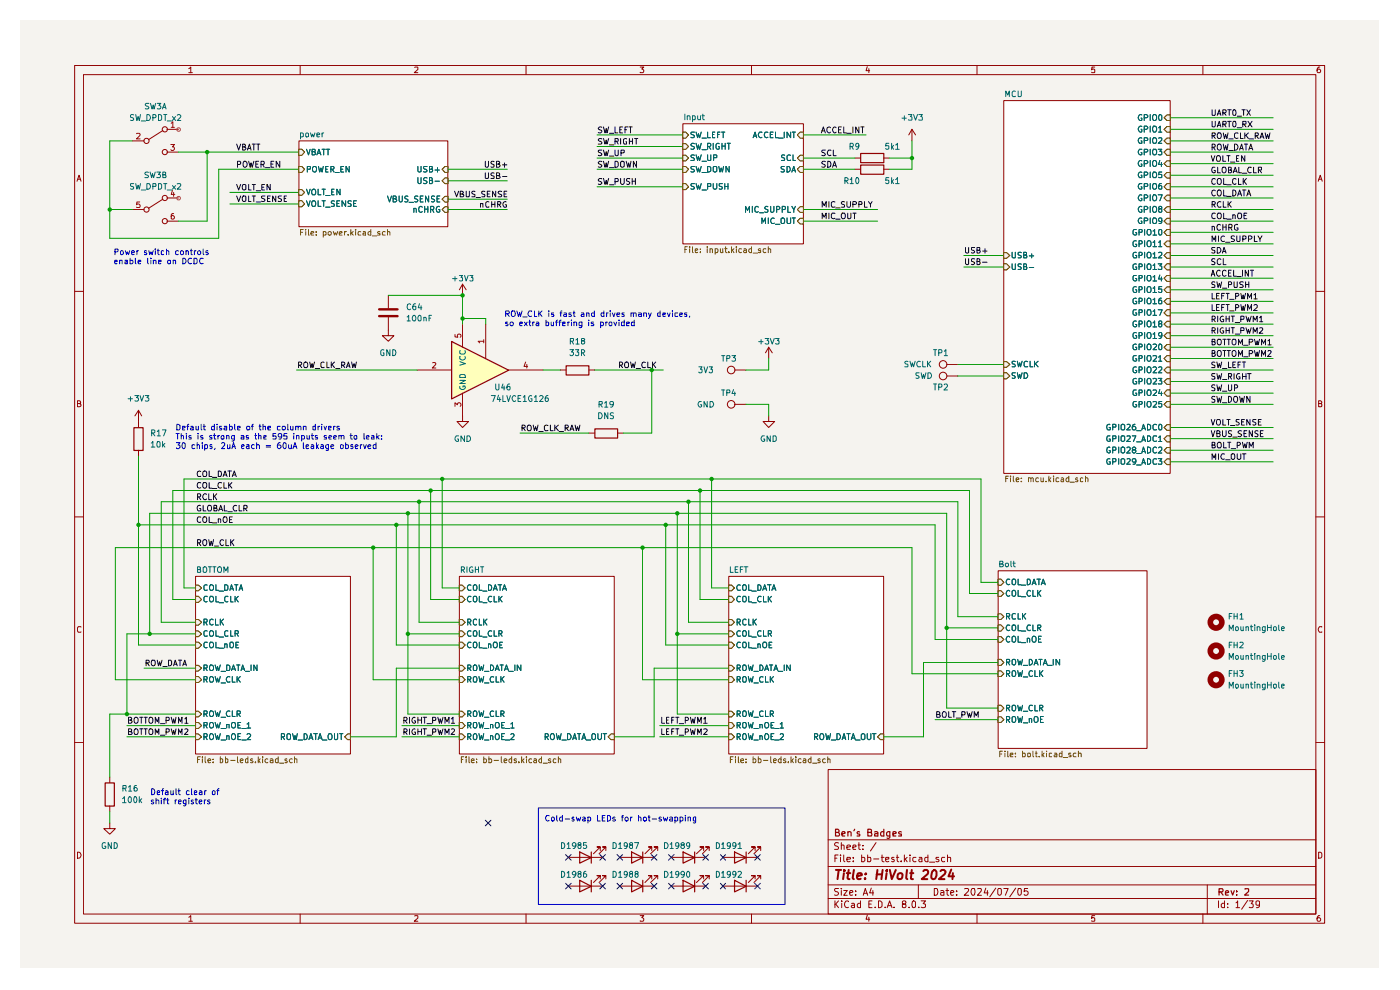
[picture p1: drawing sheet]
<svg xmlns="http://www.w3.org/2000/svg" width="297mm" height="210mm" viewBox="0 0 297 210" stroke-linecap="round" stroke-linejoin="round" font-family="sans-serif">
<path d="M4.3 4.3h288.2v201.1h-288.2z" fill="#f5f3ef"/>
<g fill="none" stroke="#910000" stroke-width=".21">
<path d="M15.8 13.9h265.2v181.9h-265.2zM17.7 15.8h261.4v178.1h-261.4zM40 14.6l.5-.4v1.2M40 15.4h.8M63.7 13.9v1.9M88 14.3l.6-.1v.5l-.7 .7h.7M111.6 13.9v1.9M135.8 14.2h.8l-.5 .4 .5 .3-.1 .4h-.7M159.4 13.9v1.9M184 14.1l-.3 .9h.8M184.3 14.6v.8M207.3 13.9v1.9"/>
<path d="M232.2 14.2h-.6v.6l.1-.2h.4l.1 .2v.5h-.6M255.2 13.9v1.9M280 14.2a.55 .55 0 0 0-.6 .5l.2 .7h.4l.2-.2v-.3l-.3-.3h-.2l-.3 .3M16.3 38.4l.5-1.2 .4 1.2M16.5 38h.6M279.7 38.4l.4-1.2 .4 1.2M279.7 38h.6M15.8 61.8h1.9M279.1 61.8h1.9M16.4 85.6h.6v-.5l-.6-.1v1.3h.5l.3-.4-.3-.3M279.7 85.6h.5l.2-.3-.2-.3h-.5v1.3h.5l.2-.1v-.4l-.2-.2M15.8 109.6h1.9"/>
<path d="M279.1 109.6h1.9M17.2 133l-.6-.1-.2 .3v.7l.2 .2 .6-.1M280.4 133l-.5-.1-.2 .5 .2 .7 .5-.1M15.8 157.5h1.9M279.1 157.5h1.9M175.7 163.2h103.4v30.7h-103.4zM175.7 178.1h103.4M177.9 178.8l-.6-.1-.3 .4 .1 .2a.56 .56 0 0 1 .6 .3 .56 .56 0 0 1 0 .6h-.7M178.5 179.4l.1-.2 .5 .2v.8M178.5 178.7v1.5M179.7 179.7l.7-.1-.1-.3-.4-.1-.2 .2v.8h.6M180.9 179.7l.7-.1-.2-.4h-.3l-.2 .2v.6l.1 .2h.5"/>
<path d="M182 179.2h.5M182.2 178.7v1.3l.1 .2h.2M183.1 179.3v.1M185.8 178.7l-1.1 1.8M16.4 180.8a.65 .65 0 0 1 .8 .6 .65 .65 0 0 1-.8 .6zM40 194.6l.5-.4v1.2M40 195.4h.8M63.7 193.9v1.9M88 194.3l.6-.1v.5l-.7 .7h.7M111.6 193.9v1.9M135.8 194.2h.8l-.5 .5 .5 .2-.1 .4h-.7M159.4 193.9v1.9"/>
<path d="M175.7 190.6h103.4M175.7 187.7h103.4M175.7 183.8h103.4M177.1 191.1v1.4M177.1 182h.4M177.3 191.8l.6 .7M177.8 181.4h-.7v1.4M177.9 188.5l-.8 .1v.4l.6 .2 .2 .4-.4 .3-.5-.1M177.9 191.1l-.8 .8M178.3 181.4v.1M178.3 181.9v.9M178.5 188.5v.1"/>
<path d="M178.5 188.9v1M178.6 191.1v.2M178.6 191.6v.9M179 188.9h.7l-.7 1h.7M179 181.4v1.1l.2 .3M179.7 182.3l.7-.1-.1-.3h-.6v.1v.7h.6M180 191.3v-.1a.7 .7 0 0 0-.9 .5 .7 .7 0 0 0 .6 .8l.3-.1M180.3 189.4l.6-.2-.1-.3-.5 .1v.7l.1 .2 .4-.1M180.7 191.7l.4-.1 .2 .2v.7M181 182.6v.2M181 181.9v.1M181.3 191.9l-.7 .3 .2 .3 .5-.1"/>
<path d="M181.5 189.7v.2M181.5 189v.1M182.5 191.7a.45 .45 0 0 0-.6 .2l.1 .5h.5M182.5 191.1v1.4M182.8 181.9h.5l.2 .2v.4l-.3 .3-.4-.1M182.8 181.4v1.4M183.1 180.1v.1M183.1 189.9l.5-1.4 .5 1.4M183.2 189.5h.8M184 194.1l-.3 .9h.8M184.1 181.9h.6v.2v.6h-.6M184.1 181.4v1.4"/>
<path d="M184.3 194.6v.8M184.3 191.8h.5M184.8 188.4l-.3 1h.8M185 191.1h-.7v1.4h.7M185.2 188.9v1M185.3 182.2h1.1M185.7 192.4v.1M186.4 191.1h.3l.4 .3v.8l-.4 .3h-.3zM186.9 181.9h.6M187.1 181.4v1.1l.4 .3M187.8 192.4v.1M187.9 182.3l.7-.1v-.3h-.6l-.1 .1 .1 .7h.6"/>
<path d="M188.2 192.5l.5-1.4 .5 1.4M188.4 192.1h.7M189.7 192.4v.1M189.7 181.9h-.5l-.1 .1 .2 .3 .4 .1v.3h-.6M190.2 181.9h.5M190.3 181.4v1.1l.4 .3M191.2 182.6v.2M191.7 191.8l-.3-.2v-.3l.3-.2 .4 .1v.5l-.7 .2v.5a.48 .48 0 0 0 .7 0 .48 .48 0 0 0 0-.6h-.2M191.9 181.4v1.4M192 182.2l.4 .6M192.4 181.9l-.5 .5M192.9 192.4v.1"/>
<path d="M193 181.4v.1M193 181.9v.9M193.5 191.3l.4-.2 .3 .2-.1 1.1h-.6zM194.3 181.9h-.5l-.2 .2v.4l.3 .3 .4-.1M194.8 187.7v2.9M194.9 192.4v.1M195 181.9h.5l.1 .9M195.4 191.1h.9l-.5 .6 .5 .1v.6h-.9M195.6 182.2h-.5l-.2 .3 .2 .3 .5-.1M196.9 181.9h-.6l-.1 .2v.4l.2 .3 .5-.1M196.9 181.4v1.4M197.2 182.9h1.1"/>
<path d="M198.2 188.5h.5a.83 .83 0 0 1 .2 .9 .83 .83 0 0 1-.7 .5zM199.1 181.9h-.5l-.1 .1 .6 .4v.3h-.6M199.6 189h.6v.9M200.2 189.2l-.6 .2v.4h.6M200.4 181.9h-.5l-.2 .2v.4l.3 .3 .4-.1M200.7 188.9h.6M200.9 188.5v1.2l.4 .2M201 182l.6-.1 .1 .9M201 181.4v1.4M201.7 189.4l.7-.2-.1-.2-.5-.1-.1 .2 .1 .7h.5M202.9 189.7v.2M202.9 189v.1"/>
<path d="M204.6 188.6l.7-.1 .2 .3-.9 1.1h.9M206.2 188.6l.5-.1a1.1 1.1 0 0 1-.2 1.4l-.3-.2-.2-.4zM207.3 193.9v1.9M207.4 188.6l.7-.1 .1 .3-.8 1.1h.8M209.1 188.4l-.3 1h.8M209.5 188.9v1M211.2 188.4l-1.2 1.8M211.8 188.6l.5-.1 .1 .2v.9l-.3 .3-.4-.3zM212.9 188.5h1l-.6 1.4M215.5 188.4l-1.3 1.8M216 188.6l.5-.1 .2 .2v.9l-.4 .3a.99 .99 0 0 1-.3-1.3zM218 188.5h-.7v.6l.1-.1 .5 .1 .2 .1-.1 .5-.2 .2h-.4l-.1-.2"/>
<path d="M232.2 194.2h-.6v.6l.1-.1h.4l.1 .1v.5h-.6M255.2 193.9v1.9M256.1 187.7v6.2M258.5 191.1v1.4M259.8 191.7l-.5-.1-.2 .3 .1 .5h.6M259.8 191.1v1.4M260.4 192.4v.1M260.4 191.7v.1M262.2 191.5l.4-.4v1.4M262.2 192.5h.8M264.7 191l-1.3 1.9M265 191.1h.9l-.5 .6 .5 .2-.1 .5h-.8"/>
<path d="M267.2 191.8l-.2 .2-.5-.1-.1-.6 .3-.2 .5 .2v.9l-.2 .2-.5 .1M279.7 180.8h.4l.3 .3v.6l-.3 .3h-.4zM280 194.2a.55 .55 0 0 0-.6 .5l.2 .7h.4l.2-.2v-.3l-.3-.2h-.2l-.3 .2"/>
</g>
<g fill="none" stroke="#910000" stroke-width=".25">
<path d="M177.3 176.6l.6-.1 .1-.3-.2-.3h-.5v1.4h.6l.2-.4-.3-.3M178.6 176.9l.7-.2-.2-.3h-.3l-.2 .2v.6l.1 .1h.5M179.9 176.6l.2-.2 .5 .2v.7M179.9 176.4v.9M181.3 175.9l-.2 .3M182.3 176.5l-.3-.1-.2 .2 .2 .3h.3v.4h-.5M184.1 176.6h.7v-.6l-.7-.1v1.4h.8l.1-.4-.1-.2-.3-.1M185.5 176.5l.5-.1 .2 .2v.7h-.7v-.4l.7-.2M187.5 175.9v1.4h-.5l-.2-.6 .3-.3 .4 .1M188.8 176.4v1.3l-.3 .1h-.3M188.8 176.5a.45 .45 0 0 0-.7 .2l.2 .6h.5M189.4 176.9l.7-.2-.1-.2h-.6v.8h.6"/>
<path d="M191.2 176.5l-.3-.1-.3 .2 .1 .2 .5 .1v.4h-.6M258.6 189.2h.7l.2-.3-.1-.3-.8-.1v1.4M259 189.2l.5 .7M260 189.4l.6-.1-.1-.4-.4 .1-.1 .7 .1 .2h.5M261.2 188.9l.3 1 .3-1M262.3 189.8v.1M262.3 189v.2M264.1 188.6l.7-.1 .1 .6-.9 .8h.9"/>
</g>
<g fill="none" stroke="#910000" stroke-width=".42">
<path d="M177.3 184.5h1.1M177.9 184.5l-.2 2M179 185.2l-.1 1.3M179.1 184.5v.3M179.6 185.2h.8M180 184.5l-.2 1.7 .4 .3M181.1 184.5l-.2 1.7 .2 .3M181.8 185.9l1-.3v-.3a.6 .6 0 0 0-.9 .2v.9h.7M183.5 186.3v.2M183.7 185.3l.1 .1-.2 .1 .1-.2-.1 .2M186 185.5h1.1M186.1 184.5l-.2 2"/>
<path d="M187.2 184.5l-.2 2M188.1 185.2l-.2 1.3M188.2 184.5l-.2 .2h.2v-.2l-.1 .3M188.8 184.5l.4 2 .8-2M190.5 185.4l.4-.2 .4 .1 .2 .2-.1 .6a.55 .55 0 0 1-.5 .4 .55 .55 0 0 1-.5-.4zM192.4 184.5l-.2 1.7 .3 .3M193.1 185.2h.7M193.4 184.5l-.1 1.9 .4 .1M195.9 184.8l.2-.3h.5l.3 .3v.3l-.1 .3-1.3 1.1h1.2M197.8 184.8l.4-.3 .4 .3a1.55 1.55 0 0 1-.3 1.6h-.6a1.65 1.65 0 0 1 .1-1.6zM199.5 184.8l.3-.3h.5l.3 .5-.1 .4-1.3 1.1h1.2M201.8 184.4l-.6 1.5h1.2"/>
<path d="M202.1 185.2v1.3"/>
</g>
<path d="M154.6 133.9h.6l.6 .6-.6 .5h-.6z" fill="#f5f3ef"/>
<path d="M154.6 133.9h.6l.6 .6-.6 .5h-.6z" fill="none" stroke="#765500" stroke-width=".21"/>
<path d="M157.1 133.9a.61 .61 0 0 0-.8 .3 .61 .61 0 0 0 .3 .8l.5-.1M157.6 133.9l.5-.1a.86 .86 0 0 1 .1 1.2h-.5l-.1-.2zM158.8 133.8v1.2h.6M159.5 135.1h.9M161.5 133.9a.61 .61 0 0 0-.8 .3 .61 .61 0 0 0 .3 .8l.5-.1M162 133.8v1.2h.6M163 134.4h.6v-.5l-.6-.1v1.2M163.2 134.4l.5 .6" fill="none" stroke="#006665" stroke-width=".21"/>
<path d="M154.6 131.4h.6l.6 .6-.6 .6h-.6z" fill="#f5f3ef"/>
<path d="M154.6 131.4h.6l.6 .6-.6 .6h-.6z" fill="none" stroke="#765500" stroke-width=".21"/>
<path d="M156.4 132l.6-.1v-.5l-.6-.1v1.3M156.6 132l.5 .6M158.2 131.5l-.3-.2-.3 .4 .1 .7 .2 .2 .3-.2M158.8 131.3v1.3h.5M159.8 131.3v1.3M159.9 131.8l.5 .8M160.4 131.3l-.6 .7" fill="none" stroke="#006665" stroke-width=".21"/>
<path d="M154.6 126.5h.6l.6 .7-.6 .6h-.6z" fill="#f5f3ef"/>
<path d="M154.6 126.5h.6l.6 .7-.6 .6h-.6z" fill="none" stroke="#765500" stroke-width=".21"/>
<path d="M157.1 126.6l-.5-.1a.61 .61 0 0 0-.3 .8 .61 .61 0 0 0 .8 .3M157.6 126.7l.1-.2h.5v.2a.65 .65 0 0 1-.4 1l-.2-.2zM158.8 126.5v1.2h.6M159.5 127.8h.9M161.5 126.6l-.5-.1a.61 .61 0 0 0-.3 .8 .61 .61 0 0 0 .8 .3M162 126.5v1.2h.6M163 126.5v1.2M163.2 127l.5 .7M163.7 126.5l-.7 .7" fill="none" stroke="#006665" stroke-width=".21"/>
<path d="M154.6 124.1h.6l.6 .6-.6 .6h-.6z" fill="#f5f3ef"/>
<path d="M154.6 124.1h.6l.6 .6-.6 .6h-.6z" fill="none" stroke="#765500" stroke-width=".21"/>
<path d="M157.1 124.1a.61 .61 0 0 0-.8 .3 .61 .61 0 0 0 .3 .8l.5-.1M157.6 124.2l.5-.2a.86 .86 0 0 1 .1 1.2h-.5l-.1-.1zM158.8 124v1.2h.6M159.5 125.4h.9M160.8 124a.66 .66 0 0 1 .6 .5 .66 .66 0 0 1-.2 .7h-.4zM161.8 125.2l.4-1.2 .4 1.2M162 124.9h.5M162.8 124h.8M163.2 124v1.2M163.7 125.2l.5-1.2 .4 1.2M163.9 124.9h.6" fill="none" stroke="#006665" stroke-width=".21"/>
<path d="M154.6 136.2h.6l.6 .6-.6 .7h-.6z" fill="#f5f3ef"/>
<path d="M154.6 136.2h.6l.6 .6-.6 .7h-.6z" fill="none" stroke="#765500" stroke-width=".21"/>
<path d="M157.1 136.3l-.5-.1a.61 .61 0 0 0-.3 .8 .61 .61 0 0 0 .8 .3M157.6 136.4l.1-.2h.5a.86 .86 0 0 1-.1 1.2l-.5-.2zM158.8 136.2v1.2h.6M159.5 137.5h.9M160.8 136.7l.2-.1 .2 .1 .1 .7M160.8 136.6v.8M162 136.2h.5a.77 .77 0 0 1-.2 1.2l-.3-.1a.87 .87 0 0 1 0-1.1zM163.2 136.8h.4M163.7 136.2h-.5v1.2h.5" fill="none" stroke="#006665" stroke-width=".21"/>
<path d="M154.6 150.9h.6l.6 .6-.6 .6h-.6z" fill="#f5f3ef"/>
<path d="M154.6 150.9h.6l.6 .6-.6 .6h-.6z" fill="none" stroke="#765500" stroke-width=".21"/>
<path d="M156.4 151.5l.6-.1v-.5l-.6-.1v1.2M156.6 151.5l.5 .5M157.6 151l.5-.2a.86 .86 0 0 1 .1 1.2h-.5l-.1-.2zM158.8 150.8l.2 1.2 .3-.9 .2 .9 .3-1.2M159.9 152.1h1M161.9 150.9l-.3-.1a.67 .67 0 0 0-.5 .5 .67 .67 0 0 0 .3 .7l.5-.1M162.4 150.8v1.2h.6M163.4 151.5h.4l.3-.3-.1-.3-.6-.1v1.2M163.7 151.5l.4 .5" fill="none" stroke="#006665" stroke-width=".21"/>
<path d="M154.6 143.5h.6l.6 .7-.6 .6h-.6z" fill="#f5f3ef"/>
<path d="M154.6 143.5h.6l.6 .7-.6 .6h-.6z" fill="none" stroke="#765500" stroke-width=".21"/>
<path d="M156.4 144.1h.6v-.5l-.6-.1v1.2M156.6 144.1l.5 .6M157.6 143.7l.5-.2a.86 .86 0 0 1 .1 1.2h-.5l-.1-.2zM158.8 143.5l.2 1.2 .3-.8 .2 .8 .3-1.2M159.9 144.9h1M161.9 143.6l-.3-.1a.67 .67 0 0 0-.5 .5 .67 .67 0 0 0 .3 .7l.5-.1M162.4 143.5v1.2h.6M163.4 143.5v1.2M163.6 144l.5 .7M164.1 143.5l-.7 .7" fill="none" stroke="#006665" stroke-width=".21"/>
<path d="M154.6 141.1h.6l.6 .6-.6 .6h-.6z" fill="#f5f3ef"/>
<path d="M154.6 141.1h.6l.6 .6-.6 .6h-.6z" fill="none" stroke="#765500" stroke-width=".21"/>
<g fill="none" stroke="#006665" stroke-width=".21">
<path d="M156.4 141.7l.6-.1v-.5h-.6v1.1M156.6 141.7l.5 .5M157.6 141.2l.5-.1a.86 .86 0 0 1 .1 1.1h-.5l-.1-.1zM158.8 141.1l.2 1.1 .3-.8 .2 .8 .3-1.1M159.9 142.4h1M161.2 141.1a.66 .66 0 0 1 .7 .4 .66 .66 0 0 1-.3 .7h-.4zM162.2 142.2l.4-1.1 .5 1.1M162.3 141.9h.6M163.2 141.1h.7M163.6 141.1v1.1M164.2 142.2l.4-1.1 .4 1.1M164.3 141.9h.5"/>
<path d="M165.1 142.4h.9M166.4 141.1v1.1M167.6 141.1v1.1l-.7-1.1v1.1"/>
</g>
<path d="M154.6 155.7h.6l.6 .6-.6 .6h-.6z" fill="#f5f3ef"/>
<path d="M154.6 155.7h.6l.6 .6-.6 .6h-.6z" fill="none" stroke="#765500" stroke-width=".21"/>
<path d="M156.4 156.3l.6-.1v-.5l-.6-.1v1.3M156.6 156.3l.5 .6M157.8 155.6h.3a.86 .86 0 0 1 0 1.3l-.5-.2v-.8zM158.8 155.6l.2 1.3 .3-.9 .2 .9 .3-1.3M159.9 157h1M161.2 156.2l.2-.2 .3 .2v.7M161.2 156v.9M162.4 155.7l.3-.1a.73 .73 0 0 1 0 1.3h-.2a.86 .86 0 0 1-.1-1.2zM163.6 156.2h.3M164.2 155.6h-.6v1.3h.6M164.3 157h1M165.5 155.8l.4-.2 .3 .4-.8 .9h.8" fill="none" stroke="#006665" stroke-width=".21"/>
<path d="M154.6 153.2h.6l.6 .7-.6 .6h-.6z" fill="#f5f3ef"/>
<path d="M154.6 153.2h.6l.6 .7-.6 .6h-.6z" fill="none" stroke="#765500" stroke-width=".21"/>
<g fill="none" stroke="#006665" stroke-width=".21">
<path d="M156.4 153.8h.6v-.6h-.6v1.2M156.6 153.8l.5 .6M157.6 153.4l.1-.2h.5v.2a.65 .65 0 0 1-.4 1l-.2-.1zM158.8 153.2l.2 1.2 .3-.8 .2 .8 .3-1.2M159.9 154.5h1M161.2 153.8l.4-.1 .1 .7M161.2 153.7v.7M162.4 153.2a.6 .6 0 0 1 .7 .6 .6 .6 0 0 1-.6 .6 .86 .86 0 0 1-.1-1.2zM163.6 153.8h.3M164.2 153.2h-.6v1.2h.6M164.3 154.5h1M165.5 153.6l.4-.4v1.2"/>
<path d="M165.5 154.4h.7"/>
</g>
<path d="M186.8 155.7h.7v1.2h-.7l-.6-.6z" fill="#f5f3ef"/>
<path d="M186.8 155.7h.7v1.2h-.7l-.6-.6z" fill="none" stroke="#765500" stroke-width=".21"/>
<g fill="none" stroke="#006665" stroke-width=".21">
<path d="M172.8 156.3l.6-.1v-.5l-.6-.1v1.3M173.1 156.3l.4 .6M174.1 155.7l.4-.1a.86 .86 0 0 1 0 1.3 .46 .46 0 0 1-.6-.4zM175.2 155.6l.2 1.3 .3-.9 .2 .9 .3-1.3M176.4 157h.9M177.5 155.6a.65 .65 0 0 1 .8 .7 .65 .65 0 0 1-.8 .6zM178.6 156.9l.5-1.3 .3 1.3M178.7 156.6h.6M179.7 155.6h.6M180 155.6v1.3M180.6 156.9l.4-1.3 .4 1.3M180.7 156.6h.6"/>
<path d="M181.5 157h1M182.7 155.9l.3-.3h.2l.3 .3v.8l-.3 .2-.5-.2zM184 155.6v1l.2 .3h.3l.2-.3v-1M185.1 155.6h.7M185.4 155.6v1.3"/>
</g>
<path d="M154.6 122.3h32.9v37.6h-32.9z" fill="#fff"/>
<path d="M41.5 133.9h.6l.7 .6-.7 .5h-.6z" fill="#f5f3ef"/>
<path d="M41.5 133.9h.6l.7 .6-.7 .5h-.6z" fill="none" stroke="#765500" stroke-width=".21"/>
<path d="M43.9 133.9a.45 .45 0 0 0-.6 .1v.7l.1 .3 .5-.1M44.7 133.8l.5 .1a.74 .74 0 0 1-.2 1.1h-.4a.86 .86 0 0 1 .1-1.2zM45.8 133.8v1.2h.6M46.5 135.1h.9M48.3 133.9a.45 .45 0 0 0-.6 .1v.7l.1 .3 .5-.1M48.9 133.8v1.2h.5M49.9 134.4h.6v-.5l-.6-.1v1.2M50.2 134.4l.3 .6" fill="none" stroke="#006665" stroke-width=".21"/>
<path d="M41.5 131.4h.6l.7 .6-.7 .6h-.6z" fill="#f5f3ef"/>
<path d="M41.5 131.4h.6l.7 .6-.7 .6h-.6z" fill="none" stroke="#765500" stroke-width=".21"/>
<path d="M43.3 132h.5l.1-.2v-.3l-.1-.2h-.5v1.3M43.6 132l.3 .6M45.2 131.5l-.2-.2a.65 .65 0 0 0-.6 .7 .65 .65 0 0 0 .6 .6l.2-.2M45.7 131.3v1.3h.6M46.7 131.3v1.3M46.9 131.8l.5 .8M47.4 131.3l-.7 .7" fill="none" stroke="#006665" stroke-width=".21"/>
<path d="M41.5 126.5h.6l.7 .7-.7 .6h-.6z" fill="#f5f3ef"/>
<path d="M41.5 126.5h.6l.7 .7-.7 .6h-.6z" fill="none" stroke="#765500" stroke-width=".21"/>
<path d="M43.9 126.6l-.5-.1-.1 .2v.7a.45 .45 0 0 0 .6 .2M44.6 126.5a.6 .6 0 0 1 .7 .5 .6 .6 0 0 1-.6 .7 .86 .86 0 0 1-.1-1.2zM45.8 126.5v1.2h.6M46.5 127.8h.9M48.3 126.6l-.5-.1-.1 .2v.7a.45 .45 0 0 0 .6 .2M48.9 126.5v1.2h.5M49.9 126.5v1.2M50 127l.5 .7M50.5 126.5l-.6 .7" fill="none" stroke="#006665" stroke-width=".21"/>
<path d="M41.5 124.1h.6l.7 .6-.7 .6h-.6z" fill="#f5f3ef"/>
<path d="M41.5 124.1h.6l.7 .6-.7 .6h-.6z" fill="none" stroke="#765500" stroke-width=".21"/>
<path d="M43.9 124.1a.45 .45 0 0 0-.6 .2v.7l.1 .2 .5-.1M44.7 124l.5 .2a.74 .74 0 0 1-.2 1h-.4a.86 .86 0 0 1 .1-1.2zM45.8 124v1.2h.6M46.5 125.4h.9M47.7 124h.3l.3 .3v.7l-.1 .2h-.5zM48.8 125.2l.3-1.2 .4 1.2M48.9 124.9h.5M49.8 124h.7M50.1 124v1.2M50.7 125.2l.4-1.2 .4 1.2M50.8 124.9h.6" fill="none" stroke="#006665" stroke-width=".21"/>
<path d="M41.5 136.2h.6l.7 .6-.7 .7h-.6z" fill="#f5f3ef"/>
<path d="M41.5 136.2h.6l.7 .6-.7 .7h-.6z" fill="none" stroke="#765500" stroke-width=".21"/>
<path d="M43.9 136.3l-.5-.1-.1 .3v.7a.45 .45 0 0 0 .6 .1M44.6 136.2h.4a.74 .74 0 0 1 .2 1l-.5 .2a.86 .86 0 0 1-.1-1.2zM45.8 136.2v1.2h.6M46.5 137.5h.9M47.7 136.7l.1-.1 .4 .1v.7M47.7 136.6v.8M48.8 136.4l.1-.2h.5a.86 .86 0 0 1-.1 1.2l-.5-.2zM50 136.8h.5M50.6 136.2h-.6v1.2h.6" fill="none" stroke="#006665" stroke-width=".21"/>
<path d="M41.5 141.1h.6l.7 .6-.7 .6h-.6z" fill="#f5f3ef"/>
<path d="M41.5 141.1h.6l.7 .6-.7 .6h-.6z" fill="none" stroke="#765500" stroke-width=".21"/>
<g fill="none" stroke="#006665" stroke-width=".21">
<path d="M43.3 141.7h.5l.1-.1v-.5h-.6v1.1M43.6 141.7l.3 .5M44.7 141.1l.5 .1a.74 .74 0 0 1-.2 1h-.4a.86 .86 0 0 1 .1-1.1zM45.6 141.1l.4 1.1 .1-.8 .3 .8 .3-1.1M46.9 142.4h.9M48.1 141.1a.52 .52 0 0 1 .7 .3v.6l-.2 .2h-.5zM49.1 142.2l.4-1.1 .5 1.1M49.3 141.9h.6M50.2 141.1h.7M50.5 141.1v1.1M51.1 142.2l.4-1.1 .4 1.1M51.2 141.9h.6"/>
<path d="M52.1 142.4h.8M53.3 141.1v1.1M54.5 141.1v1.1l-.7-1.1v1.1"/>
</g>
<path d="M41.5 150.9h.6l.7 .6-.7 .6h-.6z" fill="#f5f3ef"/>
<path d="M41.5 150.9h.6l.7 .6-.7 .6h-.6z" fill="none" stroke="#765500" stroke-width=".21"/>
<path d="M43.3 151.5h.5l.1-.2v-.4l-.6-.1v1.2M43.6 151.5l.3 .5M44.7 150.8l.5 .2a.74 .74 0 0 1-.2 1h-.4a.86 .86 0 0 1 .1-1.2zM45.6 150.8l.4 1.2 .1-.9 .3 .9 .3-1.2M46.9 152.1h.9M48.8 150.9a.61 .61 0 0 0-.8 .3 .61 .61 0 0 0 .3 .8l.5-.1M49.3 150.8v1.2h.6M50.3 151.5l.6-.1 .1-.5-.7-.1v1.2M50.5 151.5l.5 .5" fill="none" stroke="#006665" stroke-width=".21"/>
<path d="M41.5 143.5h.6l.7 .7-.7 .6h-.6z" fill="#f5f3ef"/>
<path d="M41.5 143.5h.6l.7 .7-.7 .6h-.6z" fill="none" stroke="#765500" stroke-width=".21"/>
<path d="M43.3 144.1h.6v-.5l-.6-.1v1.2M43.6 144.1l.3 .6M44.7 143.5l.3 .1a.67 .67 0 0 1 0 1.1h-.4l-.1-.2a.82 .82 0 0 1 .2-1zM45.6 143.5l.4 1.2 .1-.8 .3 .8 .3-1.2M46.9 144.9h.9M48.8 143.6a.61 .61 0 0 0-.8 .3 .61 .61 0 0 0 .3 .8l.5-.1M49.3 143.5v1.2h.6M50.3 143.5v1.2M50.5 144l.5 .7M51 143.5l-.7 .7" fill="none" stroke="#006665" stroke-width=".21"/>
<path d="M73.7 155.7h.6v1.2h-.6l-.5-.6z" fill="#f5f3ef"/>
<path d="M73.7 155.7h.6v1.2h-.6l-.5-.6z" fill="none" stroke="#765500" stroke-width=".21"/>
<g fill="none" stroke="#006665" stroke-width=".21">
<path d="M59.7 156.3l.7-.1v-.4l-.2-.2h-.5v1.3M59.9 156.3l.5 .6M61.1 155.6h.3l.2 .3v.8l-.2 .2-.5-.2v-.8zM62.1 155.6l.3 1.3 .2-.9 .2 .9 .3-1.3M63.2 157h1M64.5 155.6a.64 .64 0 0 1 .7 .7 .64 .64 0 0 1-.7 .6zM65.5 156.9l.5-1.3 .4 1.3M65.7 156.6h.5M66.5 155.6h.8M67 155.6v1.3M67.5 156.9l.4-1.3 .4 1.3M67.7 156.6h.5"/>
<path d="M68.4 157h.9M69.8 155.7l.3-.1a.73 .73 0 0 1 0 1.3h-.2a.86 .86 0 0 1-.1-1.2zM71 155.6v1.1l.1 .2h.3l.2-.3v-1M72.1 155.6h.6M72.4 155.6v1.3"/>
</g>
<path d="M41.5 155.7h.6l.7 .6-.7 .6h-.6z" fill="#f5f3ef"/>
<path d="M41.5 155.7h.6l.7 .6-.7 .6h-.6z" fill="none" stroke="#765500" stroke-width=".21"/>
<path d="M43.3 156.3l.6-.1v-.4l-.1-.2h-.5v1.3M43.6 156.3l.3 .6M44.7 155.6h.3a.73 .73 0 0 1 0 1.3h-.3a.86 .86 0 0 1 0-1.3zM45.6 155.6l.4 1.3 .1-.9 .3 .9 .3-1.3M46.9 157h.9M48.1 156.2l.2-.2 .3 .1v.8M48.1 156v.9M49.3 155.7l.3-.1a.73 .73 0 0 1 0 1.3l-.3-.1a.87 .87 0 0 1 0-1.1zM50.5 156.2h.4M51.1 155.6h-.6v1.3h.6M51.3 157h.9M52.4 155.8l.2-.2h.3l.3 .3-.1 .3-.7 .7h.8" fill="none" stroke="#006665" stroke-width=".21"/>
<path d="M41.5 153.2h.6l.7 .7-.7 .6h-.6z" fill="#f5f3ef"/>
<path d="M41.5 153.2h.6l.7 .7-.7 .6h-.6z" fill="none" stroke="#765500" stroke-width=".21"/>
<g fill="none" stroke="#006665" stroke-width=".21">
<path d="M43.3 153.8h.6v-.5l-.6-.1v1.2M43.6 153.8l.3 .6M44.6 153.2a.6 .6 0 0 1 .7 .6 .6 .6 0 0 1-.6 .6 .86 .86 0 0 1-.1-1.2zM45.6 153.2l.4 1.2 .1-.8 .3 .8 .3-1.2M46.9 154.5h.9M48.1 153.8l.5-.1v.7M48.1 153.7v.7M49.3 153.2h.5l.2 .5-.1 .6-.3 .1-.3-.1-.2-.3zM50.5 153.8h.4M51.1 153.2h-.6v1.2h.6M51.3 154.5h.9M52.4 153.6l.3-.4v1.2"/>
<path d="M52.4 154.4h.8"/>
</g>
<path d="M41.5 122.3h32.8v37.6h-32.8z" fill="#fff"/>
<path d="M94.4 35.3h.6v1.3h-.6l-.6-.7z" fill="#f5f3ef"/>
<path d="M94.4 35.3h.6v1.3h-.6l-.6-.7z" fill="none" stroke="#765500" stroke-width=".21"/>
<path d="M88.6 35.3v.9a.42 .42 0 0 0 .7 .2v-1.1M90.6 35.3h-.6l-.2 .2 .3 .4h.2l.3 .3-.1 .2h-.7M91.1 35.9h.4l.2-.2-.1-.4h-.5v1.2l.6-.1 .1-.3-.3-.2M92.3 36.1h.9M92.8 35.6v.9" fill="none" stroke="#006665" stroke-width=".21"/>
<path d="M93.8 38.4l.6-.6h.6v1.1h-.6z" fill="#f5f3ef"/>
<path d="M93.8 38.4l.6-.6h.6v1.1h-.6z" fill="none" stroke="#765500" stroke-width=".21"/>
<path d="M88.6 37.7v1l.3 .2 .4-.1v-1.1M90.6 37.8l-.5-.1-.3 .2 .2 .4 .5 .1 .1 .3-.3 .2h-.5M91.1 38.3h.5l.1-.5-.2-.1h-.4v1.2h.6l.1-.4-.3-.2M92.3 38.4h.9" fill="none" stroke="#006665" stroke-width=".21"/>
<path d="M93.8 44.5l.6-.6h.6v1.1h-.6z" fill="#f5f3ef"/>
<path d="M94.4 43.9h.6v1.1h-.6l-.6-.5z" fill="none" stroke="#765500" stroke-width=".21"/>
<path d="M87.8 44.3l.3-.1 .2 .2v.6M87.8 44.2v.8M89.6 43.9l-.3-.1a.65 .65 0 0 0-.5 .6 .65 .65 0 0 0 .5 .6l.3-.1M90.1 43.8v1.2M90.1 44.4h.7M90.8 43.8v1.2M91.4 44.5h.5l.1-.2v-.4l-.1-.1h-.5v1.2M91.7 44.5l.3 .5M93.2 43.9l-.1-.1a.64 .64 0 0 0-.6 .6 .64 .64 0 0 0 .6 .6l.2-.1v-.4h-.2" fill="none" stroke="#006665" stroke-width=".21"/>
<path d="M63.4 35.3h.6l.6 .6-.6 .7h-.6z" fill="#f5f3ef"/>
<path d="M63.4 35.3h.6l.6 .6-.6 .7h-.6z" fill="none" stroke="#765500" stroke-width=".21"/>
<g fill="none" stroke="#006665" stroke-width=".21">
<path d="M65.2 35.9h.6v-.6h-.6v1.2M67.6 35.3l.2 1.2 .3-.9 .2 .9 .3-1.2M69.1 35.9h.3M69.6 35.3h-.5v1.2h.5M70.2 35.9h.5l.2-.4-.2-.2h-.5v1.2M70.4 35.9l.5 .6M71.1 36.6h.9M72.3 35.9h.4M72.9 35.3h-.6v1.2h.6M74.1 35.3v1.2l-.7-1.2v1.2"/>
<circle cx="66.7" cy="35.9" r=".57"/>
</g>
<path d="M63.4 31.7h.6l.6 .6-.6 .6h-.6z" fill="#f5f3ef"/>
<path d="M63.4 31.7h.6l.6 .6-.6 .6h-.6z" fill="none" stroke="#765500" stroke-width=".21"/>
<path d="M65 31.7l.4 1.2 .4-1.2M66.2 32.2h.5l.2-.4-.2-.1h-.5v1.2h.5l.2-.1v-.5l-.3-.1M67.2 32.9l.5-1.2 .4 1.2M67.4 32.5h.6M68.3 31.7h.7M68.7 31.7v1.2M69.3 31.7h.6M69.6 31.7v1.2" fill="none" stroke="#006665" stroke-width=".21"/>
<path d="M63.4 40.2h.6l.6 .6-.6 .6h-.6z" fill="#f5f3ef"/>
<path d="M63.4 40.2h.6l.6 .6-.6 .6h-.6z" fill="none" stroke="#765500" stroke-width=".21"/>
<path d="M65 40.1l.4 1.2 .4-1.2M66.2 40.3l.5-.2a.86 .86 0 0 1 .1 1.2h-.5l-.2-.3zM67.5 40.1v1.2h.6M68.3 40.1h.7M68.7 40.1v1.2M69.1 41.5h.9M70.4 40.7h.3M70.9 40.1h-.5v1.2h.5M72.1 40.1v1.2l-.6-1.2v1.2" fill="none" stroke="#006665" stroke-width=".21"/>
<path d="M63.4 42.6h.6l.6 .7-.6 .6h-.6z" fill="#f5f3ef"/>
<path d="M63.4 42.6h.6l.6 .7-.6 .6h-.6z" fill="none" stroke="#765500" stroke-width=".21"/>
<g fill="none" stroke="#006665" stroke-width=".21">
<path d="M65 42.6l.4 1.2 .4-1.2M66.2 42.8l.5-.2a.86 .86 0 0 1 .1 1.2h-.5l-.2-.4zM67.5 42.6v1.2h.6M68.3 42.6h.7M68.7 42.6v1.2M69.1 43.9h.9M71 42.7h-.6v.4a.47 .47 0 0 1 .4 .2 .47 .47 0 0 1 .1 .5h-.6M71.5 43.2h.4M72.1 42.6h-.6v1.2h.6M73.3 42.6v1.2l-.7-1.2v1.2M74.5 42.7h-.7v.3l.7 .4-.1 .4h-.6M75 43.2h.4"/>
<path d="M75.6 42.6h-.6v1.2h.6"/>
</g>
<path d="M94.4 41.7h.6v1.1h-.6l-.6-.5z" fill="#f5f3ef"/>
<path d="M94.4 41.7h.6v1.1h-.6l-.6-.5z" fill="none" stroke="#765500" stroke-width=".21"/>
<path d="M82.2 41.6l.4 1.2 .5-1.2M83.4 42.2h.6v-.5l-.6-.1v1.2h.5l.3-.4-.4-.2M84.7 41.6v1l.2 .2 .4-.2v-1M86.5 41.7l-.4-.1-.2 .2 .1 .4 .5 .1v.4l-.1 .1h-.5M86.8 42.9h.9M88.6 41.7l-.4-.1-.2 .1v.4l.6 .4-.2 .3h-.4M89.2 42.2h.4M89.7 41.6h-.5v1.2h.5M90.9 41.6v1.2l-.6-1.2v1.2M92.2 41.7l-.5-.1-.2 .1v.4l.7 .4-.3 .3h-.4M92.7 42.2h.4M93.3 41.6h-.6v1.2h.6" fill="none" stroke="#006665" stroke-width=".21"/>
<path d="M63.4 29.9h31.6v18.2h-31.6z" fill="#fff"/>
<path d="M97.5 133.9h.5l.6 .6-.6 .5h-.5z" fill="#f5f3ef"/>
<path d="M97.5 133.9h.5l.6 .6-.6 .5h-.5z" fill="none" stroke="#765500" stroke-width=".21"/>
<path d="M99.9 133.9a.61 .61 0 0 0-.8 .3 .61 .61 0 0 0 .3 .8l.5-.1M100.4 133.9l.5-.1a.86 .86 0 0 1 .1 1.2h-.4l-.2-.2zM101.7 133.8v1.2h.6M102.4 135.1h.9M104.3 133.9a.61 .61 0 0 0-.8 .3 .61 .61 0 0 0 .3 .8l.5-.1M104.8 133.8v1.2h.6M105.8 134.4h.6v-.5l-.6-.1v1.2M106.1 134.4l.4 .6" fill="none" stroke="#006665" stroke-width=".21"/>
<path d="M97.5 131.4h.5l.6 .6-.6 .6h-.5z" fill="#f5f3ef"/>
<path d="M97.5 131.4h.5l.6 .6-.6 .6h-.5z" fill="none" stroke="#765500" stroke-width=".21"/>
<path d="M99.2 132l.6-.1v-.5l-.6-.1v1.3M99.5 132l.4 .6M101.1 131.5l-.3-.2-.4 .4 .1 .7 .3 .2 .3-.2M101.7 131.3v1.3h.5M102.6 131.3v1.3M102.8 131.8l.5 .8M103.3 131.3l-.7 .7" fill="none" stroke="#006665" stroke-width=".21"/>
<path d="M97.5 126.5h.5l.6 .7-.6 .6h-.5z" fill="#f5f3ef"/>
<path d="M97.5 126.5h.5l.6 .7-.6 .6h-.5z" fill="none" stroke="#765500" stroke-width=".21"/>
<path d="M99.9 126.6l-.5-.1a.61 .61 0 0 0-.3 .8 .61 .61 0 0 0 .8 .3M100.4 126.7l.2-.2h.4l.1 .2a.65 .65 0 0 1-.4 1l-.3-.2zM101.7 126.5v1.2h.6M102.4 127.8h.9M104.3 126.6l-.5-.1a.61 .61 0 0 0-.3 .8 .61 .61 0 0 0 .8 .3M104.8 126.5v1.2h.6M105.8 126.5v1.2M106 127l.5 .7M106.5 126.5l-.7 .7" fill="none" stroke="#006665" stroke-width=".21"/>
<path d="M97.5 124.1h.5l.6 .6-.6 .6h-.5z" fill="#f5f3ef"/>
<path d="M97.5 124.1h.5l.6 .6-.6 .6h-.5z" fill="none" stroke="#765500" stroke-width=".21"/>
<path d="M99.9 124.1a.61 .61 0 0 0-.8 .3 .61 .61 0 0 0 .3 .8l.5-.1M100.4 124.2l.5-.2a.86 .86 0 0 1 .1 1.2h-.4l-.2-.1zM101.7 124v1.2h.6M102.4 125.4h.9M103.6 124a.66 .66 0 0 1 .7 .5 .66 .66 0 0 1-.2 .7h-.5zM104.6 125.2l.5-1.2 .4 1.2M104.8 124.9h.5M105.7 124h.7M106.1 124v1.2M106.6 125.2l.4-1.2 .4 1.2M106.8 124.9h.6" fill="none" stroke="#006665" stroke-width=".21"/>
<path d="M97.5 136.2h.5l.6 .6-.6 .7h-.5z" fill="#f5f3ef"/>
<path d="M97.5 136.2h.5l.6 .6-.6 .7h-.5z" fill="none" stroke="#765500" stroke-width=".21"/>
<path d="M99.9 136.3l-.5-.1a.61 .61 0 0 0-.3 .8 .61 .61 0 0 0 .8 .3M100.4 136.4l.2-.2h.4a.86 .86 0 0 1-.1 1.2l-.5-.2zM101.7 136.2v1.2h.6M102.4 137.5h.9M103.6 136.7l.2-.1 .3 .1v.7M103.6 136.6v.8M104.8 136.2h.5a.77 .77 0 0 1-.1 1.2l-.4-.1a.87 .87 0 0 1 0-1.1zM106 136.8h.4M106.6 136.2h-.6v1.2h.6" fill="none" stroke="#006665" stroke-width=".21"/>
<path d="M97.5 155.7h.5l.6 .6-.6 .6h-.5z" fill="#f5f3ef"/>
<path d="M97.5 155.7h.5l.6 .6-.6 .6h-.5z" fill="none" stroke="#765500" stroke-width=".21"/>
<path d="M99.2 156.3l.6-.1v-.5l-.6-.1v1.3M99.5 156.3l.4 .6M100.4 155.9l.3-.3h.2a.86 .86 0 0 1 0 1.3l-.5-.2zM101.6 155.6l.3 1.3 .2-.9 .3 .9 .2-1.3M102.8 157h.9M104.1 156.2l.1-.2 .4 .2v.7M104.1 156v.9M105.3 155.6h.3a.73 .73 0 0 1 0 1.3h-.3a.86 .86 0 0 1 0-1.3zM106.4 156.2h.4M107 155.6h-.6v1.3h.6M107.2 157h.9M108.4 155.8l.4-.2 .3 .4-.8 .9h.8" fill="none" stroke="#006665" stroke-width=".21"/>
<path d="M97.5 153.2h.5l.6 .7-.6 .6h-.5z" fill="#f5f3ef"/>
<path d="M97.5 153.2h.5l.6 .7-.6 .6h-.5z" fill="none" stroke="#765500" stroke-width=".21"/>
<g fill="none" stroke="#006665" stroke-width=".21">
<path d="M99.2 153.8h.6v-.6h-.6v1.2M99.5 153.8l.4 .6M100.4 153.4l.2-.2h.4l.1 .2a.65 .65 0 0 1-.4 1l-.3-.1zM101.6 153.2l.3 1.2 .2-.8 .3 .8 .2-1.2M102.8 154.5h.9M104.1 153.8l.4-.1 .1 .7M104.1 153.7v.7M105.2 153.2a.6 .6 0 0 1 .7 .6 .6 .6 0 0 1-.6 .6 .86 .86 0 0 1-.1-1.2zM106.4 153.8h.4M107 153.2h-.6v1.2h.6M107.2 154.5h.9M108.4 153.6l.3-.4v1.2"/>
<path d="M108.4 154.4h.7"/>
</g>
<path d="M97.5 141.1h.5l.6 .6-.6 .6h-.5z" fill="#f5f3ef"/>
<path d="M97.5 141.1h.5l.6 .6-.6 .6h-.5z" fill="none" stroke="#765500" stroke-width=".21"/>
<g fill="none" stroke="#006665" stroke-width=".21">
<path d="M99.2 141.7l.6-.1v-.5h-.6v1.1M99.5 141.7l.4 .5M100.4 141.2l.5-.1a.86 .86 0 0 1 .1 1.1h-.4l-.2-.1zM101.6 141.1l.3 1.1 .2-.8 .3 .8 .2-1.1M102.8 142.4h.9M104.1 141.1a.66 .66 0 0 1 .6 .4 .66 .66 0 0 1-.2 .7h-.4zM105.1 142.2l.4-1.1 .4 1.1M105.2 141.9h.6M106.1 141.1h.7M106.4 141.1v1.1M107 142.2l.4-1.1 .5 1.1M107.2 141.9h.5"/>
<path d="M108 142.4h.9M109.2 141.1v1.1M110.5 141.1v1.1l-.8-1.1v1.1"/>
</g>
<path d="M97.5 150.9h.5l.6 .6-.6 .6h-.5z" fill="#f5f3ef"/>
<path d="M97.5 150.9h.5l.6 .6-.6 .6h-.5z" fill="none" stroke="#765500" stroke-width=".21"/>
<path d="M99.2 151.5l.6-.1v-.5l-.6-.1v1.2M99.5 151.5l.4 .5M100.4 151l.5-.2a.86 .86 0 0 1 .1 1.2h-.4l-.2-.2zM101.6 150.8l.3 1.2 .2-.9 .3 .9 .2-1.2M102.8 152.1h.9M104.7 150.9l-.2-.1a.67 .67 0 0 0-.5 .5 .67 .67 0 0 0 .2 .7l.5-.1M105.2 150.8v1.2h.6M106.3 151.5h.4l.2-.3v-.3l-.6-.1v1.2M106.5 151.5l.4 .5" fill="none" stroke="#006665" stroke-width=".21"/>
<path d="M97.5 143.5h.5l.6 .7-.6 .6h-.5z" fill="#f5f3ef"/>
<path d="M97.5 143.5h.5l.6 .7-.6 .6h-.5z" fill="none" stroke="#765500" stroke-width=".21"/>
<path d="M99.2 144.1h.6v-.5l-.6-.1v1.2M99.5 144.1l.4 .6M100.4 143.7l.5-.2a.86 .86 0 0 1 .1 1.2h-.4l-.2-.2zM101.6 143.5l.3 1.2 .2-.8 .3 .8 .2-1.2M102.8 144.9h.9M104.7 143.6l-.2-.1a.67 .67 0 0 0-.5 .5 .67 .67 0 0 0 .2 .7l.5-.1M105.2 143.5v1.2h.6M106.3 143.5v1.2M106.4 144l.5 .7M106.9 143.5l-.6 .7" fill="none" stroke="#006665" stroke-width=".21"/>
<path d="M129 156.3l.6-.6h.7v1.2h-.7z" fill="#f5f3ef"/>
<path d="M129.6 155.7h.7v1.2h-.7l-.6-.6z" fill="none" stroke="#765500" stroke-width=".21"/>
<g fill="none" stroke="#006665" stroke-width=".21">
<path d="M115.7 156.3l.5-.1v-.5l-.5-.1v1.3M115.9 156.3l.4 .6M116.9 155.7l.4-.1a.86 .86 0 0 1 0 1.3 .46 .46 0 0 1-.5-.4zM118 155.6l.3 1.3 .2-.9 .3 .9 .2-1.3M119.2 157h.9M120.4 155.6a.65 .65 0 0 1 .8 .7 .65 .65 0 0 1-.8 .6zM121.5 156.9l.4-1.3 .4 1.3M121.6 156.6h.6M122.5 155.6h.7M122.9 155.6v1.3M123.4 156.9l.5-1.3 .4 1.3M123.5 156.6h.6"/>
<path d="M124.4 157h.9M125.8 155.6h.3l.2 .3v.8l-.2 .2-.5-.2v-.8zM126.8 155.6v1l.3 .3h.2l.3-.3v-1M127.9 155.6h.8M128.3 155.6v1.3"/>
</g>
<path d="M97.5 122.3h32.8v37.6h-32.8z" fill="#fff"/>
<path d="M169.8 28h.6v1.3h-.6l-.6-.7z" fill="#f5f3ef"/>
<path d="M169.8 28h.6v1.3h-.6l-.6-.7z" fill="none" stroke="#765500" stroke-width=".21"/>
<path d="M159.8 29.2l.4-1.2 .3 1.2M159.9 28.9h.5M161.6 28.1l-.5-.1a.66 .66 0 0 0-.2 .7 .66 .66 0 0 0 .6 .5l.1-.1M162.9 28.1l-.5-.1a.67 .67 0 0 0-.3 .7 .67 .67 0 0 0 .5 .5l.3-.1M163.4 28.5h.4M164 28h-.6v1.2h.6M164.5 28v1.2h.6M165.2 29.3h.9M166.4 28v1.2M167.7 28v1.2l-.7-1.2v1.2M168.1 28h.6M168.4 28v1.2" fill="none" stroke="#006665" stroke-width=".21"/>
<path d="M169.8 35.3h.6v1.3h-.6l-.6-.7z" fill="#f5f3ef"/>
<path d="M169.8 35.3h.6v1.3h-.6l-.6-.7z" fill="none" stroke="#765500" stroke-width=".21"/>
<path d="M166.4 35.3h-.5l-.2 .2 .2 .4 .5 .2v.3h-.7M167 35.3h.4a.66 .66 0 0 1 .2 .8 .66 .66 0 0 1-.6 .4zM168 36.5l.4-1.2 .3 1.2M168.1 36.2h.6" fill="none" stroke="#006665" stroke-width=".21"/>
<path d="M169.8 32.9h.6v1.2h-.6l-.6-.6z" fill="#f5f3ef"/>
<path d="M169.8 32.9h.6v1.2h-.6l-.6-.6z" fill="none" stroke="#765500" stroke-width=".21"/>
<path d="M166.5 32.9h-.6v.5a.47 .47 0 0 1 .4 .1 .47 .47 0 0 1 .1 .5h-.6M167.7 32.9h-.1a.45 .45 0 0 0-.6 .2v.7l.1 .2h.6M168.2 32.9v1.1h.5" fill="none" stroke="#006665" stroke-width=".21"/>
<path d="M144.9 30.5h.6l.6 .6-.6 .6h-.6z" fill="#f5f3ef"/>
<path d="M144.9 30.5h.6l.6 .6-.6 .6h-.6z" fill="none" stroke="#765500" stroke-width=".21"/>
<path d="M147.3 30.5l-.5-.1-.2 .3v.2l.6 .2 .1 .2-.2 .4-.5-.1M147.7 30.4l.3 1.3 .2-1 .2 1 .4-1.3M148.9 31.8h1M150.1 31.1l.6-.1 .1-.4-.7-.2v1.3M150.4 31.1l.4 .6M151.3 30.4v1.3M152.6 30.5l-.4-.1-.3 .3v.6l.3 .4 .4-.1v-.5h-.2M153.2 30.4v1.3M153.2 31h.6M153.8 30.4v1.3M154.3 30.4h.6M154.6 30.4v1.3" fill="none" stroke="#006665" stroke-width=".21"/>
<path d="M144.9 35.3h.6l.6 .6-.6 .7h-.6z" fill="#f5f3ef"/>
<path d="M144.9 35.3h.6l.6 .6-.6 .7h-.6z" fill="none" stroke="#765500" stroke-width=".21"/>
<path d="M147.3 35.3h-.6l-.1 .2 .2 .4h.3l.2 .3-.1 .2h-.6M147.7 35.3l.3 1.2 .2-.9 .2 .9 .4-1.2M148.9 36.6h1M150.1 35.3h.4l.3 .3v.6l-.4 .3h-.3zM151.3 35.5l.2-.2h.4l.2 .2v.8l-.3 .2-.5-.2zM152.5 35.3l.2 1.2 .3-.9 .2 .9 .3-1.2M154.7 35.3v1.2l-.7-1.2v1.2" fill="none" stroke="#006665" stroke-width=".21"/>
<path d="M144.9 38.9h.6l.6 .7-.6 .6h-.6z" fill="#f5f3ef"/>
<path d="M144.9 38.9h.6l.6 .7-.6 .6h-.6z" fill="none" stroke="#765500" stroke-width=".21"/>
<path d="M147.3 38.9h-.6l-.1 .3 .2 .3h.3l.2 .3-.1 .2h-.6M147.7 38.9l.3 1.2 .2-.8 .2 .8 .4-1.2M150.1 39.5h.6l.1-.5-.7-.1v1.2M151.3 38.9v1l.3 .2h.2l.3-.2v-1M153.2 38.9l-.6 .1v.4l.6 .4-.2 .3-.4-.1M153.8 38.9v1.2M153.8 39.5h.6M154.4 38.9v1.2M148.9 40.3h1" fill="none" stroke="#006665" stroke-width=".21"/>
<path d="M144.9 28h.6l.6 .6-.6 .7h-.6z" fill="#f5f3ef"/>
<path d="M144.9 28h.6l.6 .6-.6 .7h-.6z" fill="none" stroke="#765500" stroke-width=".21"/>
<path d="M147.3 28h-.6l-.1 .2 .1 .3 .5 .2v.4h-.6M147.7 28l.3 1.2 .2-.8 .2 .8 .4-1.2M148.9 29.3h1M150.1 28v1.2h.6M151.1 28.5h.4M151.6 28h-.5v1.2h.5M152.2 28.5h.4M152.7 28h-.5v1.2M153.1 28h.7M153.4 28v1.2" fill="none" stroke="#006665" stroke-width=".21"/>
<path d="M144.9 32.9h.6l.6 .6-.6 .6h-.6z" fill="#f5f3ef"/>
<path d="M144.9 32.9h.6l.6 .6-.6 .6h-.6z" fill="none" stroke="#765500" stroke-width=".21"/>
<path d="M147.3 32.9h-.7v.3l.2 .2h.3l.2 .5-.1 .1h-.6M147.7 32.9l.3 1.1 .2-.8 .2 .8 .4-1.1M148.9 34.2h1M150.1 32.9l.1 1.1h.6v-1.1M151.4 33.4h.6l.1-.5h-.7v1.1" fill="none" stroke="#006665" stroke-width=".21"/>
<path d="M169.8 46.3h.6v1.2h-.6l-.6-.6z" fill="#f5f3ef"/>
<path d="M169.2 46.9l.6-.6h.6v1.2h-.6z" fill="none" stroke="#765500" stroke-width=".21"/>
<path d="M161.6 47.4v-1.2l.4 .9 .4-.9v1.2M163 46.2v1.2M164.3 46.3a.61 .61 0 0 0-.8 .3 .61 .61 0 0 0 .2 .8l.6-.1M164.5 47.6h.9M165.7 46.4l.5-.2a.86 .86 0 0 1 .1 1.2h-.4l-.2-.2zM167 46.2v1l.1 .2h.5l.1-.2v-1M168.1 46.2h.6M168.4 46.2v1.2" fill="none" stroke="#006665" stroke-width=".21"/>
<path d="M169.8 43.9h.6v1.1h-.6l-.6-.5z" fill="#f5f3ef"/>
<path d="M169.8 43.9h.6v1.1h-.6l-.6-.5z" fill="none" stroke="#765500" stroke-width=".21"/>
<path d="M158.2 45v-1.2l.4 .8 .4-.8v1.2M159.6 43.8v1.2M160.9 43.9l-.3-.1a.65 .65 0 0 0-.5 .6 .65 .65 0 0 0 .5 .6l.3-.1M161.1 45.1h.9M162.9 43.9l-.4-.1-.3 .2 .1 .3 .6 .2v.4l-.2 .1h-.5M163.5 43.8v1.1l.2 .1h.2l.3-.2v-1M164.8 44.5h.4l.2-.5-.2-.2h-.4v1.2M165.9 44.5l.6-.1 .1-.5-.7-.1v1.2M167.1 43.8v1.2h.6M168 43.8l.4 .7 .3-.7M168.4 44.5v.5" fill="none" stroke="#006665" stroke-width=".21"/>
<path d="M144.9 26.2h25.5v25.5h-25.5z" fill="#fff"/>
<path d="M211.8 139.9h.5l.6 .6-.6 .6h-.5z" fill="#f5f3ef"/>
<path d="M211.8 139.9h.5l.6 .6-.6 .6h-.5z" fill="none" stroke="#765500" stroke-width=".21"/>
<g fill="none" stroke="#006665" stroke-width=".21">
<path d="M215.9 139.9l.3 1.2 .2-.9 .3 .9 .2-1.2M218.4 139.9h.4a.66 .66 0 0 1 .2 .7 .66 .66 0 0 1-.6 .5zM220.4 139.9h.7M220.7 139.9v1.2M223.4 139.9v1.2M224.8 139.9v1.2l-.8-1.2v1.2M213.5 140.5h.6v-.6h-.6v1.2M213.8 140.5l.4 .6M214.7 140l.2-.1h.4l.1 .1a.65 .65 0 0 1-.4 1.1l-.3-.2zM217.1 141.1h.9M219.4 141.1l.4-1.2 .4 1.2M219.5 140.7h.6"/>
<path d="M221.3 141.1l.4-1.2 .5 1.2M221.5 140.7h.5M222.3 141.1h.9"/>
</g>
<path d="M211.8 142.3h.5l.6 .6-.6 .6h-.5z" fill="#f5f3ef"/>
<path d="M211.8 142.3h.5l.6 .6-.6 .6h-.5z" fill="none" stroke="#765500" stroke-width=".21"/>
<path d="M213.5 142.9l.6-.1v-.5l-.6-.1v1.3M213.8 142.9l.4 .6M215 142.2h.2a.86 .86 0 0 1 0 1.3l-.5-.2v-.8zM215.9 142.2l.3 1.3 .2-.8 .3 .8 .2-1.3M217.1 143.6h.9M219 142.4l-.1-.1a.61 .61 0 0 0-.6 .3 .61 .61 0 0 0 .1 .7l.3 .2 .3-.2M219.5 142.2v1.3h.6M220.6 142.2v1.3M220.7 142.8l.5 .7M221.2 142.2l-.6 .8" fill="none" stroke="#006665" stroke-width=".21"/>
<path d="M211.8 152.1h.5l.6 .6-.6 .5h-.5z" fill="#f5f3ef"/>
<path d="M211.8 152.1h.5l.6 .6-.6 .5h-.5z" fill="none" stroke="#765500" stroke-width=".21"/>
<path d="M213.5 152.7l.6-.1v-.5l-.6-.1v1.2M213.8 152.7l.4 .5M214.7 152.1l.5-.1a.86 .86 0 0 1 0 1.2l-.5-.1zM215.9 152l.3 1.2 .2-.9 .3 .9 .2-1.2M217.1 153.3h.9M218.4 152.6l.1-.2 .4 .2v.6M218.4 152.4v.8M219.6 152l.4 .1a.74 .74 0 0 1 .1 1l-.5 .1a.86 .86 0 0 1 0-1.2zM220.7 152.6h.4M221.3 152h-.6v1.2h.6" fill="none" stroke="#006665" stroke-width=".21"/>
<path d="M211.8 149.6h.5l.6 .6-.6 .7h-.5z" fill="#f5f3ef"/>
<path d="M211.8 149.6h.5l.6 .6-.6 .7h-.5z" fill="none" stroke="#765500" stroke-width=".21"/>
<path d="M213.5 150.2l.6-.1v-.5h-.6v1.2M213.8 150.2l.4 .6M214.7 149.8l.2-.2h.4a.86 .86 0 0 1-.1 1.2l-.5-.2zM215.9 149.6l.3 1.2 .2-.9 .3 .9 .2-1.2M217.1 150.9h.9M219 149.7l-.5-.1a.61 .61 0 0 0-.2 .8 .61 .61 0 0 0 .7 .3M219.5 149.6v1.2h.6M220.6 150.2l.6-.1v-.3l-.1-.2h-.5v1.2M220.8 150.2l.4 .6" fill="none" stroke="#006665" stroke-width=".21"/>
<path d="M211.8 122.9h.5l.6 .6-.6 .6h-.5z" fill="#f5f3ef"/>
<path d="M211.8 122.9h.5l.6 .6-.6 .6h-.5z" fill="none" stroke="#765500" stroke-width=".21"/>
<path d="M214.2 122.9h-.5a.61 .61 0 0 0-.3 .7 .61 .61 0 0 0 .8 .4M214.7 123l.2-.1h.4a.86 .86 0 0 1-.1 1.1l-.5-.1zM216 122.9v1.1h.6M216.7 124.1h.9M217.9 122.9h.5a.66 .66 0 0 1 .2 .7 .66 .66 0 0 1-.7 .4zM218.9 124l.5-1.1 .4 1.1M219.1 123.7h.5M220 122.9h.7M220.4 122.9v1.1M220.9 124l.4-1.1 .4 1.1M221.1 123.7h.6" fill="none" stroke="#006665" stroke-width=".21"/>
<path d="M211.8 125.3h.5l.6 .6-.6 .6h-.5z" fill="#f5f3ef"/>
<path d="M211.8 125.3h.5l.6 .6-.6 .6h-.5z" fill="none" stroke="#765500" stroke-width=".21"/>
<path d="M214.2 125.4l-.2-.2a.6 .6 0 0 0-.5 .7 .6 .6 0 0 0 .6 .5l.1-.1M214.7 125.4l.5-.2a.86 .86 0 0 1 0 1.3l-.5-.2zM216 125.2v1.3h.6M216.7 126.6h.9M218.6 125.4l-.2-.2a.6 .6 0 0 0-.5 .7 .6 .6 0 0 0 .6 .5l.1-.1M219.1 125.2v1.3h.6M220.1 125.2v1.3M220.3 125.8l.5 .7M220.8 125.2l-.7 .8" fill="none" stroke="#006665" stroke-width=".21"/>
<path d="M211.8 132.6h.5l.6 .6-.6 .7h-.5z" fill="#f5f3ef"/>
<path d="M211.8 132.6h.5l.6 .6-.6 .7h-.5z" fill="none" stroke="#765500" stroke-width=".21"/>
<path d="M214.2 132.7l-.5-.1a.61 .61 0 0 0-.3 .8 .61 .61 0 0 0 .8 .3M214.7 132.8l.2-.2h.4a.86 .86 0 0 1-.1 1.2l-.5-.2zM216 132.6v1.2h.6M216.7 133.9h.9M218.6 132.7l-.5-.1a.61 .61 0 0 0-.3 .8 .61 .61 0 0 0 .8 .3M219.1 132.6v1.2h.6M220.1 133.2l.6-.1v-.5h-.6v1.2M220.4 133.2l.4 .6" fill="none" stroke="#006665" stroke-width=".21"/>
<path d="M211.8 135h.5l.6 .6-.6 .6h-.5z" fill="#f5f3ef"/>
<path d="M211.8 135h.5l.6 .6-.6 .6h-.5z" fill="none" stroke="#765500" stroke-width=".21"/>
<path d="M214.2 135.1l-.2-.1a.65 .65 0 0 0-.6 .6 .65 .65 0 0 0 .6 .6l.2-.1M214.7 135.1l.5-.1a.86 .86 0 0 1 0 1.2l-.5-.1zM216 135v1.2h.6M216.7 136.3h.9M217.9 135.5l.4-.1 .1 .2v.6M217.9 135.4v.8M219 135.1l.3-.1 .4 .1 .1 .7-.3 .4-.5-.1zM220.3 135.6h.4M220.9 135h-.6v1.2h.6" fill="none" stroke="#006665" stroke-width=".21"/>
<path d="M211.8 130.2h.5l.6 .6-.6 .6h-.5z" fill="#f5f3ef"/>
<path d="M211.8 130.2h.5l.6 .6-.6 .6h-.5z" fill="none" stroke="#765500" stroke-width=".21"/>
<path d="M213.5 130.7h.6v-.5l-.6-.1v1.2M213.8 130.7l.4 .6M215.4 130.2a.45 .45 0 0 0-.7 .2v.7l.2 .2 .5-.1M216 130.1v1.2h.5M216.9 130.1v1.2M217.1 130.6l.5 .7M217.6 130.1l-.7 .7" fill="none" stroke="#006665" stroke-width=".21"/>
<path d="M211.8 121.1h31.5v37.7h-31.5z" fill="#fff"/>
<path d="M247.6 46.3h.6v1.2h-.6l-.6-.6z" fill="#f5f3ef"/>
<path d="M247.6 46.3h.6v1.2h-.6l-.6-.6z" fill="none" stroke="#765500" stroke-width=".21"/>
<path d="M242.2 46.3a.61 .61 0 0 0-.7 .3 .61 .61 0 0 0 .2 .8h.5v-.5h-.1M242.7 46.8h.6l.2-.1-.1-.4-.7-.1v1.2M244 46.2v1.2M244.8 46.2a.46 .46 0 0 1 .6 .5l-.2 .7h-.5a.86 .86 0 0 1 .1-1.2zM246.5 46.7l-.2 .3-.4-.1v-.6h.6v.9l-.2 .2h-.4" fill="none" stroke="#006665" stroke-width=".21"/>
<path d="M247.6 41.4h.6v1.2h-.6l-.6-.6z" fill="#f5f3ef"/>
<path d="M247.6 41.4h.6v1.2h-.6l-.6-.6z" fill="none" stroke="#765500" stroke-width=".21"/>
<path d="M242.2 41.4a.54 .54 0 0 0-.6 .1 .54 .54 0 0 0-.1 .6l.4 .5 .3-.1v-.4h-.1M242.7 42l.7-.1 .1-.3-.3-.3h-.5v1.3M244 41.3v1.3M244.8 41.3h.2a.73 .73 0 0 1 0 1.3h-.2a.86 .86 0 0 1 0-1.3zM245.7 41.3h.9l-.6 1.3" fill="none" stroke="#006665" stroke-width=".21"/>
<path d="M247.6 48.7h.6v1.3h-.6l-.6-.7z" fill="#f5f3ef"/>
<path d="M247.6 48.7h.6v1.3h-.6l-.6-.7z" fill="none" stroke="#765500" stroke-width=".21"/>
<path d="M241 48.7h-.5l-.1 .2v.7a.55 .55 0 0 0 .7 .2v-.4h-.2M241.6 49.3h.6v-.6h-.6v1.2M242.8 48.7v1.2M243.5 48.7h.5a.77 .77 0 0 1-.2 1.2l-.3-.1a.87 .87 0 0 1 0-1.1zM244.6 49l.3-.3v1.2M244.6 49.9h.8M245.9 48.8l.4-.1 .2 .2v.7a.35 .35 0 0 1-.5 .3 .35 .35 0 0 1-.2-.5z" fill="none" stroke="#006665" stroke-width=".21"/>
<path d="M247.6 43.9h.6v1.1h-.6l-.6-.5z" fill="#f5f3ef"/>
<path d="M247.6 43.9h.6v1.1h-.6l-.6-.5z" fill="none" stroke="#765500" stroke-width=".21"/>
<path d="M242.2 43.9l-.1-.1a.64 .64 0 0 0-.6 .6 .64 .64 0 0 0 .6 .6h.1v-.5h-.1M242.7 44.5h.5l.3-.5-.3-.2h-.5v1.2M244 43.8v1.2M244.8 43.8a.46 .46 0 0 1 .6 .4v.4a.46 .46 0 0 1-.6 .4 .86 .86 0 0 1 0-1.2zM246 44.3l-.2-.2 .1-.2 .4-.1 .2 .4-.5 .1-.2 .2 .1 .5h.1l.5-.1v-.4l-.2-.2" fill="none" stroke="#006665" stroke-width=".21"/>
<path d="M247.6 60.9h.6v1.2h-.6l-.6-.6z" fill="#f5f3ef"/>
<path d="M247 61.5l.6-.6h.6v1.2h-.6z" fill="none" stroke="#765500" stroke-width=".21"/>
<path d="M241 60.9h-.5l-.1 .2v.6l.1 .3 .4 .1 .2-.2v-.4h-.2M241.6 61.5l.6-.1v-.5l-.6-.1v1.3M242.8 60.8v1.3M243.4 61l.3-.2 .4 .2 .1 .6-.4 .5-.4-.2zM244.6 61.1h.2l.1-.3v1.3M244.6 62.1h.8M246.5 60.8h-.6l-.1 .6 .6-.1 .1 .6-.2 .2h-.3l-.2-.2" fill="none" stroke="#006665" stroke-width=".21"/>
<path d="M247.6 63.3h.6v1.2h-.6l-.6-.6z" fill="#f5f3ef"/>
<path d="M247.6 63.3h.6v1.2h-.6l-.6-.6z" fill="none" stroke="#765500" stroke-width=".21"/>
<path d="M241 63.3a.46 .46 0 0 0-.6 .2v.7l.1 .2 .6-.1v-.4h-.2M241.6 63.9l.6-.1v-.5l-.6-.1v1.2M242.8 63.2v1.2M243.5 63.3h.5a.87 .87 0 0 1 0 1.1h-.5a.87 .87 0 0 1 0-1.1zM244.6 63.6l.3-.4v1.2M244.6 64.4h.8M246.4 63.2l-.4 .1-.2 1 .1 .1 .6-.1v-.5l-.2-.1-.4 .1-.1 .1" fill="none" stroke="#006665" stroke-width=".21"/>
<path d="M247.6 65.7h.6v1.3h-.6l-.6-.6z" fill="#f5f3ef"/>
<path d="M247.6 65.7h.6v1.3h-.6l-.6-.6z" fill="none" stroke="#765500" stroke-width=".21"/>
<path d="M241 65.7h-.5l-.1 .3v.6a.55 .55 0 0 0 .7 .2v-.4h-.2M241.6 66.3h.6v-.6h-.6v1.2M242.8 65.7v1.2M243.5 65.7h.5l.2 .4-.1 .6-.3 .2-.3-.1-.2-.3zM244.6 66l.3-.3v1.2M244.6 66.9h.8M245.7 65.7h.9l-.6 1.2" fill="none" stroke="#006665" stroke-width=".21"/>
<path d="M247.6 68.2h.6v1.1h-.6l-.6-.5z" fill="#f5f3ef"/>
<path d="M247.6 68.2h.6v1.1h-.6l-.6-.5z" fill="none" stroke="#765500" stroke-width=".21"/>
<path d="M241 68.2h-.5l-.1 .2v.6l.1 .3h.4l.2-.1v-.4h-.2M241.6 68.8l.6-.1v-.5l-.6-.1v1.2M242.8 68.1v1.2M243.5 68.2l.3-.1 .4 .4-.1 .7-.3 .1h-.3l-.2-.4zM244.6 68.5l.3-.4v1.2M244.6 69.3h.8M246 68.7l-.2-.4 .1-.1 .4-.1 .2 .4-.2 .2h-.4l-.1 .1 .1 .5h.1l.5-.1v-.4l-.2-.1" fill="none" stroke="#006665" stroke-width=".21"/>
<path d="M247.6 70.6h.6v1.2h-.6l-.6-.6z" fill="#f5f3ef"/>
<path d="M247.6 70.6h.6v1.2h-.6l-.6-.6z" fill="none" stroke="#765500" stroke-width=".21"/>
<path d="M241 70.6h-.5l-.1 .3v.6l.1 .2 .4 .1 .2-.2v-.4h-.2M241.6 71.2l.6-.1v-.5l-.6-.1v1.3M242.8 70.5v1.3M243.4 70.7l.3-.2 .3 .1a.8 .8 0 0 1-.2 1.2h-.1a.79 .79 0 0 1-.3-1.1zM244.6 70.9h.2l.1-.4v1.3M244.6 71.8h.8M246.5 71l-.2 .3-.4-.1v-.6l.4-.1 .2 .2v.8l-.2 .2-.4 .1" fill="none" stroke="#006665" stroke-width=".21"/>
<path d="M247.6 73.1h.6v1.2h-.6l-.6-.6z" fill="#f5f3ef"/>
<path d="M247.6 73.1h.6v1.2h-.6l-.6-.6z" fill="none" stroke="#765500" stroke-width=".21"/>
<path d="M241 73.1a.46 .46 0 0 0-.6 .1v.7l.1 .3 .6-.1v-.4h-.2M241.6 73.6h.6v-.5l-.6-.1v1.2M242.8 73v1.2M243.4 73.2l.3-.2 .4 .2 .1 .5-.2 .5h-.5l-.2-.5zM244.6 73.1l.5-.1 .3 .2-.8 1h.8M245.9 73.1l.3-.1 .3 .2v.8l-.2 .2-.4-.1z" fill="none" stroke="#006665" stroke-width=".21"/>
<path d="M247 80.9l.6-.5h.6v1.1h-.6z" fill="#f5f3ef"/>
<path d="M247.6 80.4h.6v1.1h-.6l-.6-.6z" fill="none" stroke="#765500" stroke-width=".21"/>
<path d="M241 80.4a.46 .46 0 0 0-.6 .1v.7l.1 .3 .6-.1v-.5h-.2M241.6 80.9h.6v-.5l-.6-.1v1.2M242.8 80.3v1.2M243.4 80.4l.3-.1 .3 .1a.87 .87 0 0 1 0 1.1h-.5l-.2-.4zM244.6 80.4l.5-.1 .3 .2-.8 1h.8M245.7 80.3h.8l-.5 .5 .5 .1v.5h-.8" fill="none" stroke="#006665" stroke-width=".21"/>
<path d="M247.6 75.4h.6v1.3h-.6l-.6-.7z" fill="#f5f3ef"/>
<path d="M247.6 75.4h.6v1.3h-.6l-.6-.7z" fill="none" stroke="#765500" stroke-width=".21"/>
<path d="M241 75.4h-.5l-.1 .3v.7a.55 .55 0 0 0 .7 .1v-.4h-.2M241.6 76l.6-.1v-.5h-.6v1.2M242.8 75.4v1.2M243.5 75.4h.5a.77 .77 0 0 1-.2 1.2l-.3-.1a.87 .87 0 0 1 0-1.1zM244.6 75.5l.6-.1 .2 .2-.1 .3-.7 .7h.8M245.8 75.8l.3-.4v1.2M245.8 76.6h.7" fill="none" stroke="#006665" stroke-width=".21"/>
<path d="M247.6 77.9h.6v1.2h-.6l-.6-.6z" fill="#f5f3ef"/>
<path d="M247.6 77.9h.6v1.2h-.6l-.6-.6z" fill="none" stroke="#765500" stroke-width=".21"/>
<path d="M241 77.9h-.5l-.1 .2v.6l.1 .3 .4 .1 .2-.2v-.3h-.2M241.6 78.5l.6-.1v-.5l-.6-.1v1.3M242.8 77.8v1.3M243.5 77.9l.3-.1 .4 .4-.1 .7-.3 .2-.3-.1-.2-.3zM244.6 78l.2-.2h.3l.3 .3-.8 1h.8M245.8 78l.2-.2h.3l.2 .2v.3l-.8 .8h.8" fill="none" stroke="#006665" stroke-width=".21"/>
<path d="M247.6 85.2h.6v1.2h-.6l-.6-.6z" fill="#f5f3ef"/>
<path d="M247.6 85.2h.6v1.2h-.6l-.6-.6z" fill="none" stroke="#765500" stroke-width=".21"/>
<path d="M241 85.2h-.5l-.1 .2v.6l.1 .3 .4 .1 .2-.2v-.3h-.2M241.6 85.8l.6-.1v-.5h-.6v1.2M242.8 85.2v1.2M243.5 85.2h.5a.77 .77 0 0 1-.2 1.2l-.3-.1a.87 .87 0 0 1 0-1.1zM244.6 85.3l.6-.1 .2 .1-.1 .4-.7 .7h.8M246.5 85.2h-.6l-.1 .5h.7v.5l-.2 .2h-.3l-.2-.2" fill="none" stroke="#006665" stroke-width=".21"/>
<path d="M247.6 82.7h.6v1.3h-.6l-.6-.6z" fill="#f5f3ef"/>
<path d="M247.6 82.7h.6v1.3h-.6l-.6-.6z" fill="none" stroke="#765500" stroke-width=".21"/>
<path d="M241 82.7h-.5l-.1 .3v.7a.55 .55 0 0 0 .7 .1v-.4h-.2M241.6 83.3h.6v-.6h-.6v1.2M242.8 82.7v1.2M243.5 82.7h.5l.2 .4-.1 .6-.3 .2-.3-.1-.2-.3zM244.6 82.8l.6-.1 .2 .3-.8 .9h.8M246 82.6l-.2 .9h.8M246.4 83.1v.8" fill="none" stroke="#006665" stroke-width=".21"/>
<path d="M247.6 51.1h.6v1.2h-.6l-.6-.6z" fill="#f5f3ef"/>
<path d="M247.6 51.1h.6v1.2h-.6l-.6-.6z" fill="none" stroke="#765500" stroke-width=".21"/>
<path d="M241 51.1h-.5l-.1 .3v.6l.1 .2 .4 .1 .2-.1v-.4h-.2M241.6 51.7l.6-.1v-.5h-.6v1.2M242.8 51.1v1.2M243.4 51.2l.3-.1 .4 .1 .1 .7-.4 .4-.4-.1zM244.6 51.4h.2l.1-.3v1.2M244.6 52.3h.8M245.8 51.4l.3-.3v1.2M245.8 52.3h.7" fill="none" stroke="#006665" stroke-width=".21"/>
<path d="M247.6 53.6h.6v1.2h-.6l-.6-.6z" fill="#f5f3ef"/>
<path d="M247.6 53.6h.6v1.2h-.6l-.6-.6z" fill="none" stroke="#765500" stroke-width=".21"/>
<path d="M241 53.6h-.5l-.1 .2v.6l.1 .3 .6-.1v-.4h-.2M241.6 54.2l.6-.1v-.5l-.6-.1v1.2M242.8 53.5v1.2M243.4 53.7l.3-.2 .3 .1a.87 .87 0 0 1 0 1.1h-.5l-.2-.3zM244.6 53.8h.2l.1-.3v1.2M244.6 54.7h.8M245.8 53.6h.7v.4l-.8 .7h.8" fill="none" stroke="#006665" stroke-width=".21"/>
<path d="M247.6 58.4h.6v1.3h-.6l-.6-.7z" fill="#f5f3ef"/>
<path d="M247.6 58.4h.6v1.3h-.6l-.6-.7z" fill="none" stroke="#765500" stroke-width=".21"/>
<path d="M241 58.4h-.5l-.1 .3v.6l.1 .2h.6v-.4h-.2M241.6 59l.6-.1v-.5h-.6v1.2M242.8 58.4v1.2M243.5 58.4h.5a.77 .77 0 0 1-.2 1.2l-.3-.1a.87 .87 0 0 1 0-1.1zM244.6 58.8l.3-.4v1.2M244.6 59.6h.8M246 58.3l-.2 .9h.8M246.4 58.8v.8" fill="none" stroke="#006665" stroke-width=".21"/>
<path d="M247.6 56h.6v1.2h-.6l-.6-.6z" fill="#f5f3ef"/>
<path d="M247.6 56h.6v1.2h-.6l-.6-.6z" fill="none" stroke="#765500" stroke-width=".21"/>
<path d="M241 56.1a.46 .46 0 0 0-.6 .1v.7l.1 .3 .6-.1v-.5h-.2M241.6 56.6h.6v-.5l-.6-.1v1.2M242.8 56v1.2M243.5 56.1l.3-.1 .3 .1 .1 .6-.2 .5h-.5l-.1-.2-.1-.6zM244.6 56.3l.3-.3v1.2M244.6 57.2h.8M245.7 56h.8l-.5 .4 .5 .2v.5h-.8" fill="none" stroke="#006665" stroke-width=".21"/>
<path d="M247.6 94.9h.6v1.2h-.6l-.6-.6z" fill="#f5f3ef"/>
<path d="M247.6 94.9h.6v1.2h-.6l-.6-.6z" fill="none" stroke="#765500" stroke-width=".21"/>
<path d="M235.5 94.9l-.1-.1a.64 .64 0 0 0-.6 .6 .64 .64 0 0 0 .5 .7l.2-.2v-.3h-.2M236.1 95.5l.6-.1v-.4l-.1-.2h-.5v1.3M237.3 94.8v1.3M237.8 95l.3-.2 .5 .2v.9l-.3 .2-.5-.2zM239.1 95l.4-.2 .3 .5-.8 .8h.8M240.5 95.4l-.3-.3 .3-.3h.2l.3 .4-.8 .4v.2l.3 .3h.2l.3-.3v-.2l-.3-.2M241.1 96.2h1M242.2 96.1l.4-1.3 .4 1.3M242.3 95.8h.6M243.4 94.8h.3l.4 .4v.6l-.4 .3h-.3zM245.4 95l-.5-.2-.3 .4v.6l.2 .2 .3 .1 .3-.2M245.8 95l.2-.2h.3l.2 .2v.4l-.8 .7h.8" fill="none" stroke="#006665" stroke-width=".21"/>
<path d="M247.6 92.5h.6v1.2h-.6l-.6-.6z" fill="#f5f3ef"/>
<path d="M247.6 92.5h.6v1.2h-.6l-.6-.6z" fill="none" stroke="#765500" stroke-width=".21"/>
<g fill="none" stroke="#006665" stroke-width=".21">
<path d="M235.5 92.5h-.5a.61 .61 0 0 0-.2 .7 .61 .61 0 0 0 .7 .4v-.5h-.2M236.1 93.1h.5l.1-.6h-.6v1.1M237.3 92.5v1.1M237.8 92.6l.2-.1h.4l.2 .1v.9l-.3 .1-.5-.1zM239.1 92.5h.6l.1 .3-.8 .8h.8M240.2 92.5h.8l-.5 1.1M241.1 93.7h1M242.2 93.6l.4-1.1 .4 1.1M242.3 93.3h.6M243.4 92.5h.4l.3 .2v.7l-.4 .2h-.3zM245.4 92.5h-.6l-.2 .2v.7a.52 .52 0 0 0 .8 .2M245.8 92.8l.3-.3v1.1"/>
<path d="M245.8 93.6h.7"/>
</g>
<path d="M247.6 90.1h.6v1.2h-.6l-.6-.6z" fill="#f5f3ef"/>
<path d="M247.6 90.1h.6v1.2h-.6l-.6-.6z" fill="none" stroke="#765500" stroke-width=".21"/>
<path d="M235.5 90.1l-.1-.1a.66 .66 0 0 0-.6 .5 .66 .66 0 0 0 .2 .7l.5-.1v-.4h-.2M236.1 90.6h.5l.1-.5-.6-.1v1.2M237.3 90v1.2M237.8 90.2l.3-.2 .5 .2v.8l-.2 .2h-.4l-.2-.2zM239.1 90.1l.4-.1 .3 .3-.8 .9h.8M240.8 90l-.4 .1a.94 .94 0 0 0 0 1.1h.4l.2-.2v-.3l-.3-.3h-.2l-.3 .3M241.1 91.4h1M242.2 91.2l.4-1.2 .4 1.2M242.3 90.8h.6M243.4 90l.7 .3v.6l-.3 .3h-.4zM245.4 90.1h-.1a.45 .45 0 0 0-.7 .2v.6l.2 .3 .6-.1M245.9 90.1l.3-.1 .3 .3v.7l-.2 .2-.4-.1z" fill="none" stroke="#006665" stroke-width=".21"/>
<path d="M247 98l.6-.6h.6v1.2h-.6z" fill="#f5f3ef"/>
<path d="M247 98l.6-.6h.6v1.2h-.6z" fill="none" stroke="#765500" stroke-width=".21"/>
<path d="M235.5 97.4l-.1-.1a.66 .66 0 0 0-.6 .5 .66 .66 0 0 0 .2 .7l.5-.1v-.4h-.2M236.1 98h.5l.1-.2v-.4l-.6-.1v1.2M237.3 97.3v1.2M237.8 97.5l.3-.2 .5 .2v.8l-.2 .2h-.4l-.2-.2zM239.1 97.4l.4-.1 .3 .3-.8 .9h.8M241 97.8l-.1 .2a.42 .42 0 0 1-.6-.1 .42 .42 0 0 1 0-.5l.4-.1 .3 .2-.2 .9-.4 .1M241.1 98.6h1M242.2 98.5l.4-1.2 .4 1.2M242.3 98.1h.6M243.4 97.3h.3l.4 .3v.6l-.3 .3h-.4zM245.4 97.4l-.5-.1-.3 .3v.6l.2 .3 .6-.1M245.7 97.3h.8l-.5 .5 .5 .1v.5h-.8" fill="none" stroke="#006665" stroke-width=".21"/>
<path d="M212.9 76.7h.6l.7 .6-.7 .6h-.6z" fill="#f5f3ef"/>
<path d="M212.9 76.7h.6l.7 .6-.7 .6h-.6z" fill="none" stroke="#765500" stroke-width=".21"/>
<path d="M215.4 76.7h-.7v.3l.7 .5-.2 .3h-.5M215.8 76.6l.3 1.2 .2-.8 .2 .8 .3-1.2M218 76.7h-.1a.45 .45 0 0 0-.6 .2v.7l.1 .2 .6-.1M218.5 76.6v1.2h.6M219.5 76.6v1.2M219.6 77.1l.6 .7M220.2 76.6l-.7 .7" fill="none" stroke="#006665" stroke-width=".21"/>
<path d="M212.9 79.1h.6l.7 .7-.7 .6h-.6z" fill="#f5f3ef"/>
<path d="M212.9 79.1h.6l.7 .7-.7 .6h-.6z" fill="none" stroke="#765500" stroke-width=".21"/>
<path d="M215.4 79.1l-.7 .1v.3l.7 .4-.3 .4-.4-.1M215.8 79.1l.3 1.2 .2-.9 .2 .9 .3-1.2M217.3 79.1h.5a.66 .66 0 0 1 .2 .8 .66 .66 0 0 1-.7 .4z" fill="none" stroke="#006665" stroke-width=".21"/>
<path d="M247.6 31.7h.6v1.2h-.6l-.6-.6z" fill="#f5f3ef"/>
<path d="M247 32.3l.6-.6h.6v1.2h-.6z" fill="none" stroke="#765500" stroke-width=".21"/>
<g fill="none" stroke="#006665" stroke-width=".21">
<path d="M242.2 31.7h-.5a.61 .61 0 0 0-.2 .7 .61 .61 0 0 0 .7 .4v-.5h-.1M242.7 32.3l.7-.1 .1-.4-.2-.1h-.6v1.2M244 31.7v1.2M245.7 31.7h.8l-.5 .4 .5 .1v.6h-.8"/>
<circle cx="244.9" cy="32.2" r=".58"/>
</g>
<path d="M247.6 24.4h.6v1.2h-.6l-.6-.6z" fill="#f5f3ef"/>
<path d="M247.6 24.4h.6v1.2h-.6l-.6-.6z" fill="none" stroke="#765500" stroke-width=".21"/>
<path d="M242.2 24.4l-.1-.1a.6 .6 0 0 0-.6 .7 .6 .6 0 0 0 .7 .5v-.4h-.1M242.7 25l.7-.1 .1-.3-.3-.3h-.5v1.3M244 24.3v1.3M244.8 24.3a.46 .46 0 0 1 .6 .4v.4a.46 .46 0 0 1-.6 .5 .86 .86 0 0 1 0-1.3zM246 24.3l.5 .3v.7l-.3 .3a.75 .75 0 0 1-.2-1.3z" fill="none" stroke="#006665" stroke-width=".21"/>
<path d="M247 27.4l.6-.6h.6v1.2h-.6z" fill="#f5f3ef"/>
<path d="M247.6 26.8h.6v1.2h-.6l-.6-.6z" fill="none" stroke="#765500" stroke-width=".21"/>
<path d="M242.2 26.8h-.1a.64 .64 0 0 0-.6 .6 .64 .64 0 0 0 .6 .6l.1-.1v-.5h-.1M242.7 27.4h.5l.3-.4-.3-.2h-.5v1.2M244 26.8v1.2M244.8 26.8a.46 .46 0 0 1 .6 .4l-.2 .7-.4 .1a.86 .86 0 0 1 0-1.2zM245.8 27.1l.3-.3v1.2M245.8 28h.7" fill="none" stroke="#006665" stroke-width=".21"/>
<path d="M247.6 29.3h.6v1.2h-.6l-.6-.6z" fill="#f5f3ef"/>
<path d="M247.6 29.3h.6v1.2h-.6l-.6-.6z" fill="none" stroke="#765500" stroke-width=".21"/>
<path d="M242.2 29.3a.61 .61 0 0 0-.7 .3 .61 .61 0 0 0 .2 .8h.5v-.5h-.1M242.7 29.8h.6l.2-.2-.1-.3-.7-.1v1.2M244 29.2v1.2M244.8 29.2a.46 .46 0 0 1 .6 .4l-.2 .8h-.5l-.1-.2a.82 .82 0 0 1 .2-1zM245.8 29.3h.7v.4l-.8 .7h.8" fill="none" stroke="#006665" stroke-width=".21"/>
<path d="M247 37.2l.6-.6h.6v1.2h-.6z" fill="#f5f3ef"/>
<path d="M247.6 36.6h.6v1.2h-.6l-.6-.6z" fill="none" stroke="#765500" stroke-width=".21"/>
<path d="M242.2 36.6a.61 .61 0 0 0-.7 .3 .61 .61 0 0 0 .2 .8h.5v-.5h-.1M242.7 37.2h.5l.3-.3-.1-.3-.7-.1v1.2M244 36.5v1.2M244.8 36.5a.46 .46 0 0 1 .6 .4l-.2 .8h-.5a.86 .86 0 0 1 .1-1.2zM246.5 36.5h-.6l-.1 .6 .6-.1 .1 .6h-.7" fill="none" stroke="#006665" stroke-width=".21"/>
<path d="M247.6 38.9h.6v1.3h-.6l-.6-.6z" fill="#f5f3ef"/>
<path d="M247.6 38.9h.6v1.3h-.6l-.6-.6z" fill="none" stroke="#765500" stroke-width=".21"/>
<path d="M242.2 38.9h-.5a.61 .61 0 0 0-.2 .8 .61 .61 0 0 0 .7 .3v-.4h-.1M242.7 39.5h.6l.2-.1-.1-.4-.7-.1v1.2M244 38.9v1.2M244.7 38.9h.5l.2 .8a.46 .46 0 0 1-.6 .4 .86 .86 0 0 1-.1-1.2zM246.4 38.9l-.4 .1-.2 .9 .2 .2 .5-.1v-.5l-.2-.1h-.3l-.2 .2" fill="none" stroke="#006665" stroke-width=".21"/>
<path d="M247.6 34.1h.6v1.2h-.6l-.6-.6z" fill="#f5f3ef"/>
<path d="M247.6 34.1h.6v1.2h-.6l-.6-.6z" fill="none" stroke="#765500" stroke-width=".21"/>
<path d="M242.2 34.1l-.1-.1a.64 .64 0 0 0-.6 .7 .64 .64 0 0 0 .6 .6l.1-.1v-.4h-.1M242.7 34.7h.5l.3-.4-.3-.3h-.5v1.3M244 34v1.3M244.8 34a.46 .46 0 0 1 .6 .5v.4a.46 .46 0 0 1-.6 .4 .86 .86 0 0 1 0-1.3zM246 34l-.2 .9h.8M246.4 34.5v.8" fill="none" stroke="#006665" stroke-width=".21"/>
<path d="M212.9 56h.6l.7 .6-.7 .6h-.6z" fill="#f5f3ef"/>
<path d="M212.9 56h.6l.7 .6-.7 .6h-.6z" fill="none" stroke="#765500" stroke-width=".21"/>
<path d="M214.7 56v.9l.2 .3 .5-.1v-1.1M216.7 56.1h-.7v.3l.7 .4-.2 .4h-.5M217.2 56.6h.4l.2-.2v-.3l-.6-.1v1.2h.6v-.5l-.2-.1M218.4 56.7h.9" fill="none" stroke="#006665" stroke-width=".21"/>
<path d="M212.9 53.6h.6l.7 .6-.7 .6h-.6z" fill="#f5f3ef"/>
<path d="M212.9 53.6h.6l.7 .6-.7 .6h-.6z" fill="none" stroke="#765500" stroke-width=".21"/>
<path d="M214.7 53.5v1l.2 .2 .5-.1v-1.1M216.7 53.6h-.7v.4l.7 .4-.2 .3h-.5M217.2 54.1l.6-.1v-.4l-.6-.1v1.2h.6v-.3l-.2-.3M218.4 54.3h.9M218.9 53.8v.9" fill="none" stroke="#006665" stroke-width=".21"/>
<path d="M212.9 21.3h35.3v79.1h-35.3z" fill="#fff"/>
<path d="M95.8 72.4l12.1 6.1-12.1 6.1z" fill="#ffb"/>
<path d="M154.6 133.9h.6l.6 .6-.6 .5h-.6z" fill="#f5f3ef"/>
<path d="M154.6 133.9h.6l.6 .6-.6 .5h-.6z" fill="none" stroke="#765500" stroke-width=".21"/>
<path d="M157.1 133.9a.61 .61 0 0 0-.8 .3 .61 .61 0 0 0 .3 .8l.5-.1M157.6 133.9l.5-.1a.86 .86 0 0 1 .1 1.2h-.5l-.1-.2zM158.8 133.8v1.2h.6M159.5 135.1h.9M161.5 133.9a.61 .61 0 0 0-.8 .3 .61 .61 0 0 0 .3 .8l.5-.1M162 133.8v1.2h.6M163 134.4h.6v-.5l-.6-.1v1.2M163.2 134.4l.5 .6" fill="none" stroke="#006665" stroke-width=".21"/>
<path d="M154.6 131.4h.6l.6 .6-.6 .6h-.6z" fill="#f5f3ef"/>
<path d="M154.6 131.4h.6l.6 .6-.6 .6h-.6z" fill="none" stroke="#765500" stroke-width=".21"/>
<path d="M156.4 132l.6-.1v-.5l-.6-.1v1.3M156.6 132l.5 .6M158.2 131.5l-.3-.2-.3 .4 .1 .7 .2 .2 .3-.2M158.8 131.3v1.3h.5M159.8 131.3v1.3M159.9 131.8l.5 .8M160.4 131.3l-.6 .7" fill="none" stroke="#006665" stroke-width=".21"/>
<path d="M154.6 126.5h.6l.6 .7-.6 .6h-.6z" fill="#f5f3ef"/>
<path d="M154.6 126.5h.6l.6 .7-.6 .6h-.6z" fill="none" stroke="#765500" stroke-width=".21"/>
<path d="M157.1 126.6l-.5-.1a.61 .61 0 0 0-.3 .8 .61 .61 0 0 0 .8 .3M157.6 126.7l.1-.2h.5v.2a.65 .65 0 0 1-.4 1l-.2-.2zM158.8 126.5v1.2h.6M159.5 127.8h.9M161.5 126.6l-.5-.1a.61 .61 0 0 0-.3 .8 .61 .61 0 0 0 .8 .3M162 126.5v1.2h.6M163 126.5v1.2M163.2 127l.5 .7M163.7 126.5l-.7 .7" fill="none" stroke="#006665" stroke-width=".21"/>
<path d="M154.6 124.1h.6l.6 .6-.6 .6h-.6z" fill="#f5f3ef"/>
<path d="M154.6 124.1h.6l.6 .6-.6 .6h-.6z" fill="none" stroke="#765500" stroke-width=".21"/>
<path d="M157.1 124.1a.61 .61 0 0 0-.8 .3 .61 .61 0 0 0 .3 .8l.5-.1M157.6 124.2l.5-.2a.86 .86 0 0 1 .1 1.2h-.5l-.1-.1zM158.8 124v1.2h.6M159.5 125.4h.9M160.8 124a.66 .66 0 0 1 .6 .5 .66 .66 0 0 1-.2 .7h-.4zM161.8 125.2l.4-1.2 .4 1.2M162 124.9h.5M162.8 124h.8M163.2 124v1.2M163.7 125.2l.5-1.2 .4 1.2M163.9 124.9h.6" fill="none" stroke="#006665" stroke-width=".21"/>
<path d="M154.6 136.2h.6l.6 .6-.6 .7h-.6z" fill="#f5f3ef"/>
<path d="M154.6 136.2h.6l.6 .6-.6 .7h-.6z" fill="none" stroke="#765500" stroke-width=".21"/>
<path d="M157.1 136.3l-.5-.1a.61 .61 0 0 0-.3 .8 .61 .61 0 0 0 .8 .3M157.6 136.4l.1-.2h.5a.86 .86 0 0 1-.1 1.2l-.5-.2zM158.8 136.2v1.2h.6M159.5 137.5h.9M160.8 136.7l.2-.1 .2 .1 .1 .7M160.8 136.6v.8M162 136.2h.5a.77 .77 0 0 1-.2 1.2l-.3-.1a.87 .87 0 0 1 0-1.1zM163.2 136.8h.4M163.7 136.2h-.5v1.2h.5" fill="none" stroke="#006665" stroke-width=".21"/>
<path d="M154.6 150.9h.6l.6 .6-.6 .6h-.6z" fill="#f5f3ef"/>
<path d="M154.6 150.9h.6l.6 .6-.6 .6h-.6z" fill="none" stroke="#765500" stroke-width=".21"/>
<path d="M156.4 151.5l.6-.1v-.5l-.6-.1v1.2M156.6 151.5l.5 .5M157.6 151l.5-.2a.86 .86 0 0 1 .1 1.2h-.5l-.1-.2zM158.8 150.8l.2 1.2 .3-.9 .2 .9 .3-1.2M159.9 152.1h1M161.9 150.9l-.3-.1a.67 .67 0 0 0-.5 .5 .67 .67 0 0 0 .3 .7l.5-.1M162.4 150.8v1.2h.6M163.4 151.5h.4l.3-.3-.1-.3-.6-.1v1.2M163.7 151.5l.4 .5" fill="none" stroke="#006665" stroke-width=".21"/>
<path d="M154.6 143.5h.6l.6 .7-.6 .6h-.6z" fill="#f5f3ef"/>
<path d="M154.6 143.5h.6l.6 .7-.6 .6h-.6z" fill="none" stroke="#765500" stroke-width=".21"/>
<path d="M156.4 144.1h.6v-.5l-.6-.1v1.2M156.6 144.1l.5 .6M157.6 143.7l.5-.2a.86 .86 0 0 1 .1 1.2h-.5l-.1-.2zM158.8 143.5l.2 1.2 .3-.8 .2 .8 .3-1.2M159.9 144.9h1M161.9 143.6l-.3-.1a.67 .67 0 0 0-.5 .5 .67 .67 0 0 0 .3 .7l.5-.1M162.4 143.5v1.2h.6M163.4 143.5v1.2M163.6 144l.5 .7M164.1 143.5l-.7 .7" fill="none" stroke="#006665" stroke-width=".21"/>
<path d="M154.6 141.1h.6l.6 .6-.6 .6h-.6z" fill="#f5f3ef"/>
<path d="M154.6 141.1h.6l.6 .6-.6 .6h-.6z" fill="none" stroke="#765500" stroke-width=".21"/>
<g fill="none" stroke="#006665" stroke-width=".21">
<path d="M156.4 141.7l.6-.1v-.5h-.6v1.1M156.6 141.7l.5 .5M157.6 141.2l.5-.1a.86 .86 0 0 1 .1 1.1h-.5l-.1-.1zM158.8 141.1l.2 1.1 .3-.8 .2 .8 .3-1.1M159.9 142.4h1M161.2 141.1a.66 .66 0 0 1 .7 .4 .66 .66 0 0 1-.3 .7h-.4zM162.2 142.2l.4-1.1 .5 1.1M162.3 141.9h.6M163.2 141.1h.7M163.6 141.1v1.1M164.2 142.2l.4-1.1 .4 1.1M164.3 141.9h.5"/>
<path d="M165.1 142.4h.9M166.4 141.1v1.1M167.6 141.1v1.1l-.7-1.1v1.1"/>
</g>
<path d="M154.6 155.7h.6l.6 .6-.6 .6h-.6z" fill="#f5f3ef"/>
<path d="M154.6 155.7h.6l.6 .6-.6 .6h-.6z" fill="none" stroke="#765500" stroke-width=".21"/>
<path d="M156.4 156.3l.6-.1v-.5l-.6-.1v1.3M156.6 156.3l.5 .6M157.8 155.6h.3a.86 .86 0 0 1 0 1.3l-.5-.2v-.8zM158.8 155.6l.2 1.3 .3-.9 .2 .9 .3-1.3M159.9 157h1M161.2 156.2l.2-.2 .3 .2v.7M161.2 156v.9M162.4 155.7l.3-.1a.73 .73 0 0 1 0 1.3h-.2a.86 .86 0 0 1-.1-1.2zM163.6 156.2h.3M164.2 155.6h-.6v1.3h.6M164.3 157h1M165.5 155.8l.4-.2 .3 .4-.8 .9h.8" fill="none" stroke="#006665" stroke-width=".21"/>
<path d="M154.6 153.2h.6l.6 .7-.6 .6h-.6z" fill="#f5f3ef"/>
<path d="M154.6 153.2h.6l.6 .7-.6 .6h-.6z" fill="none" stroke="#765500" stroke-width=".21"/>
<g fill="none" stroke="#006665" stroke-width=".21">
<path d="M156.4 153.8h.6v-.6h-.6v1.2M156.6 153.8l.5 .6M157.6 153.4l.1-.2h.5v.2a.65 .65 0 0 1-.4 1l-.2-.1zM158.8 153.2l.2 1.2 .3-.8 .2 .8 .3-1.2M159.9 154.5h1M161.2 153.8l.4-.1 .1 .7M161.2 153.7v.7M162.4 153.2a.6 .6 0 0 1 .7 .6 .6 .6 0 0 1-.6 .6 .86 .86 0 0 1-.1-1.2zM163.6 153.8h.3M164.2 153.2h-.6v1.2h.6M164.3 154.5h1M165.5 153.6l.4-.4v1.2"/>
<path d="M165.5 154.4h.7"/>
</g>
<path d="M186.8 155.7h.7v1.2h-.7l-.6-.6z" fill="#f5f3ef"/>
<path d="M186.8 155.7h.7v1.2h-.7l-.6-.6z" fill="none" stroke="#765500" stroke-width=".21"/>
<g fill="none" stroke="#006665" stroke-width=".21">
<path d="M172.8 156.3l.6-.1v-.5l-.6-.1v1.3M173.1 156.3l.4 .6M174.1 155.7l.4-.1a.86 .86 0 0 1 0 1.3 .46 .46 0 0 1-.6-.4zM175.2 155.6l.2 1.3 .3-.9 .2 .9 .3-1.3M176.4 157h.9M177.5 155.6a.65 .65 0 0 1 .8 .7 .65 .65 0 0 1-.8 .6zM178.6 156.9l.5-1.3 .3 1.3M178.7 156.6h.6M179.7 155.6h.6M180 155.6v1.3M180.6 156.9l.4-1.3 .4 1.3M180.7 156.6h.6"/>
<path d="M181.5 157h1M182.7 155.9l.3-.3h.2l.3 .3v.8l-.3 .2-.5-.2zM184 155.6v1l.2 .3h.3l.2-.3v-1M185.1 155.6h.7M185.4 155.6v1.3"/>
</g>
<path d="M154.6 122.3h32.9v37.6h-32.9z" fill="none" stroke="#910000" stroke-width=".21"/>
<path d="M41.5 133.9h.6l.7 .6-.7 .5h-.6z" fill="#f5f3ef"/>
<path d="M41.5 133.9h.6l.7 .6-.7 .5h-.6z" fill="none" stroke="#765500" stroke-width=".21"/>
<path d="M43.9 133.9a.45 .45 0 0 0-.6 .1v.7l.1 .3 .5-.1M44.7 133.8l.5 .1a.74 .74 0 0 1-.2 1.1h-.4a.86 .86 0 0 1 .1-1.2zM45.8 133.8v1.2h.6M46.5 135.1h.9M48.3 133.9a.45 .45 0 0 0-.6 .1v.7l.1 .3 .5-.1M48.9 133.8v1.2h.5M49.9 134.4h.6v-.5l-.6-.1v1.2M50.2 134.4l.3 .6" fill="none" stroke="#006665" stroke-width=".21"/>
<path d="M41.5 131.4h.6l.7 .6-.7 .6h-.6z" fill="#f5f3ef"/>
<path d="M41.5 131.4h.6l.7 .6-.7 .6h-.6z" fill="none" stroke="#765500" stroke-width=".21"/>
<path d="M43.3 132h.5l.1-.2v-.3l-.1-.2h-.5v1.3M43.6 132l.3 .6M45.2 131.5l-.2-.2a.65 .65 0 0 0-.6 .7 .65 .65 0 0 0 .6 .6l.2-.2M45.7 131.3v1.3h.6M46.7 131.3v1.3M46.9 131.8l.5 .8M47.4 131.3l-.7 .7" fill="none" stroke="#006665" stroke-width=".21"/>
<path d="M41.5 126.5h.6l.7 .7-.7 .6h-.6z" fill="#f5f3ef"/>
<path d="M41.5 126.5h.6l.7 .7-.7 .6h-.6z" fill="none" stroke="#765500" stroke-width=".21"/>
<path d="M43.9 126.6l-.5-.1-.1 .2v.7a.45 .45 0 0 0 .6 .2M44.6 126.5a.6 .6 0 0 1 .7 .5 .6 .6 0 0 1-.6 .7 .86 .86 0 0 1-.1-1.2zM45.8 126.5v1.2h.6M46.5 127.8h.9M48.3 126.6l-.5-.1-.1 .2v.7a.45 .45 0 0 0 .6 .2M48.9 126.5v1.2h.5M49.9 126.5v1.2M50 127l.5 .7M50.5 126.5l-.6 .7" fill="none" stroke="#006665" stroke-width=".21"/>
<path d="M41.5 124.1h.6l.7 .6-.7 .6h-.6z" fill="#f5f3ef"/>
<path d="M41.5 124.1h.6l.7 .6-.7 .6h-.6z" fill="none" stroke="#765500" stroke-width=".21"/>
<path d="M43.9 124.1a.45 .45 0 0 0-.6 .2v.7l.1 .2 .5-.1M44.7 124l.5 .2a.74 .74 0 0 1-.2 1h-.4a.86 .86 0 0 1 .1-1.2zM45.8 124v1.2h.6M46.5 125.4h.9M47.7 124h.3l.3 .3v.7l-.1 .2h-.5zM48.8 125.2l.3-1.2 .4 1.2M48.9 124.9h.5M49.8 124h.7M50.1 124v1.2M50.7 125.2l.4-1.2 .4 1.2M50.8 124.9h.6" fill="none" stroke="#006665" stroke-width=".21"/>
<path d="M41.5 136.2h.6l.7 .6-.7 .7h-.6z" fill="#f5f3ef"/>
<path d="M41.5 136.2h.6l.7 .6-.7 .7h-.6z" fill="none" stroke="#765500" stroke-width=".21"/>
<path d="M43.9 136.3l-.5-.1-.1 .3v.7a.45 .45 0 0 0 .6 .1M44.6 136.2h.4a.74 .74 0 0 1 .2 1l-.5 .2a.86 .86 0 0 1-.1-1.2zM45.8 136.2v1.2h.6M46.5 137.5h.9M47.7 136.7l.1-.1 .4 .1v.7M47.7 136.6v.8M48.8 136.4l.1-.2h.5a.86 .86 0 0 1-.1 1.2l-.5-.2zM50 136.8h.5M50.6 136.2h-.6v1.2h.6" fill="none" stroke="#006665" stroke-width=".21"/>
<path d="M41.5 141.1h.6l.7 .6-.7 .6h-.6z" fill="#f5f3ef"/>
<path d="M41.5 141.1h.6l.7 .6-.7 .6h-.6z" fill="none" stroke="#765500" stroke-width=".21"/>
<g fill="none" stroke="#006665" stroke-width=".21">
<path d="M43.3 141.7h.5l.1-.1v-.5h-.6v1.1M43.6 141.7l.3 .5M44.7 141.1l.5 .1a.74 .74 0 0 1-.2 1h-.4a.86 .86 0 0 1 .1-1.1zM45.6 141.1l.4 1.1 .1-.8 .3 .8 .3-1.1M46.9 142.4h.9M48.1 141.1a.52 .52 0 0 1 .7 .3v.6l-.2 .2h-.5zM49.1 142.2l.4-1.1 .5 1.1M49.3 141.9h.6M50.2 141.1h.7M50.5 141.1v1.1M51.1 142.2l.4-1.1 .4 1.1M51.2 141.9h.6"/>
<path d="M52.1 142.4h.8M53.3 141.1v1.1M54.5 141.1v1.1l-.7-1.1v1.1"/>
</g>
<path d="M41.5 150.9h.6l.7 .6-.7 .6h-.6z" fill="#f5f3ef"/>
<path d="M41.5 150.9h.6l.7 .6-.7 .6h-.6z" fill="none" stroke="#765500" stroke-width=".21"/>
<path d="M43.3 151.5h.5l.1-.2v-.4l-.6-.1v1.2M43.6 151.5l.3 .5M44.7 150.8l.5 .2a.74 .74 0 0 1-.2 1h-.4a.86 .86 0 0 1 .1-1.2zM45.6 150.8l.4 1.2 .1-.9 .3 .9 .3-1.2M46.9 152.1h.9M48.8 150.9a.61 .61 0 0 0-.8 .3 .61 .61 0 0 0 .3 .8l.5-.1M49.3 150.8v1.2h.6M50.3 151.5l.6-.1 .1-.5-.7-.1v1.2M50.5 151.5l.5 .5" fill="none" stroke="#006665" stroke-width=".21"/>
<path d="M41.5 143.5h.6l.7 .7-.7 .6h-.6z" fill="#f5f3ef"/>
<path d="M41.5 143.5h.6l.7 .7-.7 .6h-.6z" fill="none" stroke="#765500" stroke-width=".21"/>
<path d="M43.3 144.1h.6v-.5l-.6-.1v1.2M43.6 144.1l.3 .6M44.7 143.5l.3 .1a.67 .67 0 0 1 0 1.1h-.4l-.1-.2a.82 .82 0 0 1 .2-1zM45.6 143.5l.4 1.2 .1-.8 .3 .8 .3-1.2M46.9 144.9h.9M48.8 143.6a.61 .61 0 0 0-.8 .3 .61 .61 0 0 0 .3 .8l.5-.1M49.3 143.5v1.2h.6M50.3 143.5v1.2M50.5 144l.5 .7M51 143.5l-.7 .7" fill="none" stroke="#006665" stroke-width=".21"/>
<path d="M73.7 155.7h.6v1.2h-.6l-.5-.6z" fill="#f5f3ef"/>
<path d="M73.7 155.7h.6v1.2h-.6l-.5-.6z" fill="none" stroke="#765500" stroke-width=".21"/>
<g fill="none" stroke="#006665" stroke-width=".21">
<path d="M59.7 156.3l.7-.1v-.4l-.2-.2h-.5v1.3M59.9 156.3l.5 .6M61.1 155.6h.3l.2 .3v.8l-.2 .2-.5-.2v-.8zM62.1 155.6l.3 1.3 .2-.9 .2 .9 .3-1.3M63.2 157h1M64.5 155.6a.64 .64 0 0 1 .7 .7 .64 .64 0 0 1-.7 .6zM65.5 156.9l.5-1.3 .4 1.3M65.7 156.6h.5M66.5 155.6h.8M67 155.6v1.3M67.5 156.9l.4-1.3 .4 1.3M67.7 156.6h.5"/>
<path d="M68.4 157h.9M69.8 155.7l.3-.1a.73 .73 0 0 1 0 1.3h-.2a.86 .86 0 0 1-.1-1.2zM71 155.6v1.1l.1 .2h.3l.2-.3v-1M72.1 155.6h.6M72.4 155.6v1.3"/>
</g>
<path d="M41.5 155.7h.6l.7 .6-.7 .6h-.6z" fill="#f5f3ef"/>
<path d="M41.5 155.7h.6l.7 .6-.7 .6h-.6z" fill="none" stroke="#765500" stroke-width=".21"/>
<path d="M43.3 156.3l.6-.1v-.4l-.1-.2h-.5v1.3M43.6 156.3l.3 .6M44.7 155.6h.3a.73 .73 0 0 1 0 1.3h-.3a.86 .86 0 0 1 0-1.3zM45.6 155.6l.4 1.3 .1-.9 .3 .9 .3-1.3M46.9 157h.9M48.1 156.2l.2-.2 .3 .1v.8M48.1 156v.9M49.3 155.7l.3-.1a.73 .73 0 0 1 0 1.3l-.3-.1a.87 .87 0 0 1 0-1.1zM50.5 156.2h.4M51.1 155.6h-.6v1.3h.6M51.3 157h.9M52.4 155.8l.2-.2h.3l.3 .3-.1 .3-.7 .7h.8" fill="none" stroke="#006665" stroke-width=".21"/>
<path d="M41.5 153.2h.6l.7 .7-.7 .6h-.6z" fill="#f5f3ef"/>
<path d="M41.5 153.2h.6l.7 .7-.7 .6h-.6z" fill="none" stroke="#765500" stroke-width=".21"/>
<g fill="none" stroke="#006665" stroke-width=".21">
<path d="M43.3 153.8h.6v-.5l-.6-.1v1.2M43.6 153.8l.3 .6M44.6 153.2a.6 .6 0 0 1 .7 .6 .6 .6 0 0 1-.6 .6 .86 .86 0 0 1-.1-1.2zM45.6 153.2l.4 1.2 .1-.8 .3 .8 .3-1.2M46.9 154.5h.9M48.1 153.8l.5-.1v.7M48.1 153.7v.7M49.3 153.2h.5l.2 .5-.1 .6-.3 .1-.3-.1-.2-.3zM50.5 153.8h.4M51.1 153.2h-.6v1.2h.6M51.3 154.5h.9M52.4 153.6l.3-.4v1.2"/>
<path d="M52.4 154.4h.8"/>
</g>
<path d="M41.5 122.3h32.8v37.6h-32.8z" fill="none" stroke="#910000" stroke-width=".21"/>
<path d="M94.4 35.3h.6v1.3h-.6l-.6-.7z" fill="#f5f3ef"/>
<path d="M94.4 35.3h.6v1.3h-.6l-.6-.7z" fill="none" stroke="#765500" stroke-width=".21"/>
<path d="M88.6 35.3v.9a.42 .42 0 0 0 .7 .2v-1.1M90.6 35.3h-.6l-.2 .2 .3 .4h.2l.3 .3-.1 .2h-.7M91.1 35.9h.4l.2-.2-.1-.4h-.5v1.2l.6-.1 .1-.3-.3-.2M92.3 36.1h.9M92.8 35.6v.9" fill="none" stroke="#006665" stroke-width=".21"/>
<path d="M93.8 38.4l.6-.6h.6v1.1h-.6z" fill="#f5f3ef"/>
<path d="M93.8 38.4l.6-.6h.6v1.1h-.6z" fill="none" stroke="#765500" stroke-width=".21"/>
<path d="M88.6 37.7v1l.3 .2 .4-.1v-1.1M90.6 37.8l-.5-.1-.3 .2 .2 .4 .5 .1 .1 .3-.3 .2h-.5M91.1 38.3h.5l.1-.5-.2-.1h-.4v1.2h.6l.1-.4-.3-.2M92.3 38.4h.9" fill="none" stroke="#006665" stroke-width=".21"/>
<path d="M93.8 44.5l.6-.6h.6v1.1h-.6z" fill="#f5f3ef"/>
<path d="M94.4 43.9h.6v1.1h-.6l-.6-.5z" fill="none" stroke="#765500" stroke-width=".21"/>
<path d="M87.8 44.3l.3-.1 .2 .2v.6M87.8 44.2v.8M89.6 43.9l-.3-.1a.65 .65 0 0 0-.5 .6 .65 .65 0 0 0 .5 .6l.3-.1M90.1 43.8v1.2M90.1 44.4h.7M90.8 43.8v1.2M91.4 44.5h.5l.1-.2v-.4l-.1-.1h-.5v1.2M91.7 44.5l.3 .5M93.2 43.9l-.1-.1a.64 .64 0 0 0-.6 .6 .64 .64 0 0 0 .6 .6l.2-.1v-.4h-.2" fill="none" stroke="#006665" stroke-width=".21"/>
<path d="M63.4 35.3h.6l.6 .6-.6 .7h-.6z" fill="#f5f3ef"/>
<path d="M63.4 35.3h.6l.6 .6-.6 .7h-.6z" fill="none" stroke="#765500" stroke-width=".21"/>
<g fill="none" stroke="#006665" stroke-width=".21">
<path d="M65.2 35.9h.6v-.6h-.6v1.2M67.6 35.3l.2 1.2 .3-.9 .2 .9 .3-1.2M69.1 35.9h.3M69.6 35.3h-.5v1.2h.5M70.2 35.9h.5l.2-.4-.2-.2h-.5v1.2M70.4 35.9l.5 .6M71.1 36.6h.9M72.3 35.9h.4M72.9 35.3h-.6v1.2h.6M74.1 35.3v1.2l-.7-1.2v1.2"/>
<circle cx="66.7" cy="35.9" r=".57"/>
</g>
<path d="M63.4 31.7h.6l.6 .6-.6 .6h-.6z" fill="#f5f3ef"/>
<path d="M63.4 31.7h.6l.6 .6-.6 .6h-.6z" fill="none" stroke="#765500" stroke-width=".21"/>
<path d="M65 31.7l.4 1.2 .4-1.2M66.2 32.2h.5l.2-.4-.2-.1h-.5v1.2h.5l.2-.1v-.5l-.3-.1M67.2 32.9l.5-1.2 .4 1.2M67.4 32.5h.6M68.3 31.7h.7M68.7 31.7v1.2M69.3 31.7h.6M69.6 31.7v1.2" fill="none" stroke="#006665" stroke-width=".21"/>
<path d="M63.4 40.2h.6l.6 .6-.6 .6h-.6z" fill="#f5f3ef"/>
<path d="M63.4 40.2h.6l.6 .6-.6 .6h-.6z" fill="none" stroke="#765500" stroke-width=".21"/>
<path d="M65 40.1l.4 1.2 .4-1.2M66.2 40.3l.5-.2a.86 .86 0 0 1 .1 1.2h-.5l-.2-.3zM67.5 40.1v1.2h.6M68.3 40.1h.7M68.7 40.1v1.2M69.1 41.5h.9M70.4 40.7h.3M70.9 40.1h-.5v1.2h.5M72.1 40.1v1.2l-.6-1.2v1.2" fill="none" stroke="#006665" stroke-width=".21"/>
<path d="M63.4 42.6h.6l.6 .7-.6 .6h-.6z" fill="#f5f3ef"/>
<path d="M63.4 42.6h.6l.6 .7-.6 .6h-.6z" fill="none" stroke="#765500" stroke-width=".21"/>
<g fill="none" stroke="#006665" stroke-width=".21">
<path d="M65 42.6l.4 1.2 .4-1.2M66.2 42.8l.5-.2a.86 .86 0 0 1 .1 1.2h-.5l-.2-.4zM67.5 42.6v1.2h.6M68.3 42.6h.7M68.7 42.6v1.2M69.1 43.9h.9M71 42.7h-.6v.4a.47 .47 0 0 1 .4 .2 .47 .47 0 0 1 .1 .5h-.6M71.5 43.2h.4M72.1 42.6h-.6v1.2h.6M73.3 42.6v1.2l-.7-1.2v1.2M74.5 42.7h-.7v.3l.7 .4-.1 .4h-.6M75 43.2h.4"/>
<path d="M75.6 42.6h-.6v1.2h.6"/>
</g>
<path d="M94.4 41.7h.6v1.1h-.6l-.6-.5z" fill="#f5f3ef"/>
<path d="M94.4 41.7h.6v1.1h-.6l-.6-.5z" fill="none" stroke="#765500" stroke-width=".21"/>
<path d="M82.2 41.6l.4 1.2 .5-1.2M83.4 42.2h.6v-.5l-.6-.1v1.2h.5l.3-.4-.4-.2M84.7 41.6v1l.2 .2 .4-.2v-1M86.5 41.7l-.4-.1-.2 .2 .1 .4 .5 .1v.4l-.1 .1h-.5M86.8 42.9h.9M88.6 41.7l-.4-.1-.2 .1v.4l.6 .4-.2 .3h-.4M89.2 42.2h.4M89.7 41.6h-.5v1.2h.5M90.9 41.6v1.2l-.6-1.2v1.2M92.2 41.7l-.5-.1-.2 .1v.4l.7 .4-.3 .3h-.4M92.7 42.2h.4M93.3 41.6h-.6v1.2h.6" fill="none" stroke="#006665" stroke-width=".21"/>
<path d="M63.4 29.9h31.6v18.2h-31.6z" fill="none" stroke="#910000" stroke-width=".21"/>
<path d="M97.5 133.9h.5l.6 .6-.6 .5h-.5z" fill="#f5f3ef"/>
<path d="M97.5 133.9h.5l.6 .6-.6 .5h-.5z" fill="none" stroke="#765500" stroke-width=".21"/>
<path d="M99.9 133.9a.61 .61 0 0 0-.8 .3 .61 .61 0 0 0 .3 .8l.5-.1M100.4 133.9l.5-.1a.86 .86 0 0 1 .1 1.2h-.4l-.2-.2zM101.7 133.8v1.2h.6M102.4 135.1h.9M104.3 133.9a.61 .61 0 0 0-.8 .3 .61 .61 0 0 0 .3 .8l.5-.1M104.8 133.8v1.2h.6M105.8 134.4h.6v-.5l-.6-.1v1.2M106.1 134.4l.4 .6" fill="none" stroke="#006665" stroke-width=".21"/>
<path d="M97.5 131.4h.5l.6 .6-.6 .6h-.5z" fill="#f5f3ef"/>
<path d="M97.5 131.4h.5l.6 .6-.6 .6h-.5z" fill="none" stroke="#765500" stroke-width=".21"/>
<path d="M99.2 132l.6-.1v-.5l-.6-.1v1.3M99.5 132l.4 .6M101.1 131.5l-.3-.2-.4 .4 .1 .7 .3 .2 .3-.2M101.7 131.3v1.3h.5M102.6 131.3v1.3M102.8 131.8l.5 .8M103.3 131.3l-.7 .7" fill="none" stroke="#006665" stroke-width=".21"/>
<path d="M97.5 126.5h.5l.6 .7-.6 .6h-.5z" fill="#f5f3ef"/>
<path d="M97.5 126.5h.5l.6 .7-.6 .6h-.5z" fill="none" stroke="#765500" stroke-width=".21"/>
<path d="M99.9 126.6l-.5-.1a.61 .61 0 0 0-.3 .8 .61 .61 0 0 0 .8 .3M100.4 126.7l.2-.2h.4l.1 .2a.65 .65 0 0 1-.4 1l-.3-.2zM101.7 126.5v1.2h.6M102.4 127.8h.9M104.3 126.6l-.5-.1a.61 .61 0 0 0-.3 .8 .61 .61 0 0 0 .8 .3M104.8 126.5v1.2h.6M105.8 126.5v1.2M106 127l.5 .7M106.5 126.5l-.7 .7" fill="none" stroke="#006665" stroke-width=".21"/>
<path d="M97.5 124.1h.5l.6 .6-.6 .6h-.5z" fill="#f5f3ef"/>
<path d="M97.5 124.1h.5l.6 .6-.6 .6h-.5z" fill="none" stroke="#765500" stroke-width=".21"/>
<path d="M99.9 124.1a.61 .61 0 0 0-.8 .3 .61 .61 0 0 0 .3 .8l.5-.1M100.4 124.2l.5-.2a.86 .86 0 0 1 .1 1.2h-.4l-.2-.1zM101.7 124v1.2h.6M102.4 125.4h.9M103.6 124a.66 .66 0 0 1 .7 .5 .66 .66 0 0 1-.2 .7h-.5zM104.6 125.2l.5-1.2 .4 1.2M104.8 124.9h.5M105.7 124h.7M106.1 124v1.2M106.6 125.2l.4-1.2 .4 1.2M106.8 124.9h.6" fill="none" stroke="#006665" stroke-width=".21"/>
<path d="M97.5 136.2h.5l.6 .6-.6 .7h-.5z" fill="#f5f3ef"/>
<path d="M97.5 136.2h.5l.6 .6-.6 .7h-.5z" fill="none" stroke="#765500" stroke-width=".21"/>
<path d="M99.9 136.3l-.5-.1a.61 .61 0 0 0-.3 .8 .61 .61 0 0 0 .8 .3M100.4 136.4l.2-.2h.4a.86 .86 0 0 1-.1 1.2l-.5-.2zM101.7 136.2v1.2h.6M102.4 137.5h.9M103.6 136.7l.2-.1 .3 .1v.7M103.6 136.6v.8M104.8 136.2h.5a.77 .77 0 0 1-.1 1.2l-.4-.1a.87 .87 0 0 1 0-1.1zM106 136.8h.4M106.6 136.2h-.6v1.2h.6" fill="none" stroke="#006665" stroke-width=".21"/>
<path d="M97.5 155.7h.5l.6 .6-.6 .6h-.5z" fill="#f5f3ef"/>
<path d="M97.5 155.7h.5l.6 .6-.6 .6h-.5z" fill="none" stroke="#765500" stroke-width=".21"/>
<path d="M99.2 156.3l.6-.1v-.5l-.6-.1v1.3M99.5 156.3l.4 .6M100.4 155.9l.3-.3h.2a.86 .86 0 0 1 0 1.3l-.5-.2zM101.6 155.6l.3 1.3 .2-.9 .3 .9 .2-1.3M102.8 157h.9M104.1 156.2l.1-.2 .4 .2v.7M104.1 156v.9M105.3 155.6h.3a.73 .73 0 0 1 0 1.3h-.3a.86 .86 0 0 1 0-1.3zM106.4 156.2h.4M107 155.6h-.6v1.3h.6M107.2 157h.9M108.4 155.8l.4-.2 .3 .4-.8 .9h.8" fill="none" stroke="#006665" stroke-width=".21"/>
<path d="M97.5 153.2h.5l.6 .7-.6 .6h-.5z" fill="#f5f3ef"/>
<path d="M97.5 153.2h.5l.6 .7-.6 .6h-.5z" fill="none" stroke="#765500" stroke-width=".21"/>
<g fill="none" stroke="#006665" stroke-width=".21">
<path d="M99.2 153.8h.6v-.6h-.6v1.2M99.5 153.8l.4 .6M100.4 153.4l.2-.2h.4l.1 .2a.65 .65 0 0 1-.4 1l-.3-.1zM101.6 153.2l.3 1.2 .2-.8 .3 .8 .2-1.2M102.8 154.5h.9M104.1 153.8l.4-.1 .1 .7M104.1 153.7v.7M105.2 153.2a.6 .6 0 0 1 .7 .6 .6 .6 0 0 1-.6 .6 .86 .86 0 0 1-.1-1.2zM106.4 153.8h.4M107 153.2h-.6v1.2h.6M107.2 154.5h.9M108.4 153.6l.3-.4v1.2"/>
<path d="M108.4 154.4h.7"/>
</g>
<path d="M97.5 141.1h.5l.6 .6-.6 .6h-.5z" fill="#f5f3ef"/>
<path d="M97.5 141.1h.5l.6 .6-.6 .6h-.5z" fill="none" stroke="#765500" stroke-width=".21"/>
<g fill="none" stroke="#006665" stroke-width=".21">
<path d="M99.2 141.7l.6-.1v-.5h-.6v1.1M99.5 141.7l.4 .5M100.4 141.2l.5-.1a.86 .86 0 0 1 .1 1.1h-.4l-.2-.1zM101.6 141.1l.3 1.1 .2-.8 .3 .8 .2-1.1M102.8 142.4h.9M104.1 141.1a.66 .66 0 0 1 .6 .4 .66 .66 0 0 1-.2 .7h-.4zM105.1 142.2l.4-1.1 .4 1.1M105.2 141.9h.6M106.1 141.1h.7M106.4 141.1v1.1M107 142.2l.4-1.1 .5 1.1M107.2 141.9h.5"/>
<path d="M108 142.4h.9M109.2 141.1v1.1M110.5 141.1v1.1l-.8-1.1v1.1"/>
</g>
<path d="M97.5 150.9h.5l.6 .6-.6 .6h-.5z" fill="#f5f3ef"/>
<path d="M97.5 150.9h.5l.6 .6-.6 .6h-.5z" fill="none" stroke="#765500" stroke-width=".21"/>
<path d="M99.2 151.5l.6-.1v-.5l-.6-.1v1.2M99.5 151.5l.4 .5M100.4 151l.5-.2a.86 .86 0 0 1 .1 1.2h-.4l-.2-.2zM101.6 150.8l.3 1.2 .2-.9 .3 .9 .2-1.2M102.8 152.1h.9M104.7 150.9l-.2-.1a.67 .67 0 0 0-.5 .5 .67 .67 0 0 0 .2 .7l.5-.1M105.2 150.8v1.2h.6M106.3 151.5h.4l.2-.3v-.3l-.6-.1v1.2M106.5 151.5l.4 .5" fill="none" stroke="#006665" stroke-width=".21"/>
<path d="M97.5 143.5h.5l.6 .7-.6 .6h-.5z" fill="#f5f3ef"/>
<path d="M97.5 143.5h.5l.6 .7-.6 .6h-.5z" fill="none" stroke="#765500" stroke-width=".21"/>
<path d="M99.2 144.1h.6v-.5l-.6-.1v1.2M99.5 144.1l.4 .6M100.4 143.7l.5-.2a.86 .86 0 0 1 .1 1.2h-.4l-.2-.2zM101.6 143.5l.3 1.2 .2-.8 .3 .8 .2-1.2M102.8 144.9h.9M104.7 143.6l-.2-.1a.67 .67 0 0 0-.5 .5 .67 .67 0 0 0 .2 .7l.5-.1M105.2 143.5v1.2h.6M106.3 143.5v1.2M106.4 144l.5 .7M106.9 143.5l-.6 .7" fill="none" stroke="#006665" stroke-width=".21"/>
<path d="M129 156.3l.6-.6h.7v1.2h-.7z" fill="#f5f3ef"/>
<path d="M129.6 155.7h.7v1.2h-.7l-.6-.6z" fill="none" stroke="#765500" stroke-width=".21"/>
<g fill="none" stroke="#006665" stroke-width=".21">
<path d="M115.7 156.3l.5-.1v-.5l-.5-.1v1.3M115.9 156.3l.4 .6M116.9 155.7l.4-.1a.86 .86 0 0 1 0 1.3 .46 .46 0 0 1-.5-.4zM118 155.6l.3 1.3 .2-.9 .3 .9 .2-1.3M119.2 157h.9M120.4 155.6a.65 .65 0 0 1 .8 .7 .65 .65 0 0 1-.8 .6zM121.5 156.9l.4-1.3 .4 1.3M121.6 156.6h.6M122.5 155.6h.7M122.9 155.6v1.3M123.4 156.9l.5-1.3 .4 1.3M123.5 156.6h.6"/>
<path d="M124.4 157h.9M125.8 155.6h.3l.2 .3v.8l-.2 .2-.5-.2v-.8zM126.8 155.6v1l.3 .3h.2l.3-.3v-1M127.9 155.6h.8M128.3 155.6v1.3"/>
</g>
<path d="M97.5 122.3h32.8v37.6h-32.8z" fill="none" stroke="#910000" stroke-width=".21"/>
<path d="M169.8 28h.6v1.3h-.6l-.6-.7z" fill="#f5f3ef"/>
<path d="M169.8 28h.6v1.3h-.6l-.6-.7z" fill="none" stroke="#765500" stroke-width=".21"/>
<path d="M159.8 29.2l.4-1.2 .3 1.2M159.9 28.9h.5M161.6 28.1l-.5-.1a.66 .66 0 0 0-.2 .7 .66 .66 0 0 0 .6 .5l.1-.1M162.9 28.1l-.5-.1a.67 .67 0 0 0-.3 .7 .67 .67 0 0 0 .5 .5l.3-.1M163.4 28.5h.4M164 28h-.6v1.2h.6M164.5 28v1.2h.6M165.2 29.3h.9M166.4 28v1.2M167.7 28v1.2l-.7-1.2v1.2M168.1 28h.6M168.4 28v1.2" fill="none" stroke="#006665" stroke-width=".21"/>
<path d="M169.8 35.3h.6v1.3h-.6l-.6-.7z" fill="#f5f3ef"/>
<path d="M169.8 35.3h.6v1.3h-.6l-.6-.7z" fill="none" stroke="#765500" stroke-width=".21"/>
<path d="M166.4 35.3h-.5l-.2 .2 .2 .4 .5 .2v.3h-.7M167 35.3h.4a.66 .66 0 0 1 .2 .8 .66 .66 0 0 1-.6 .4zM168 36.5l.4-1.2 .3 1.2M168.1 36.2h.6" fill="none" stroke="#006665" stroke-width=".21"/>
<path d="M169.8 32.9h.6v1.2h-.6l-.6-.6z" fill="#f5f3ef"/>
<path d="M169.8 32.9h.6v1.2h-.6l-.6-.6z" fill="none" stroke="#765500" stroke-width=".21"/>
<path d="M166.5 32.9h-.6v.5a.47 .47 0 0 1 .4 .1 .47 .47 0 0 1 .1 .5h-.6M167.7 32.9h-.1a.45 .45 0 0 0-.6 .2v.7l.1 .2h.6M168.2 32.9v1.1h.5" fill="none" stroke="#006665" stroke-width=".21"/>
<path d="M144.9 30.5h.6l.6 .6-.6 .6h-.6z" fill="#f5f3ef"/>
<path d="M144.9 30.5h.6l.6 .6-.6 .6h-.6z" fill="none" stroke="#765500" stroke-width=".21"/>
<path d="M147.3 30.5l-.5-.1-.2 .3v.2l.6 .2 .1 .2-.2 .4-.5-.1M147.7 30.4l.3 1.3 .2-1 .2 1 .4-1.3M148.9 31.8h1M150.1 31.1l.6-.1 .1-.4-.7-.2v1.3M150.4 31.1l.4 .6M151.3 30.4v1.3M152.6 30.5l-.4-.1-.3 .3v.6l.3 .4 .4-.1v-.5h-.2M153.2 30.4v1.3M153.2 31h.6M153.8 30.4v1.3M154.3 30.4h.6M154.6 30.4v1.3" fill="none" stroke="#006665" stroke-width=".21"/>
<path d="M144.9 35.3h.6l.6 .6-.6 .7h-.6z" fill="#f5f3ef"/>
<path d="M144.9 35.3h.6l.6 .6-.6 .7h-.6z" fill="none" stroke="#765500" stroke-width=".21"/>
<path d="M147.3 35.3h-.6l-.1 .2 .2 .4h.3l.2 .3-.1 .2h-.6M147.7 35.3l.3 1.2 .2-.9 .2 .9 .4-1.2M148.9 36.6h1M150.1 35.3h.4l.3 .3v.6l-.4 .3h-.3zM151.3 35.5l.2-.2h.4l.2 .2v.8l-.3 .2-.5-.2zM152.5 35.3l.2 1.2 .3-.9 .2 .9 .3-1.2M154.7 35.3v1.2l-.7-1.2v1.2" fill="none" stroke="#006665" stroke-width=".21"/>
<path d="M144.9 38.9h.6l.6 .7-.6 .6h-.6z" fill="#f5f3ef"/>
<path d="M144.9 38.9h.6l.6 .7-.6 .6h-.6z" fill="none" stroke="#765500" stroke-width=".21"/>
<path d="M147.3 38.9h-.6l-.1 .3 .2 .3h.3l.2 .3-.1 .2h-.6M147.7 38.9l.3 1.2 .2-.8 .2 .8 .4-1.2M150.1 39.5h.6l.1-.5-.7-.1v1.2M151.3 38.9v1l.3 .2h.2l.3-.2v-1M153.2 38.9l-.6 .1v.4l.6 .4-.2 .3-.4-.1M153.8 38.9v1.2M153.8 39.5h.6M154.4 38.9v1.2M148.9 40.3h1" fill="none" stroke="#006665" stroke-width=".21"/>
<path d="M144.9 28h.6l.6 .6-.6 .7h-.6z" fill="#f5f3ef"/>
<path d="M144.9 28h.6l.6 .6-.6 .7h-.6z" fill="none" stroke="#765500" stroke-width=".21"/>
<path d="M147.3 28h-.6l-.1 .2 .1 .3 .5 .2v.4h-.6M147.7 28l.3 1.2 .2-.8 .2 .8 .4-1.2M148.9 29.3h1M150.1 28v1.2h.6M151.1 28.5h.4M151.6 28h-.5v1.2h.5M152.2 28.5h.4M152.7 28h-.5v1.2M153.1 28h.7M153.4 28v1.2" fill="none" stroke="#006665" stroke-width=".21"/>
<path d="M144.9 32.9h.6l.6 .6-.6 .6h-.6z" fill="#f5f3ef"/>
<path d="M144.9 32.9h.6l.6 .6-.6 .6h-.6z" fill="none" stroke="#765500" stroke-width=".21"/>
<path d="M147.3 32.9h-.7v.3l.2 .2h.3l.2 .5-.1 .1h-.6M147.7 32.9l.3 1.1 .2-.8 .2 .8 .4-1.1M148.9 34.2h1M150.1 32.9l.1 1.1h.6v-1.1M151.4 33.4h.6l.1-.5h-.7v1.1" fill="none" stroke="#006665" stroke-width=".21"/>
<path d="M169.8 46.3h.6v1.2h-.6l-.6-.6z" fill="#f5f3ef"/>
<path d="M169.2 46.9l.6-.6h.6v1.2h-.6z" fill="none" stroke="#765500" stroke-width=".21"/>
<path d="M161.6 47.4v-1.2l.4 .9 .4-.9v1.2M163 46.2v1.2M164.3 46.3a.61 .61 0 0 0-.8 .3 .61 .61 0 0 0 .2 .8l.6-.1M164.5 47.6h.9M165.7 46.4l.5-.2a.86 .86 0 0 1 .1 1.2h-.4l-.2-.2zM167 46.2v1l.1 .2h.5l.1-.2v-1M168.1 46.2h.6M168.4 46.2v1.2" fill="none" stroke="#006665" stroke-width=".21"/>
<path d="M169.8 43.9h.6v1.1h-.6l-.6-.5z" fill="#f5f3ef"/>
<path d="M169.8 43.9h.6v1.1h-.6l-.6-.5z" fill="none" stroke="#765500" stroke-width=".21"/>
<path d="M158.2 45v-1.2l.4 .8 .4-.8v1.2M159.6 43.8v1.2M160.9 43.9l-.3-.1a.65 .65 0 0 0-.5 .6 .65 .65 0 0 0 .5 .6l.3-.1M161.1 45.1h.9M162.9 43.9l-.4-.1-.3 .2 .1 .3 .6 .2v.4l-.2 .1h-.5M163.5 43.8v1.1l.2 .1h.2l.3-.2v-1M164.8 44.5h.4l.2-.5-.2-.2h-.4v1.2M165.9 44.5l.6-.1 .1-.5-.7-.1v1.2M167.1 43.8v1.2h.6M168 43.8l.4 .7 .3-.7M168.4 44.5v.5" fill="none" stroke="#006665" stroke-width=".21"/>
<path d="M144.9 26.2h25.5v25.5h-25.5z" fill="none" stroke="#910000" stroke-width=".21"/>
<path d="M211.8 139.9h.5l.6 .6-.6 .6h-.5z" fill="#f5f3ef"/>
<path d="M211.8 139.9h.5l.6 .6-.6 .6h-.5z" fill="none" stroke="#765500" stroke-width=".21"/>
<g fill="none" stroke="#006665" stroke-width=".21">
<path d="M215.9 139.9l.3 1.2 .2-.9 .3 .9 .2-1.2M218.4 139.9h.4a.66 .66 0 0 1 .2 .7 .66 .66 0 0 1-.6 .5zM220.4 139.9h.7M220.7 139.9v1.2M223.4 139.9v1.2M224.8 139.9v1.2l-.8-1.2v1.2M213.5 140.5h.6v-.6h-.6v1.2M213.8 140.5l.4 .6M214.7 140l.2-.1h.4l.1 .1a.65 .65 0 0 1-.4 1.1l-.3-.2zM217.1 141.1h.9M219.4 141.1l.4-1.2 .4 1.2M219.5 140.7h.6"/>
<path d="M221.3 141.1l.4-1.2 .5 1.2M221.5 140.7h.5M222.3 141.1h.9"/>
</g>
<path d="M211.8 142.3h.5l.6 .6-.6 .6h-.5z" fill="#f5f3ef"/>
<path d="M211.8 142.3h.5l.6 .6-.6 .6h-.5z" fill="none" stroke="#765500" stroke-width=".21"/>
<path d="M213.5 142.9l.6-.1v-.5l-.6-.1v1.3M213.8 142.9l.4 .6M215 142.2h.2a.86 .86 0 0 1 0 1.3l-.5-.2v-.8zM215.9 142.2l.3 1.3 .2-.8 .3 .8 .2-1.3M217.1 143.6h.9M219 142.4l-.1-.1a.61 .61 0 0 0-.6 .3 .61 .61 0 0 0 .1 .7l.3 .2 .3-.2M219.5 142.2v1.3h.6M220.6 142.2v1.3M220.7 142.8l.5 .7M221.2 142.2l-.6 .8" fill="none" stroke="#006665" stroke-width=".21"/>
<path d="M211.8 152.1h.5l.6 .6-.6 .5h-.5z" fill="#f5f3ef"/>
<path d="M211.8 152.1h.5l.6 .6-.6 .5h-.5z" fill="none" stroke="#765500" stroke-width=".21"/>
<path d="M213.5 152.7l.6-.1v-.5l-.6-.1v1.2M213.8 152.7l.4 .5M214.7 152.1l.5-.1a.86 .86 0 0 1 0 1.2l-.5-.1zM215.9 152l.3 1.2 .2-.9 .3 .9 .2-1.2M217.1 153.3h.9M218.4 152.6l.1-.2 .4 .2v.6M218.4 152.4v.8M219.6 152l.4 .1a.74 .74 0 0 1 .1 1l-.5 .1a.86 .86 0 0 1 0-1.2zM220.7 152.6h.4M221.3 152h-.6v1.2h.6" fill="none" stroke="#006665" stroke-width=".21"/>
<path d="M211.8 149.6h.5l.6 .6-.6 .7h-.5z" fill="#f5f3ef"/>
<path d="M211.8 149.6h.5l.6 .6-.6 .7h-.5z" fill="none" stroke="#765500" stroke-width=".21"/>
<path d="M213.5 150.2l.6-.1v-.5h-.6v1.2M213.8 150.2l.4 .6M214.7 149.8l.2-.2h.4a.86 .86 0 0 1-.1 1.2l-.5-.2zM215.9 149.6l.3 1.2 .2-.9 .3 .9 .2-1.2M217.1 150.9h.9M219 149.7l-.5-.1a.61 .61 0 0 0-.2 .8 .61 .61 0 0 0 .7 .3M219.5 149.6v1.2h.6M220.6 150.2l.6-.1v-.3l-.1-.2h-.5v1.2M220.8 150.2l.4 .6" fill="none" stroke="#006665" stroke-width=".21"/>
<path d="M211.8 122.9h.5l.6 .6-.6 .6h-.5z" fill="#f5f3ef"/>
<path d="M211.8 122.9h.5l.6 .6-.6 .6h-.5z" fill="none" stroke="#765500" stroke-width=".21"/>
<path d="M214.2 122.9h-.5a.61 .61 0 0 0-.3 .7 .61 .61 0 0 0 .8 .4M214.7 123l.2-.1h.4a.86 .86 0 0 1-.1 1.1l-.5-.1zM216 122.9v1.1h.6M216.7 124.1h.9M217.9 122.9h.5a.66 .66 0 0 1 .2 .7 .66 .66 0 0 1-.7 .4zM218.9 124l.5-1.1 .4 1.1M219.1 123.7h.5M220 122.9h.7M220.4 122.9v1.1M220.9 124l.4-1.1 .4 1.1M221.1 123.7h.6" fill="none" stroke="#006665" stroke-width=".21"/>
<path d="M211.8 125.3h.5l.6 .6-.6 .6h-.5z" fill="#f5f3ef"/>
<path d="M211.8 125.3h.5l.6 .6-.6 .6h-.5z" fill="none" stroke="#765500" stroke-width=".21"/>
<path d="M214.2 125.4l-.2-.2a.6 .6 0 0 0-.5 .7 .6 .6 0 0 0 .6 .5l.1-.1M214.7 125.4l.5-.2a.86 .86 0 0 1 0 1.3l-.5-.2zM216 125.2v1.3h.6M216.7 126.6h.9M218.6 125.4l-.2-.2a.6 .6 0 0 0-.5 .7 .6 .6 0 0 0 .6 .5l.1-.1M219.1 125.2v1.3h.6M220.1 125.2v1.3M220.3 125.8l.5 .7M220.8 125.2l-.7 .8" fill="none" stroke="#006665" stroke-width=".21"/>
<path d="M211.8 132.6h.5l.6 .6-.6 .7h-.5z" fill="#f5f3ef"/>
<path d="M211.8 132.6h.5l.6 .6-.6 .7h-.5z" fill="none" stroke="#765500" stroke-width=".21"/>
<path d="M214.2 132.7l-.5-.1a.61 .61 0 0 0-.3 .8 .61 .61 0 0 0 .8 .3M214.7 132.8l.2-.2h.4a.86 .86 0 0 1-.1 1.2l-.5-.2zM216 132.6v1.2h.6M216.7 133.9h.9M218.6 132.7l-.5-.1a.61 .61 0 0 0-.3 .8 .61 .61 0 0 0 .8 .3M219.1 132.6v1.2h.6M220.1 133.2l.6-.1v-.5h-.6v1.2M220.4 133.2l.4 .6" fill="none" stroke="#006665" stroke-width=".21"/>
<path d="M211.8 135h.5l.6 .6-.6 .6h-.5z" fill="#f5f3ef"/>
<path d="M211.8 135h.5l.6 .6-.6 .6h-.5z" fill="none" stroke="#765500" stroke-width=".21"/>
<path d="M214.2 135.1l-.2-.1a.65 .65 0 0 0-.6 .6 .65 .65 0 0 0 .6 .6l.2-.1M214.7 135.1l.5-.1a.86 .86 0 0 1 0 1.2l-.5-.1zM216 135v1.2h.6M216.7 136.3h.9M217.9 135.5l.4-.1 .1 .2v.6M217.9 135.4v.8M219 135.1l.3-.1 .4 .1 .1 .7-.3 .4-.5-.1zM220.3 135.6h.4M220.9 135h-.6v1.2h.6" fill="none" stroke="#006665" stroke-width=".21"/>
<path d="M211.8 130.2h.5l.6 .6-.6 .6h-.5z" fill="#f5f3ef"/>
<path d="M211.8 130.2h.5l.6 .6-.6 .6h-.5z" fill="none" stroke="#765500" stroke-width=".21"/>
<path d="M213.5 130.7h.6v-.5l-.6-.1v1.2M213.8 130.7l.4 .6M215.4 130.2a.45 .45 0 0 0-.7 .2v.7l.2 .2 .5-.1M216 130.1v1.2h.5M216.9 130.1v1.2M217.1 130.6l.5 .7M217.6 130.1l-.7 .7" fill="none" stroke="#006665" stroke-width=".21"/>
<path d="M211.8 121.1h31.5v37.7h-31.5z" fill="none" stroke="#910000" stroke-width=".21"/>
<path d="M247.6 46.3h.6v1.2h-.6l-.6-.6z" fill="#f5f3ef"/>
<path d="M247.6 46.3h.6v1.2h-.6l-.6-.6z" fill="none" stroke="#765500" stroke-width=".21"/>
<path d="M242.2 46.3a.61 .61 0 0 0-.7 .3 .61 .61 0 0 0 .2 .8h.5v-.5h-.1M242.7 46.8h.6l.2-.1-.1-.4-.7-.1v1.2M244 46.2v1.2M244.8 46.2a.46 .46 0 0 1 .6 .5l-.2 .7h-.5a.86 .86 0 0 1 .1-1.2zM246.5 46.7l-.2 .3-.4-.1v-.6h.6v.9l-.2 .2h-.4" fill="none" stroke="#006665" stroke-width=".21"/>
<path d="M247.6 41.4h.6v1.2h-.6l-.6-.6z" fill="#f5f3ef"/>
<path d="M247.6 41.4h.6v1.2h-.6l-.6-.6z" fill="none" stroke="#765500" stroke-width=".21"/>
<path d="M242.2 41.4a.54 .54 0 0 0-.6 .1 .54 .54 0 0 0-.1 .6l.4 .5 .3-.1v-.4h-.1M242.7 42l.7-.1 .1-.3-.3-.3h-.5v1.3M244 41.3v1.3M244.8 41.3h.2a.73 .73 0 0 1 0 1.3h-.2a.86 .86 0 0 1 0-1.3zM245.7 41.3h.9l-.6 1.3" fill="none" stroke="#006665" stroke-width=".21"/>
<path d="M247.6 48.7h.6v1.3h-.6l-.6-.7z" fill="#f5f3ef"/>
<path d="M247.6 48.7h.6v1.3h-.6l-.6-.7z" fill="none" stroke="#765500" stroke-width=".21"/>
<path d="M241 48.7h-.5l-.1 .2v.7a.55 .55 0 0 0 .7 .2v-.4h-.2M241.6 49.3h.6v-.6h-.6v1.2M242.8 48.7v1.2M243.5 48.7h.5a.77 .77 0 0 1-.2 1.2l-.3-.1a.87 .87 0 0 1 0-1.1zM244.6 49l.3-.3v1.2M244.6 49.9h.8M245.9 48.8l.4-.1 .2 .2v.7a.35 .35 0 0 1-.5 .3 .35 .35 0 0 1-.2-.5z" fill="none" stroke="#006665" stroke-width=".21"/>
<path d="M247.6 43.9h.6v1.1h-.6l-.6-.5z" fill="#f5f3ef"/>
<path d="M247.6 43.9h.6v1.1h-.6l-.6-.5z" fill="none" stroke="#765500" stroke-width=".21"/>
<path d="M242.2 43.9l-.1-.1a.64 .64 0 0 0-.6 .6 .64 .64 0 0 0 .6 .6h.1v-.5h-.1M242.7 44.5h.5l.3-.5-.3-.2h-.5v1.2M244 43.8v1.2M244.8 43.8a.46 .46 0 0 1 .6 .4v.4a.46 .46 0 0 1-.6 .4 .86 .86 0 0 1 0-1.2zM246 44.3l-.2-.2 .1-.2 .4-.1 .2 .4-.5 .1-.2 .2 .1 .5h.1l.5-.1v-.4l-.2-.2" fill="none" stroke="#006665" stroke-width=".21"/>
<path d="M247.6 60.9h.6v1.2h-.6l-.6-.6z" fill="#f5f3ef"/>
<path d="M247 61.5l.6-.6h.6v1.2h-.6z" fill="none" stroke="#765500" stroke-width=".21"/>
<path d="M241 60.9h-.5l-.1 .2v.6l.1 .3 .4 .1 .2-.2v-.4h-.2M241.6 61.5l.6-.1v-.5l-.6-.1v1.3M242.8 60.8v1.3M243.4 61l.3-.2 .4 .2 .1 .6-.4 .5-.4-.2zM244.6 61.1h.2l.1-.3v1.3M244.6 62.1h.8M246.5 60.8h-.6l-.1 .6 .6-.1 .1 .6-.2 .2h-.3l-.2-.2" fill="none" stroke="#006665" stroke-width=".21"/>
<path d="M247.6 63.3h.6v1.2h-.6l-.6-.6z" fill="#f5f3ef"/>
<path d="M247.6 63.3h.6v1.2h-.6l-.6-.6z" fill="none" stroke="#765500" stroke-width=".21"/>
<path d="M241 63.3a.46 .46 0 0 0-.6 .2v.7l.1 .2 .6-.1v-.4h-.2M241.6 63.9l.6-.1v-.5l-.6-.1v1.2M242.8 63.2v1.2M243.5 63.3h.5a.87 .87 0 0 1 0 1.1h-.5a.87 .87 0 0 1 0-1.1zM244.6 63.6l.3-.4v1.2M244.6 64.4h.8M246.4 63.2l-.4 .1-.2 1 .1 .1 .6-.1v-.5l-.2-.1-.4 .1-.1 .1" fill="none" stroke="#006665" stroke-width=".21"/>
<path d="M247.6 65.7h.6v1.3h-.6l-.6-.6z" fill="#f5f3ef"/>
<path d="M247.6 65.7h.6v1.3h-.6l-.6-.6z" fill="none" stroke="#765500" stroke-width=".21"/>
<path d="M241 65.7h-.5l-.1 .3v.6a.55 .55 0 0 0 .7 .2v-.4h-.2M241.6 66.3h.6v-.6h-.6v1.2M242.8 65.7v1.2M243.5 65.7h.5l.2 .4-.1 .6-.3 .2-.3-.1-.2-.3zM244.6 66l.3-.3v1.2M244.6 66.9h.8M245.7 65.7h.9l-.6 1.2" fill="none" stroke="#006665" stroke-width=".21"/>
<path d="M247.6 68.2h.6v1.1h-.6l-.6-.5z" fill="#f5f3ef"/>
<path d="M247.6 68.2h.6v1.1h-.6l-.6-.5z" fill="none" stroke="#765500" stroke-width=".21"/>
<path d="M241 68.2h-.5l-.1 .2v.6l.1 .3h.4l.2-.1v-.4h-.2M241.6 68.8l.6-.1v-.5l-.6-.1v1.2M242.8 68.1v1.2M243.5 68.2l.3-.1 .4 .4-.1 .7-.3 .1h-.3l-.2-.4zM244.6 68.5l.3-.4v1.2M244.6 69.3h.8M246 68.7l-.2-.4 .1-.1 .4-.1 .2 .4-.2 .2h-.4l-.1 .1 .1 .5h.1l.5-.1v-.4l-.2-.1" fill="none" stroke="#006665" stroke-width=".21"/>
<path d="M247.6 70.6h.6v1.2h-.6l-.6-.6z" fill="#f5f3ef"/>
<path d="M247.6 70.6h.6v1.2h-.6l-.6-.6z" fill="none" stroke="#765500" stroke-width=".21"/>
<path d="M241 70.6h-.5l-.1 .3v.6l.1 .2 .4 .1 .2-.2v-.4h-.2M241.6 71.2l.6-.1v-.5l-.6-.1v1.3M242.8 70.5v1.3M243.4 70.7l.3-.2 .3 .1a.8 .8 0 0 1-.2 1.2h-.1a.79 .79 0 0 1-.3-1.1zM244.6 70.9h.2l.1-.4v1.3M244.6 71.8h.8M246.5 71l-.2 .3-.4-.1v-.6l.4-.1 .2 .2v.8l-.2 .2-.4 .1" fill="none" stroke="#006665" stroke-width=".21"/>
<path d="M247.6 73.1h.6v1.2h-.6l-.6-.6z" fill="#f5f3ef"/>
<path d="M247.6 73.1h.6v1.2h-.6l-.6-.6z" fill="none" stroke="#765500" stroke-width=".21"/>
<path d="M241 73.1a.46 .46 0 0 0-.6 .1v.7l.1 .3 .6-.1v-.4h-.2M241.6 73.6h.6v-.5l-.6-.1v1.2M242.8 73v1.2M243.4 73.2l.3-.2 .4 .2 .1 .5-.2 .5h-.5l-.2-.5zM244.6 73.1l.5-.1 .3 .2-.8 1h.8M245.9 73.1l.3-.1 .3 .2v.8l-.2 .2-.4-.1z" fill="none" stroke="#006665" stroke-width=".21"/>
<path d="M247 80.9l.6-.5h.6v1.1h-.6z" fill="#f5f3ef"/>
<path d="M247.6 80.4h.6v1.1h-.6l-.6-.6z" fill="none" stroke="#765500" stroke-width=".21"/>
<path d="M241 80.4a.46 .46 0 0 0-.6 .1v.7l.1 .3 .6-.1v-.5h-.2M241.6 80.9h.6v-.5l-.6-.1v1.2M242.8 80.3v1.2M243.4 80.4l.3-.1 .3 .1a.87 .87 0 0 1 0 1.1h-.5l-.2-.4zM244.6 80.4l.5-.1 .3 .2-.8 1h.8M245.7 80.3h.8l-.5 .5 .5 .1v.5h-.8" fill="none" stroke="#006665" stroke-width=".21"/>
<path d="M247.6 75.4h.6v1.3h-.6l-.6-.7z" fill="#f5f3ef"/>
<path d="M247.6 75.4h.6v1.3h-.6l-.6-.7z" fill="none" stroke="#765500" stroke-width=".21"/>
<path d="M241 75.4h-.5l-.1 .3v.7a.55 .55 0 0 0 .7 .1v-.4h-.2M241.6 76l.6-.1v-.5h-.6v1.2M242.8 75.4v1.2M243.5 75.4h.5a.77 .77 0 0 1-.2 1.2l-.3-.1a.87 .87 0 0 1 0-1.1zM244.6 75.5l.6-.1 .2 .2-.1 .3-.7 .7h.8M245.8 75.8l.3-.4v1.2M245.8 76.6h.7" fill="none" stroke="#006665" stroke-width=".21"/>
<path d="M247.6 77.9h.6v1.2h-.6l-.6-.6z" fill="#f5f3ef"/>
<path d="M247.6 77.9h.6v1.2h-.6l-.6-.6z" fill="none" stroke="#765500" stroke-width=".21"/>
<path d="M241 77.9h-.5l-.1 .2v.6l.1 .3 .4 .1 .2-.2v-.3h-.2M241.6 78.5l.6-.1v-.5l-.6-.1v1.3M242.8 77.8v1.3M243.5 77.9l.3-.1 .4 .4-.1 .7-.3 .2-.3-.1-.2-.3zM244.6 78l.2-.2h.3l.3 .3-.8 1h.8M245.8 78l.2-.2h.3l.2 .2v.3l-.8 .8h.8" fill="none" stroke="#006665" stroke-width=".21"/>
<path d="M247.6 85.2h.6v1.2h-.6l-.6-.6z" fill="#f5f3ef"/>
<path d="M247.6 85.2h.6v1.2h-.6l-.6-.6z" fill="none" stroke="#765500" stroke-width=".21"/>
<path d="M241 85.2h-.5l-.1 .2v.6l.1 .3 .4 .1 .2-.2v-.3h-.2M241.6 85.8l.6-.1v-.5h-.6v1.2M242.8 85.2v1.2M243.5 85.2h.5a.77 .77 0 0 1-.2 1.2l-.3-.1a.87 .87 0 0 1 0-1.1zM244.6 85.3l.6-.1 .2 .1-.1 .4-.7 .7h.8M246.5 85.2h-.6l-.1 .5h.7v.5l-.2 .2h-.3l-.2-.2" fill="none" stroke="#006665" stroke-width=".21"/>
<path d="M247.6 82.7h.6v1.3h-.6l-.6-.6z" fill="#f5f3ef"/>
<path d="M247.6 82.7h.6v1.3h-.6l-.6-.6z" fill="none" stroke="#765500" stroke-width=".21"/>
<path d="M241 82.7h-.5l-.1 .3v.7a.55 .55 0 0 0 .7 .1v-.4h-.2M241.6 83.3h.6v-.6h-.6v1.2M242.8 82.7v1.2M243.5 82.7h.5l.2 .4-.1 .6-.3 .2-.3-.1-.2-.3zM244.6 82.8l.6-.1 .2 .3-.8 .9h.8M246 82.6l-.2 .9h.8M246.4 83.1v.8" fill="none" stroke="#006665" stroke-width=".21"/>
<path d="M247.6 51.1h.6v1.2h-.6l-.6-.6z" fill="#f5f3ef"/>
<path d="M247.6 51.1h.6v1.2h-.6l-.6-.6z" fill="none" stroke="#765500" stroke-width=".21"/>
<path d="M241 51.1h-.5l-.1 .3v.6l.1 .2 .4 .1 .2-.1v-.4h-.2M241.6 51.7l.6-.1v-.5h-.6v1.2M242.8 51.1v1.2M243.4 51.2l.3-.1 .4 .1 .1 .7-.4 .4-.4-.1zM244.6 51.4h.2l.1-.3v1.2M244.6 52.3h.8M245.8 51.4l.3-.3v1.2M245.8 52.3h.7" fill="none" stroke="#006665" stroke-width=".21"/>
<path d="M247.6 53.6h.6v1.2h-.6l-.6-.6z" fill="#f5f3ef"/>
<path d="M247.6 53.6h.6v1.2h-.6l-.6-.6z" fill="none" stroke="#765500" stroke-width=".21"/>
<path d="M241 53.6h-.5l-.1 .2v.6l.1 .3 .6-.1v-.4h-.2M241.6 54.2l.6-.1v-.5l-.6-.1v1.2M242.8 53.5v1.2M243.4 53.7l.3-.2 .3 .1a.87 .87 0 0 1 0 1.1h-.5l-.2-.3zM244.6 53.8h.2l.1-.3v1.2M244.6 54.7h.8M245.8 53.6h.7v.4l-.8 .7h.8" fill="none" stroke="#006665" stroke-width=".21"/>
<path d="M247.6 58.4h.6v1.3h-.6l-.6-.7z" fill="#f5f3ef"/>
<path d="M247.6 58.4h.6v1.3h-.6l-.6-.7z" fill="none" stroke="#765500" stroke-width=".21"/>
<path d="M241 58.4h-.5l-.1 .3v.6l.1 .2h.6v-.4h-.2M241.6 59l.6-.1v-.5h-.6v1.2M242.8 58.4v1.2M243.5 58.4h.5a.77 .77 0 0 1-.2 1.2l-.3-.1a.87 .87 0 0 1 0-1.1zM244.6 58.8l.3-.4v1.2M244.6 59.6h.8M246 58.3l-.2 .9h.8M246.4 58.8v.8" fill="none" stroke="#006665" stroke-width=".21"/>
<path d="M247.6 56h.6v1.2h-.6l-.6-.6z" fill="#f5f3ef"/>
<path d="M247.6 56h.6v1.2h-.6l-.6-.6z" fill="none" stroke="#765500" stroke-width=".21"/>
<path d="M241 56.1a.46 .46 0 0 0-.6 .1v.7l.1 .3 .6-.1v-.5h-.2M241.6 56.6h.6v-.5l-.6-.1v1.2M242.8 56v1.2M243.5 56.1l.3-.1 .3 .1 .1 .6-.2 .5h-.5l-.1-.2-.1-.6zM244.6 56.3l.3-.3v1.2M244.6 57.2h.8M245.7 56h.8l-.5 .4 .5 .2v.5h-.8" fill="none" stroke="#006665" stroke-width=".21"/>
<path d="M247.6 94.9h.6v1.2h-.6l-.6-.6z" fill="#f5f3ef"/>
<path d="M247.6 94.9h.6v1.2h-.6l-.6-.6z" fill="none" stroke="#765500" stroke-width=".21"/>
<path d="M235.5 94.9l-.1-.1a.64 .64 0 0 0-.6 .6 .64 .64 0 0 0 .5 .7l.2-.2v-.3h-.2M236.1 95.5l.6-.1v-.4l-.1-.2h-.5v1.3M237.3 94.8v1.3M237.8 95l.3-.2 .5 .2v.9l-.3 .2-.5-.2zM239.1 95l.4-.2 .3 .5-.8 .8h.8M240.5 95.4l-.3-.3 .3-.3h.2l.3 .4-.8 .4v.2l.3 .3h.2l.3-.3v-.2l-.3-.2M241.1 96.2h1M242.2 96.1l.4-1.3 .4 1.3M242.3 95.8h.6M243.4 94.8h.3l.4 .4v.6l-.4 .3h-.3zM245.4 95l-.5-.2-.3 .4v.6l.2 .2 .3 .1 .3-.2M245.8 95l.2-.2h.3l.2 .2v.4l-.8 .7h.8" fill="none" stroke="#006665" stroke-width=".21"/>
<path d="M247.6 92.5h.6v1.2h-.6l-.6-.6z" fill="#f5f3ef"/>
<path d="M247.6 92.5h.6v1.2h-.6l-.6-.6z" fill="none" stroke="#765500" stroke-width=".21"/>
<g fill="none" stroke="#006665" stroke-width=".21">
<path d="M235.5 92.5h-.5a.61 .61 0 0 0-.2 .7 .61 .61 0 0 0 .7 .4v-.5h-.2M236.1 93.1h.5l.1-.6h-.6v1.1M237.3 92.5v1.1M237.8 92.6l.2-.1h.4l.2 .1v.9l-.3 .1-.5-.1zM239.1 92.5h.6l.1 .3-.8 .8h.8M240.2 92.5h.8l-.5 1.1M241.1 93.7h1M242.2 93.6l.4-1.1 .4 1.1M242.3 93.3h.6M243.4 92.5h.4l.3 .2v.7l-.4 .2h-.3zM245.4 92.5h-.6l-.2 .2v.7a.52 .52 0 0 0 .8 .2M245.8 92.8l.3-.3v1.1"/>
<path d="M245.8 93.6h.7"/>
</g>
<path d="M247.6 90.1h.6v1.2h-.6l-.6-.6z" fill="#f5f3ef"/>
<path d="M247.6 90.1h.6v1.2h-.6l-.6-.6z" fill="none" stroke="#765500" stroke-width=".21"/>
<path d="M235.5 90.1l-.1-.1a.66 .66 0 0 0-.6 .5 .66 .66 0 0 0 .2 .7l.5-.1v-.4h-.2M236.1 90.6h.5l.1-.5-.6-.1v1.2M237.3 90v1.2M237.8 90.2l.3-.2 .5 .2v.8l-.2 .2h-.4l-.2-.2zM239.1 90.1l.4-.1 .3 .3-.8 .9h.8M240.8 90l-.4 .1a.94 .94 0 0 0 0 1.1h.4l.2-.2v-.3l-.3-.3h-.2l-.3 .3M241.1 91.4h1M242.2 91.2l.4-1.2 .4 1.2M242.3 90.8h.6M243.4 90l.7 .3v.6l-.3 .3h-.4zM245.4 90.1h-.1a.45 .45 0 0 0-.7 .2v.6l.2 .3 .6-.1M245.9 90.1l.3-.1 .3 .3v.7l-.2 .2-.4-.1z" fill="none" stroke="#006665" stroke-width=".21"/>
<path d="M247 98l.6-.6h.6v1.2h-.6z" fill="#f5f3ef"/>
<path d="M247 98l.6-.6h.6v1.2h-.6z" fill="none" stroke="#765500" stroke-width=".21"/>
<path d="M235.5 97.4l-.1-.1a.66 .66 0 0 0-.6 .5 .66 .66 0 0 0 .2 .7l.5-.1v-.4h-.2M236.1 98h.5l.1-.2v-.4l-.6-.1v1.2M237.3 97.3v1.2M237.8 97.5l.3-.2 .5 .2v.8l-.2 .2h-.4l-.2-.2zM239.1 97.4l.4-.1 .3 .3-.8 .9h.8M241 97.8l-.1 .2a.42 .42 0 0 1-.6-.1 .42 .42 0 0 1 0-.5l.4-.1 .3 .2-.2 .9-.4 .1M241.1 98.6h1M242.2 98.5l.4-1.2 .4 1.2M242.3 98.1h.6M243.4 97.3h.3l.4 .3v.6l-.3 .3h-.4zM245.4 97.4l-.5-.1-.3 .3v.6l.2 .3 .6-.1M245.7 97.3h.8l-.5 .5 .5 .1v.5h-.8" fill="none" stroke="#006665" stroke-width=".21"/>
<path d="M212.9 76.7h.6l.7 .6-.7 .6h-.6z" fill="#f5f3ef"/>
<path d="M212.9 76.7h.6l.7 .6-.7 .6h-.6z" fill="none" stroke="#765500" stroke-width=".21"/>
<path d="M215.4 76.7h-.7v.3l.7 .5-.2 .3h-.5M215.8 76.6l.3 1.2 .2-.8 .2 .8 .3-1.2M218 76.7h-.1a.45 .45 0 0 0-.6 .2v.7l.1 .2 .6-.1M218.5 76.6v1.2h.6M219.5 76.6v1.2M219.6 77.1l.6 .7M220.2 76.6l-.7 .7" fill="none" stroke="#006665" stroke-width=".21"/>
<path d="M212.9 79.1h.6l.7 .7-.7 .6h-.6z" fill="#f5f3ef"/>
<path d="M212.9 79.1h.6l.7 .7-.7 .6h-.6z" fill="none" stroke="#765500" stroke-width=".21"/>
<path d="M215.4 79.1l-.7 .1v.3l.7 .4-.3 .4-.4-.1M215.8 79.1l.3 1.2 .2-.9 .2 .9 .3-1.2M217.3 79.1h.5a.66 .66 0 0 1 .2 .8 .66 .66 0 0 1-.7 .4z" fill="none" stroke="#006665" stroke-width=".21"/>
<path d="M247.6 31.7h.6v1.2h-.6l-.6-.6z" fill="#f5f3ef"/>
<path d="M247 32.3l.6-.6h.6v1.2h-.6z" fill="none" stroke="#765500" stroke-width=".21"/>
<g fill="none" stroke="#006665" stroke-width=".21">
<path d="M242.2 31.7h-.5a.61 .61 0 0 0-.2 .7 .61 .61 0 0 0 .7 .4v-.5h-.1M242.7 32.3l.7-.1 .1-.4-.2-.1h-.6v1.2M244 31.7v1.2M245.7 31.7h.8l-.5 .4 .5 .1v.6h-.8"/>
<circle cx="244.9" cy="32.2" r=".58"/>
</g>
<path d="M247.6 24.4h.6v1.2h-.6l-.6-.6z" fill="#f5f3ef"/>
<path d="M247.6 24.4h.6v1.2h-.6l-.6-.6z" fill="none" stroke="#765500" stroke-width=".21"/>
<path d="M242.2 24.4l-.1-.1a.6 .6 0 0 0-.6 .7 .6 .6 0 0 0 .7 .5v-.4h-.1M242.7 25l.7-.1 .1-.3-.3-.3h-.5v1.3M244 24.3v1.3M244.8 24.3a.46 .46 0 0 1 .6 .4v.4a.46 .46 0 0 1-.6 .5 .86 .86 0 0 1 0-1.3zM246 24.3l.5 .3v.7l-.3 .3a.75 .75 0 0 1-.2-1.3z" fill="none" stroke="#006665" stroke-width=".21"/>
<path d="M247 27.4l.6-.6h.6v1.2h-.6z" fill="#f5f3ef"/>
<path d="M247.6 26.8h.6v1.2h-.6l-.6-.6z" fill="none" stroke="#765500" stroke-width=".21"/>
<path d="M242.2 26.8h-.1a.64 .64 0 0 0-.6 .6 .64 .64 0 0 0 .6 .6l.1-.1v-.5h-.1M242.7 27.4h.5l.3-.4-.3-.2h-.5v1.2M244 26.8v1.2M244.8 26.8a.46 .46 0 0 1 .6 .4l-.2 .7-.4 .1a.86 .86 0 0 1 0-1.2zM245.8 27.1l.3-.3v1.2M245.8 28h.7" fill="none" stroke="#006665" stroke-width=".21"/>
<path d="M247.6 29.3h.6v1.2h-.6l-.6-.6z" fill="#f5f3ef"/>
<path d="M247.6 29.3h.6v1.2h-.6l-.6-.6z" fill="none" stroke="#765500" stroke-width=".21"/>
<path d="M242.2 29.3a.61 .61 0 0 0-.7 .3 .61 .61 0 0 0 .2 .8h.5v-.5h-.1M242.7 29.8h.6l.2-.2-.1-.3-.7-.1v1.2M244 29.2v1.2M244.8 29.2a.46 .46 0 0 1 .6 .4l-.2 .8h-.5l-.1-.2a.82 .82 0 0 1 .2-1zM245.8 29.3h.7v.4l-.8 .7h.8" fill="none" stroke="#006665" stroke-width=".21"/>
<path d="M247 37.2l.6-.6h.6v1.2h-.6z" fill="#f5f3ef"/>
<path d="M247.6 36.6h.6v1.2h-.6l-.6-.6z" fill="none" stroke="#765500" stroke-width=".21"/>
<path d="M242.2 36.6a.61 .61 0 0 0-.7 .3 .61 .61 0 0 0 .2 .8h.5v-.5h-.1M242.7 37.2h.5l.3-.3-.1-.3-.7-.1v1.2M244 36.5v1.2M244.8 36.5a.46 .46 0 0 1 .6 .4l-.2 .8h-.5a.86 .86 0 0 1 .1-1.2zM246.5 36.5h-.6l-.1 .6 .6-.1 .1 .6h-.7" fill="none" stroke="#006665" stroke-width=".21"/>
<path d="M247.6 38.9h.6v1.3h-.6l-.6-.6z" fill="#f5f3ef"/>
<path d="M247.6 38.9h.6v1.3h-.6l-.6-.6z" fill="none" stroke="#765500" stroke-width=".21"/>
<path d="M242.2 38.9h-.5a.61 .61 0 0 0-.2 .8 .61 .61 0 0 0 .7 .3v-.4h-.1M242.7 39.5h.6l.2-.1-.1-.4-.7-.1v1.2M244 38.9v1.2M244.7 38.9h.5l.2 .8a.46 .46 0 0 1-.6 .4 .86 .86 0 0 1-.1-1.2zM246.4 38.9l-.4 .1-.2 .9 .2 .2 .5-.1v-.5l-.2-.1h-.3l-.2 .2" fill="none" stroke="#006665" stroke-width=".21"/>
<path d="M247.6 34.1h.6v1.2h-.6l-.6-.6z" fill="#f5f3ef"/>
<path d="M247.6 34.1h.6v1.2h-.6l-.6-.6z" fill="none" stroke="#765500" stroke-width=".21"/>
<path d="M242.2 34.1l-.1-.1a.64 .64 0 0 0-.6 .7 .64 .64 0 0 0 .6 .6l.1-.1v-.4h-.1M242.7 34.7h.5l.3-.4-.3-.3h-.5v1.3M244 34v1.3M244.8 34a.46 .46 0 0 1 .6 .5v.4a.46 .46 0 0 1-.6 .4 .86 .86 0 0 1 0-1.3zM246 34l-.2 .9h.8M246.4 34.5v.8" fill="none" stroke="#006665" stroke-width=".21"/>
<path d="M212.9 56h.6l.7 .6-.7 .6h-.6z" fill="#f5f3ef"/>
<path d="M212.9 56h.6l.7 .6-.7 .6h-.6z" fill="none" stroke="#765500" stroke-width=".21"/>
<path d="M214.7 56v.9l.2 .3 .5-.1v-1.1M216.7 56.1h-.7v.3l.7 .4-.2 .4h-.5M217.2 56.6h.4l.2-.2v-.3l-.6-.1v1.2h.6v-.5l-.2-.1M218.4 56.7h.9" fill="none" stroke="#006665" stroke-width=".21"/>
<path d="M212.9 53.6h.6l.7 .6-.7 .6h-.6z" fill="#f5f3ef"/>
<g fill="none" stroke="#765500" stroke-width=".21">
<path d="M63.8 49.3h.4M64.3 48.7h-.5v1.2M64.9 48.7v.1M64.9 49.1v.8M65.4 48.7v1.2h.2M66 49.5l.5-.1v-.2l-.4-.1-.1 .2v.6h.5M67.1 49.8v.1M67.1 49.2v.1M68.6 49.2a.36 .36 0 0 1 .6 .2l-.1 .5h-.5M68.6 49.1v1.2M69.7 49.2h.5v.7h-.4l-.2-.2zM70.7 49.1l.3 .8 .1-.5 .3 .5 .2-.8"/>
<path d="M72 49.5l.6-.1v-.2l-.4-.1-.2 .2 .1 .6h.5M73.1 49.1v.8M73.5 49.1l-.4 .3M73.8 49.8v.1M74.4 48.7v1.2M74.6 49.4l.3 .5M74.9 49.1l-.5 .4M75.4 48.7v.1M75.4 49.1v.8M76.5 49.2a.36 .36 0 0 0-.6 .2l.1 .5h.5M77 49.2l.4-.1 .2 .2v.6h-.6v-.3l.6-.2M78.7 48.7v1.2h-.5l-.1-.2v-.5h.6"/>
<path d="M79 50h.9M80.6 49.2l-.3-.1-.2 .2 .2 .2h.3v.4h-.5M81.7 49.2a.36 .36 0 0 0-.6 .2l.1 .5h.5M82.2 49.2l.4-.1 .1 .2v.6M82.2 48.7v1.2M145.3 52.9h.3M145.8 52.3h-.5v1.3M146.3 52.3v.2M146.3 52.7v.9M146.9 52.3v1.2l.2 .1M147.5 53.2l.5-.2v-.2h-.5v.7h.5M148.6 53.4v.2"/>
<path d="M148.6 52.8v.1M150 52.3v.2M150 52.7v.9M150.6 52.8h.5v.8M150.6 52.7v.9M151.7 52.8a.36 .36 0 0 1 .6 .2l-.1 .5h-.5M151.7 52.7v1.2M152.8 52.7v.7l.2 .2 .3-.2M153.3 52.7v.9M153.8 52.7h.5M153.9 52.3v1.1l.4 .2M154.6 53.4v.2"/>
<path d="M155.2 52.3v1.3M155.4 53.1l.3 .5M155.7 52.7l-.5 .5M156.2 52.3v.2M156.2 52.7v.9M157.3 52.8a.36 .36 0 0 0-.6 .2l.1 .5h.5M157.8 52.8l.4-.1 .1 .2v.7M158.3 53l-.6 .3 .2 .3 .4-.1M159.4 52.8l-.3-.1-.3 .3v.3l.3 .3 .3-.1M159.4 52.3v1.3M159.8 53.7h.9M161.4 52.8l-.4-.1-.1 .2 .1 .3h.4v.3h-.5"/>
<path d="M162.5 52.8a.36 .36 0 0 0-.6 .2l.1 .5h.5M163 52.8l.3-.1 .2 .2v.7M163 52.3v1.3M212.9 53.6h.6l.7 .6-.7 .6h-.6zM213.4 101.5h.4M214 101h-.6v1.2M214.4 101v.1M214.4 101.3v.9M215 101v1l.1 .2M215.6 101.8l.6-.1-.2-.4-.4 .2v.5l.1 .2 .4-.1M216.7 102.1v.1M216.7 101.4v.1"/>
<path d="M218.2 101.5l.2-.2 .3 .2v.7M218.2 101.3v.9M218.7 101.5l.2-.2 .3 .2v.7M220.3 101.4l-.3-.1-.3 .3 .1 .5h.5M220.8 101.3v.7l.2 .2 .3-.1M221.3 101.3v.9M221.9 102.1v.1M222.5 101v1.2M222.6 101.8l.3 .4M222.9 101.3l-.4 .6M223.5 101v.1M223.5 101.3v.9"/>
<path d="M224.6 101.4l-.4-.1-.2 .2v.6h.6M225.1 101.4l.4-.1 .1 .2v.7M225.6 101.7l-.5 .1-.1 .1 .2 .3 .4-.1M226.7 101.4h-.5l-.1 .5a.36 .36 0 0 0 .6 .2M226.7 101v1.2M227 102.3h.9M228.6 101.4l-.3-.1-.1 .3 .5 .4-.2 .2-.3-.1M229.7 101.4l-.3-.1-.2 .2v.6h.5M230.3 101.5l.2-.2 .3 .2v.7M230.3 101v1.2M212.1 159.9h.4M212.7 159.3h-.6v1.2"/>
<path d="M213.2 159.3v.1M213.2 159.8v.7M213.8 159.3v1.2h.2M215.4 159.8v.1M216.9 159.3v1.2h.5v-.7h-.5M218 159.9l.5-.1v.7l-.5-.1zM219.1 159.3v1.1l.2 .1M219.6 159.8h.5M219.8 159.3v1.2h.3M221.1 159.3v1.2M221.5 159.8l-.4 .4M222 159.3v.1"/>
<path d="M222 159.8v.7M223.1 159.8l-.5 .1v.5l.5 .1M223.7 159.8h.4l.1 .1v.6h-.5l-.1-.2 .6-.3M225.3 159.3v1.2h-.5v-.7h.5M227.2 159.8h-.5v.3l.5 .1v.2v.1h-.5M228.3 159.8h-.5l-.1 .2v.4l.1 .1h.5M228.8 159.9l.5-.1 .1 .7M228.8 159.3v1.2M41.9 161.1h.4M42.5 160.5h-.6v1.3M42.9 160.5v.2M42.9 161v.8"/>
<path d="M43.5 160.5v1.1l.2 .2M44.1 161.4l.6-.1-.2-.3-.4 .1v.5l.2 .2 .3-.1M45.2 161.6v.2M45.2 161v.1M46.7 161h.4l.1 .1v.5l-.1 .2-.4-.1M46.7 160.5v1.3M47.8 161h.4l.1 .1v.5l-.1 .2-.4-.1M47.8 160.5v1.3M48.9 161.3h1M50.4 160.5v1.1l.1 .2M51 161.4l.6-.1-.2-.3-.4 .1v.5l.1 .2 .4-.1M52.6 161h-.4l-.1 .1v.5l.1 .2 .4-.1"/>
<path d="M52.6 160.5v1.3M53.6 161h-.4v.3l.3 .1 .2 .2-.2 .2-.3-.1M54.2 161.6v.2M54.8 160.5v1.3M54.9 161.3l.3 .5M55.2 161l-.4 .5M55.7 160.5v.2M55.7 161v.8M56.8 161h-.3l-.3 .2v.3l.3 .3 .3-.1M57.3 161h.4l.2 .1v.7M57.9 161.3l-.6 .1v.3h.6M59 161h-.3l-.3 .1v.5l.3 .2 .3-.1"/>
<path d="M59 160.5v1.3M59.3 161.9h.9M60.9 161h-.4v.3l.3 .1 .2 .2-.2 .2-.3-.1M62 161h-.4l-.2 .2v.3l.2 .3 .4-.1M62.5 161.1l.2-.1h.3v.8M62.5 160.5v1.3M97.9 161.1h.3M98.4 160.5h-.5v1.3M98.9 160.5v.2M98.9 161v.8M99.5 160.5v1.2l.2 .1M100 161.4l.6-.1v-.3h-.4l-.2 .1v.5l.2 .2 .4-.1"/>
<path d="M101.1 161.6v.2M101.1 161v.1M102.6 161h.4l.2 .2-.1 .5h-.5M102.6 160.5v1.3M103.7 161h.4l.2 .2-.1 .5h-.5M103.7 160.5v1.3M104.8 161.3h1M106.3 160.5v1.1l.2 .2M106.9 161.4l.6-.1-.1-.3-.5 .1v.5l.2 .2 .3-.1M108.5 161h-.3l-.2 .2v.3l.2 .3 .3-.1M108.5 160.5v1.3M109.6 161h-.4l-.1 .1 .1 .3 .4 .1v.2h-.5"/>
<path d="M110.1 161.6v.2M110.7 160.5v1.3M110.8 161.3l.4 .5M111.2 161l-.5 .5M111.7 160.5v.2M111.7 161v.8M112.8 161h-.4l-.2 .2 .1 .5h.5M113.3 161h.5v.8M113.8 161.3h-.4l-.2 .2 .2 .3 .4-.1M114.9 161h-.3l-.3 .2v.3l.3 .3 .3-.1M114.9 160.5v1.3M115.2 161.9h1"/>
<path d="M116.8 161h-.3l-.2 .1 .2 .3 .3 .1v.2h-.5M117.9 161h-.3l-.3 .2 .1 .5h.5M118.5 161.1l.1-.1 .4 .1v.7M118.5 160.5v1.3M154.9 161.1h.5M155.5 160.5h-.6v1.3M156 160.5v.2M156 161v.8M156.6 160.5v1.2l.2 .1M157.1 161.4l.6-.1v-.3h-.3l-.3 .1v.5l.3 .2 .3-.1M158.2 161.6v.2M158.2 161v.1"/>
<path d="M159.8 161h.3l.3 .2-.1 .5h-.5M159.8 160.5v1.3M160.9 161h.3l.3 .2-.1 .5h-.5M160.9 160.5v1.3M162 161.3h.9M163.5 160.5v1.1l.2 .2M164.1 161.4l.6-.1-.2-.3-.4 .1v.5l.2 .2 .3-.1M165.7 161h-.3l-.3 .2v.3l.3 .3 .3-.1M165.7 160.5v1.3M166.7 161h-.3l-.2 .1 .2 .3 .3 .1v.2h-.5M167.2 161.6v.2M167.8 160.5v1.3"/>
<path d="M168 161.3l.3 .5M168.3 161l-.5 .5M168.8 160.5v.2M168.8 161v.8M169.9 161h-.3l-.3 .2 .1 .5h.5M170.4 161h.5v.8M170.9 161.3h-.4l-.1 .2 .1 .3 .4-.1M172 161h-.3l-.2 .2v.3l.2 .3 .3-.1M172 160.5v1.3M172.4 161.9h.9M174 161h-.3l-.2 .1 .2 .3 .3 .1v.2h-.5M175.1 161h-.3l-.3 .2 .1 .5h.5"/>
<path d="M175.6 161.1l.2-.1 .3 .1v.7M175.6 160.5v1.3M214.3 160.2l.6-.2v-.2h-.5l-.1 .1 .1 .6h.5M215.4 160.4v.1M220.5 160.4v.1M221.2 160.1l.3 .4M225.6 160.7h.9"/>
</g>
<g fill="none" stroke="#006665" stroke-width=".21">
<path d="M215.4 19.4l-.3-.1-.4 .3v.6l.2 .3 .5-.1M216 19.3l.1 1.2h.4l.2-.2v-1M63.8 28.3l.3-.1 .2 .2v.6h-.5M63.8 28.2v1.3M64.9 28.4l.1-.2 .4 .1v.7h-.5zM65.9 28.2l.2 .8 .2-.6 .2 .6 .3-.8M67.2 28.6l.6-.1-.1-.3-.5 .1v.7h.5M68.3 28.2v.8M68.7 28.2l-.4 .2M145.3 24.2v1.2M145.8 24.7l.2-.1 .4 .1v.7M145.8 24.6v.8"/>
<path d="M146.9 24.6h.4l.2 .1v.6h-.6M146.9 24.6v1.2M148 24.6v.6l.2 .2 .4-.1M148.6 24.6v.8M148.9 24.6h.5M149.1 24.2v1l.3 .2M213.4 20.5v-1.2l.4 .9 .3-.9v1.2M214.7 53.5v1l.2 .2 .5-.1v-1.1M216.7 53.6h-.7v.4l.7 .4-.2 .3h-.5M217.2 54.1l.6-.1v-.4l-.6-.1v1.2h.6v-.3l-.2-.3M218.4 54.3h.9M218.9 53.8v.9"/>
<path d="M97.5 79.6l.3-.2h.7l.2 .4v.3h-1.2zM97.5 76.7l1.2 .4-1.2 .4M97.6 75.6l-.1 .5a.61 .61 0 0 0 .8 .2 .61 .61 0 0 0 .3-.7M97.6 74.3l-.1 .6 .3 .2h.7a.52 .52 0 0 0 .1-.8M97.5 82v.4a.61 .61 0 0 0 .8 .2 .61 .61 0 0 0 .3-.7h-.4v.2M97.5 80.7h1.2l-1.2 .7h1.2M212.1 119.6h.6v-.6h-.6v1.2l.7-.1 .1-.3-.4-.2M213.3 119.6l.1-.1h.4l.2 .1-.1 .5h-.5zM214.5 119v1.1l.1 .1M214.9 119.5h.5M215.1 119v1.1l.3 .1M41.9 120.8l.6-.1v-.4l-.6-.1v1.2h.6l.1-.3-.3-.3"/>
<path d="M43.1 120.4l.5-.2a.86 .86 0 0 1 .1 1.2h-.4l-.2-.2zM44.2 120.2h.7M44.5 120.2v1.2M45.1 120.2h.7M45.5 120.2v1.2M46.2 120.4l.5-.2a.86 .86 0 0 1 .1 1.2h-.4a.74 .74 0 0 1-.2-1zM47.5 121.4v-1.2l.4 .9 .4-.9v1.2M97.9 120.9h.4l.3-.2-.1-.4-.6-.1v1.2M98.1 120.9l.5 .5M99.1 120.2v1.2M100.2 120.3v-.1a.66 .66 0 0 0-.6 .5 .66 .66 0 0 0 .2 .7l.5-.1v-.4h-.2M100.8 120.8h.7"/>
<path d="M100.8 120.2v1.2M101.5 120.2v1.2M101.9 120.2h.7M102.3 120.2v1.2M154.9 120.2v1.2h.6M156 120.8h.4M156.6 120.2h-.6v1.2h.6M157.1 120.8h.4M157.7 120.2h-.6v1.2M157.9 120.2h.8M158.2 120.2v1.2"/>
</g>
<g fill="none" stroke="#910000" stroke-width=".21">
<path d="M28.1 29.9h2.5M34.5 27.7l-3 1.9M35.4 27.4h2.4M35.4 32.3h2.4M181.4 35.9h1.1M181.4 33.5h1.1M187.5 35.9h1.1M187.5 33.5h1.1M193.5 27.4l-.7 1.2M193.5 27.4v2.5M193.5 27.4l.7 1.2M212.9 21.3h35.3v79.1h-35.3z"/>
<path d="M28.1 44.5h2.5M34.5 42.3l-3 1.9M35.4 42h2.4M35.4 46.9h2.4M82.4 67.3v3.9h1.2l-1.2 1.2-1.3-1.2h1.3M82.4 62.7v2.7M88.5 78.5h7.3M98.1 60.3v2.4M98.1 68.8v4.9M98.1 60.3l-.6 1.2M98.1 60.3l.8 1.2M103 68.8v7.2"/>
<path d="M107.9 78.5h7.3M118.9 78.5h1.2M124.9 78.5h1.3M155.8 78.5h2.4M163.1 73.7l-.7 1.1M163.1 73.7v2.3M163.1 73.7l.7 1.1M200.8 79.8h2.4M200.8 77.3h2.4M29.4 87v3.7M29.4 95.5v1.3M29.4 87l-.8 1.2"/>
<path d="M29.4 87l.7 1.2M98.1 83.4v6h1.3l-1.3 1.3-1.2-1.3h1.2M124.9 91.9h1.3M131 91.9h1.3M155.8 85.8h2.4M163.1 88.2v1.2h1.2l-1.2 1.3-1.2-1.3h1.2M23.3 174.6v1.2h1.2l-1.2 1.2-1.3-1.2h1.3M23.3 164.8v1.2M23.3 170.9v1.2M120.6 181.9h7.2M120.6 188h7.2M127.3 180.4v-.7h-.6h.6l-1.4 1.4"/>
<path d="M127.3 186.4v-.6h-.6h.6l-1.4 1.4M128.5 180.4v-.7h-.7h.7l-1.4 1.4M128.5 186.4v-.6h-.7h.7l-1.4 1.4M131.5 181.9h7.3M131.5 188h7.3M138.3 180.4v-.7h-.7h.7l-1.5 1.4M138.3 186.4v-.6h-.7h.7l-1.5 1.4M139.5 180.4v-.7h-.7h.7l-1.5 1.4M139.5 186.4v-.6h-.7h.7l-1.5 1.4M142.4 181.9h7.3M142.4 188h7.3M149.3 180.4v-.7h-.8h.8l-1.6 1.4"/>
<path d="M149.3 186.4v-.6h-.8h.8l-1.6 1.4M150.5 180.4v-.7h-.8h.8l-1.5 1.4M150.5 186.4v-.6h-.8h.8l-1.5 1.4M153.3 181.9h7.4M153.3 188h7.4M160.2 180.4v-.7h-.8h.8l-1.4 1.4M160.2 186.4v-.6h-.8h.8l-1.4 1.4M161.4 180.4v-.7h-.7h.7l-1.5 1.4M161.4 186.4v-.6h-.7h.7l-1.5 1.4"/>
<circle cx="31.1" cy="29.9" r=".55"/>
<circle cx="35" cy="32.3" r=".55"/>
<circle cx="35" cy="27.4" r=".55"/>
<circle cx="31.1" cy="44.5" r=".55"/>
<circle cx="35" cy="42" r=".55"/>
<circle cx="35" cy="46.9" r=".55"/>
<circle cx="155.1" cy="78.5" r=".8"/>
<circle cx="200.1" cy="77.3" r=".8"/>
<circle cx="200.1" cy="79.8" r=".8"/>
<circle cx="155.1" cy="85.8" r=".8"/>
</g>
<g fill="none" stroke="#910000" stroke-width=".25">
<path d="M182.6 35h4.9v2h-4.9zM182.6 32.6h4.9v1.9h-4.9zM95.8 72.4l12.1 6.1-12.1 6.1zM120.1 77.6h4.8v1.9h-4.8zM28.4 90.7h2v4.8h-2zM126.2 91h4.8v1.9h-4.8zM22.3 166.1h2v4.9h-2zM123 180.7l2.4 1.2-2.4 1.2zM123 186.7l2.4 1.3-2.4 1.2zM125.4 180.7v2.4M125.4 186.7v2.5M134 180.7l2.4 1.2-2.4 1.2z"/>
<path d="M134 186.7l2.4 1.3-2.4 1.2zM136.4 180.7v2.4M136.4 186.7v2.5M144.9 180.7l2.5 1.2-2.5 1.2zM144.9 186.7l2.5 1.3-2.5 1.2zM147.4 180.7v2.4M147.4 186.7v2.5M155.8 180.7l2.5 1.2-2.5 1.2zM155.8 186.7l2.5 1.3-2.5 1.2zM158.3 180.7v2.4M158.3 186.7v2.5"/>
</g>
<g fill="none" stroke="#b90000" stroke-width=".21">
<path d="M29 28.4l.6-.1 .1 .1-.1 .4-.6 .7h.7M36.2 30.7h.8l-.4 .5h.3l.1 .5-.3 .2h-.3l-.2-.1M36.3 26.2l.4-.4v1.2M36.3 27h.7M29.6 42.8h-.6v.6l.5-.1 .2 .2v.4l-.1 .1-.6-.1M36.6 40.4l-.3 .8h.8M36.8 45.3h-.3l-.2 .3v.8h.6l.1-.4-.3-.3h-.2l-.2 .3M36.8 40.8v.9M91.8 77l.4-.1 .3 .3-.8 .9h.8M96.5 71v.5h.6v-.5h.6l.1 .4-.2 .1M102.6 72.4h-1.2l.4 .3M102.6 72.1v.6"/>
<path d="M111.5 76.8l-.3 .9h.7M111.8 77.3v.8M96.5 86.2v-.8l.5 .5 .1-.4 .4-.1 .3 .3v.3l-.2 .2"/>
</g>
<g fill="none" stroke="#0f0f0f" stroke-width=".21">
<path d="M50.2 39.1l.4 1.2 .5-1.2M50.2 30.6l.4 1.2 .5-1.2M50.4 34.9h.5l.2-.2v-.3l-.2-.2h-.5v1.3M51.5 31.2l.5-.1v-.4l-.5-.1v1.2h.4l.3-.4-.4-.2M51.6 39.1h.4l.2 .2v.8l-.6 .2a.86 .86 0 0 1 0-1.2zM51.8 34.2l.4 .1a.74 .74 0 0 1 .1 1l-.5 .2a.86 .86 0 0 1 0-1.3zM52.5 31.8l.4-1.2 .4 1.2M52.6 31.5h.6M52.7 34.2l.4 1.3 .2-1 .2 1 .3-1.3M52.7 39.1v1.2h.6M53.5 39.1h.7M53.5 30.6h.7"/>
<path d="M53.8 30.6v1.2M53.8 39.1v1.2M54.3 34.8h.4M54.4 30.6h.7M54.8 30.6v1.2M54.9 34.2h-.6v1.3h.6M55.4 34.9h.5l.2-.2v-.3l-.2-.2h-.5v1.3M55.5 39.7h.5M55.7 34.9l.4 .6M56.1 39.1h-.6v1.2h.6M56.3 35.6h.9M57.3 39.1v1.2l-.7-1.2v1.2"/>
<path d="M57.5 34.8h.4M58.1 34.2h-.6v1.3h.6M59.4 34.2v1.3l-.8-1.3v1.3M103 36.7v1.1h.5l.1-1.1M103 34.2v1.1l.1 .2h.3l.2-.3v-1M104.8 36.7h-.4l-.3 .2 .1 .3 .6 .2v.4h-.7M104.8 34.3l-.4-.1-.3 .3 .1 .2 .6 .3v.3l-.2 .2-.5-.1M105.3 37.3l.6-.1v-.5h-.6v1.1h.6l.2-.3-.3-.2M105.3 34.8l.6-.1v-.4l-.6-.1v1.3h.5l.3-.4-.3-.3M106.6 37.4h.9M106.6 35h.9M107 34.5v1"/>
<path d="M127.7 27l-.5-.1-.3 .3 .1 .2 .7 .4-.3 .4-.5-.1M127.7 37.9l-.5-.1-.3 .3 .2 .3 .5 .2 .1 .3-.3 .2-.5-.1M127.7 34.3l-.5-.1-.3 .3 .1 .2 .6 .3 .1 .2-.3 .3-.5-.1M127.7 31.8h-.6l-.2 .2 .2 .3 .6 .4-.1 .2h-.7M127.7 29.5h-.7l-.1 .2 .3 .3h.2l.3 .4-.2 .2h-.6M128 26.9l.4 1.3 .2-.9 .2 .9 .3-1.3M128 37.8l.4 1.3 .2-.8 .2 .8 .3-1.3M128 34.2l.4 1.3 .2-1 .2 1 .3-1.3M128 31.8l.4 1.2 .2-.8 .2 .8 .3-1.2M128 29.4l.4 1.2 .2-.9 .2 .9 .3-1.2M129.3 35.6h.9M129.3 28.3h.9"/>
<path d="M129.3 39.2h.9M129.3 33.1h.9M129.3 30.7h.9M130.5 26.9v1.3h.6M130.5 38.5l.7-.1v-.4l-.2-.2h-.5v1.3M130.5 34.2l.5 .1 .2 .2v.6l-.4 .4h-.3zM130.5 31.8v1l.2 .2 .5-.1v-1.1M130.5 30h.6l.1-.5-.7-.1v1.2M130.8 30l.4 .6M131.5 27.5h.3M131.7 37.8v1.1l.2 .2h.3l.2-.2v-1.1M131.7 34.4l.2-.2 .5 .2v.9l-.2 .2-.5-.2z"/>
<path d="M131.7 29.4v1.2M131.7 32.4l.7-.1v-.4l-.7-.1v1.2M132.1 26.9h-.6v1.3h.6M132.6 27.5h.3M132.8 34.2l.4 1.3 .2-1 .2 1 .3-1.3M132.9 29.5a.45 .45 0 0 0-.6 .1v.7l.1 .3h.5v-.5h-.1M133.2 26.9h-.6v1.3M133.4 26.9h.7M133.5 29.4v1.2M133.5 30h.7M133.6 37.9l-.4-.1-.3 .2v.4l.7 .4-.2 .3-.5-.1M133.8 26.9v1.3"/>
<path d="M134.1 37.8v1.3M134.1 38.4h.7M134.2 29.4v1.2M134.6 29.4h.7M134.8 37.8v1.3M135 29.4v1.2M135 34.2v1.3l-.6-1.3v1.3M174.2 28.2l.5-1.3 .4 1.3M174.3 27.8h.6M175.1 34.3l-.5-.1-.3 .3 .1 .2 .6 .3 .1 .2-.3 .3-.5-.1M175.1 31.8h-.6l-.2 .2 .2 .3 .6 .4-.1 .2h-.7M175.6 34.2a.64 .64 0 0 1 .7 .6 .64 .64 0 0 1-.7 .7z"/>
<path d="M176.2 27.1l-.3-.2-.5 .4v.6l.3 .2 .2 .1 .3-.2M176.3 31.9l-.5-.1a.61 .61 0 0 0-.3 .8 .61 .61 0 0 0 .8 .3M176.6 35.5l.4-1.3 .5 1.3M176.8 31.8v1.2h.6M176.8 35.1h.5M177.4 27.1l-.3-.2a.65 .65 0 0 0-.5 .7 .65 .65 0 0 0 .5 .6l.3-.2M177.9 27.5h.4M178.5 26.9h-.6v1.3h.6M179 26.9v1.3h.6M179.7 28.3h.9M180.9 26.9v1.3M182.2 26.9v1.3l-.7-1.3v1.3"/>
<path d="M182.6 26.9h.7M183 26.9v1.3M257 33l.3 1.2 .4-1.2M257.1 25.7v1.1l.2 .1h.3l.2-.2v-1M257.1 23.3l.1 1.2h.5l.1-1.2M257.1 28.8l.6-.1v-.5h-.6v1.2M257.1 31.2h.6v-.5l-.6-.1v1.2M257.4 28.8l.4 .6M257.4 31.2l.4 .6M257.7 35.5h-.4a.61 .61 0 0 0-.3 .8 .61 .61 0 0 0 .8 .3v-.4h-.2M257.8 38l-.2-.2a.65 .65 0 0 0-.6 .7 .65 .65 0 0 0 .6 .6l.2-.2M258.2 26.9l.5-1.2 .3 1.2"/>
<path d="M258.2 24.5l.5-1.2 .3 1.2M258.2 33.1l.5-.1a.86 .86 0 0 1 0 1.2h-.5a.87 .87 0 0 1 0-1.1zM258.3 35.5v1.2h.6M258.3 26.6h.6M258.3 24.1h.6M258.4 37.9l.4-.1a.86 .86 0 0 1 0 1.3 .46 .46 0 0 1-.6-.4zM258.4 30.7l.4-.1a.86 .86 0 0 1 0 1.2 .46 .46 0 0 1-.6-.4zM259.4 26.3h.6l.1-.5-.7-.1v1.2M259.4 24h.5l.2-.2v-.4l-.7-.1v1.2M259.4 33v1.2h.6M259.5 28.2l.3 1.2 .2-.9 .3 .9 .2-1.2M259.5 30.6l.3 1.2 .2-.9 .3 .9 .2-1.2"/>
<path d="M259.6 37.8v1.3h.6M259.7 26.3l.4 .6M259.7 24l.4 .5M260.3 39.2h.9M260.3 33h.6M260.4 25.7h.8M260.4 23.3h.8M260.6 36.1h.4l.2-.2-.1-.4h-.5v1.2l.6-.1 .1-.4-.3-.1M260.6 33v1.2M260.7 29.5h.9M260.7 31.9h.9M260.8 23.3v1.2"/>
<path d="M260.8 25.7v1.2M261 34.4h1M261.6 25.8l.4-.1a.77 .77 0 0 1-.1 1.2l-.4-.2zM261.6 23.4h.5l.1 .6-.2 .5h-.3l-.2-.2zM261.6 36.7l.4-1.2 .5 1.2M261.7 36.3h.6M261.9 30.6a.65 .65 0 0 1 .7 .6 .65 .65 0 0 1-.7 .6zM262.2 38l-.2-.2a.65 .65 0 0 0-.5 .7 .65 .65 0 0 0 .5 .6l.2-.2M262.3 33.6h.3M262.5 27.1h.9M262.5 24.6h.9M262.6 28.3l-.5-.1-.2 .2 .1 .8 .3 .2 .3-.1"/>
<path d="M262.7 37.8v1.3h.6M262.8 35.5v1.2h.6M262.8 33h-.5v1.2h.5M263 31.8l.4-1.2 .3 1.2M263.1 31.5h.6M263.1 28.2v1.2h.6M263.5 23.3h.7M263.6 36.7h.9M263.7 26.3h.5l.1-.5-.6-.1v1.2M263.7 37.8v1.3M263.8 23.3v1.2M263.9 38.4l.5 .7"/>
<path d="M263.9 26.3l.4 .6M264 30.6h.7M264.1 33v1.2l-.7-1.2v1.2M264.1 28.2v1.2M264.3 30.6v1.2M264.3 28.7l.5 .7M264.4 37.8l-.7 .8M264.5 23.3l.8 1.2M264.8 25.7l.8 1.2M264.8 28.2l-.7 .7M264.9 31.8l.4-1.2 .5 1.2M265 31.5h.6"/>
<path d="M265 29.5h.9M265.3 23.3l-.8 1.2M265.4 35.6l-.5-.1a.61 .61 0 0 0-.2 .7 .61 .61 0 0 0 .7 .4M265.6 25.7l-.8 1.2M265.9 35.5v1.2h.6M266.3 28.8l.6-.1v-.5h-.6v1.2M266.5 28.8l.5 .6M267 36.1h.5l.1-.5-.6-.1v1.2M267.2 36.1l.4 .6M267.3 29.4l.4-1.2 .4 1.2M267.4 29h.6M268.4 28.2l.2 1.2 .3-.9 .3 .9 .2-1.2"/>
<path d="M50.2 41.6l.4 1.2 .5-1.2M51.6 41.6h.4l.2 .1v.9l-.6 .2a.86 .86 0 0 1 0-1.2zM52.7 41.6v1.2h.6M53.5 41.6h.7M53.8 41.6v1.2M54.4 42.8h.9M54.4 40.5h.9M56.2 41.6h-.6l-.1 .1v.2l.6 .4 .1 .2-.2 .3-.5-.1M56.7 42.1h.5M57.3 41.6h-.6v1.2h.6M58.5 41.6v1.2l-.7-1.2v1.2M59.7 41.6h-.5l-.2 .1 .2 .4 .5 .2v.3l-.2 .2-.5-.1"/>
<path d="M60.3 42.1h.3M60.8 41.6h-.5v1.2h.5M96.4 40.6l.5 1.1 .4-1.1M97.6 41.1h.4l.3-.2-.1-.3h-.6v1.1h.6l.2-.3-.4-.3M98.9 40.6l.1 1.1h.5l.1-1.1M100.8 40.6h-.5l-.2 .2 .1 .3 .6 .2v.4h-.7M101 41.9h.9M101.9 43.3l.5-.1v.7M101.9 43.2v.7M102.9 40.6h-.7v.4l.7 .4-.1 .3h-.6M103.4 41.1h.4M103.7 42.8a.45 .45 0 0 0-.7 .2v.7l.2 .2h.5"/>
<path d="M104 40.6h-.6v1.1h.6M104.3 42.8v1.1M104.3 43.4h.7M105 42.8v1.1M105.2 40.6v1.1l-.7-1.1v1.1M105.6 43.4h.5l.2-.2-.1-.4h-.6v1.1M105.8 43.4l.5 .5M106.4 40.6h-.6l-.1 .3 .6 .3 .1 .4-.1 .1h-.6M106.9 41.1h.5M107.4 42.8a.59 .59 0 0 0-.8 .4 .59 .59 0 0 0 .3 .7h.5v-.5h-.2M107.5 40.6h-.6v1.1h.6M174.4 46.4v-1.2l.4 .9 .5-.9v1.2"/>
<path d="M174.4 43.9v-1.1l.4 .8 .5-.8v1.1M175.9 42.8v1.1M175.9 45.2v1.2M177.1 45.3l-.6-.1-.1 .3v.6a.55 .55 0 0 0 .7 .2M177.1 42.8h-.1a.46 .46 0 0 0-.6 .2v.7l.1 .2h.6M177.3 46.5h.9M177.3 44.1h.9M179.2 42.8h-.5l-.2 .2 .1 .3 .6 .2v.4h-.7M179.7 42.8v.9l.1 .2h.5l.1-1.1M179.8 45.2v1.1l.2 .1h.3l.2-.3v-.9M180.9 43.4h.6l.2-.2-.1-.4h-.7v1.1M180.9 45.2h.7"/>
<path d="M181.3 45.2v1.2M182.2 43.4h.6v-.6h-.6v1.1M183.4 42.8v1.1h.6M184.2 42.8l.5 .6 .3-.6M184.7 43.4v.5M204.8 54.9v1l.3 .2 .4-.1v-1.1M204.8 52.5v.9l.3 .3 .4-.1v-1.1M206.8 55l-.6-.1-.1 .1v.4l.7 .4-.3 .3h-.4M206.8 52.5l-.7 .1v.3l.7 .4-.3 .4-.4-.1M207.3 55.5l.6-.1v-.4l-.2-.1h-.4v1.2h.6v-.4l-.2-.2M207.3 53.1h.4l.2-.2-.1-.4h-.5v1.2l.6-.1v-.3l-.2-.2M208.5 55.6h.9"/>
<path d="M208.5 53.3h.9M209 52.7v1M257 58.6l.3-1.3 .4 1.3M257 58.2h.6M257.1 43.4h.6v-.6h-.6v1.1M257.1 51.2v-1.2l.5 .9 .3-.9v1.2M257.1 48.1l.4-.1 .1 .2v.7M257.1 48v.9M257.4 43.4l.4 .5M257.7 55l-.4-.1-.3 .2 .1 .4 .6 .1v.4l-.1 .1h-.6M257.7 59.9l-.4-.1-.3 .2 .1 .3 .6 .2v.4l-.7 .1M257.7 52.5h-.6l-.1 .2 .1 .3 .6 .3v.3h-.7"/>
<path d="M257.8 40.5l-.2-.2a.6 .6 0 0 0-.6 .7 .6 .6 0 0 0 .7 .5l.1-.1M257.8 45.3l-.5-.1a.61 .61 0 0 0-.3 .8 .61 .61 0 0 0 .8 .3M258.2 59.8l.2 1.2 .3-.9 .2 .9 .3-1.2M258.2 52.5h.5a.66 .66 0 0 1 .3 .8 .66 .66 0 0 1-.8 .4zM258.3 40.5l.5-.2a.86 .86 0 0 1 0 1.3h-.2a.79 .79 0 0 1-.3-1.1zM258.5 50v1.2M258.8 57.5l-.1-.2a.64 .64 0 0 0-.6 .7 .64 .64 0 0 0 .6 .6l.1-.2M258.9 47.8l-.2-.2a.65 .65 0 0 0-.6 .6 .65 .65 0 0 0 .6 .7l.2-.2M259 55l-.3-.1-.5 .3v.6l.2 .3h.3l.3-.1M259 42.8a.61 .61 0 0 0-.8 .4 .61 .61 0 0 0 .3 .7h.5M259.3 53.7l.4-1.2 .4 1.2M259.4 53.3h.6"/>
<path d="M259.4 47.6v1.3M259.4 48.2h.7M259.5 54.9v1.2h.6M259.5 42.8v1.1h.6M259.6 40.3v1.3h.6M259.6 45.2v1.2h.6M259.8 50.1a.61 .61 0 0 0-.8 .3 .61 .61 0 0 0 .3 .8l.5-.1M260 51.4h.9M260.1 57.5l-.4-.2-.4 .4v.6l.2 .2 .3 .1 .3-.2M260.1 47.6v1.3M260.3 41.7h.9M260.3 46.5h.9"/>
<path d="M260.5 42.8v1.1M260.6 57.9h.4M260.7 48.3h.5l.2-.2v-.3l-.2-.2h-.5v1.3M260.7 43.3l.5 .6M261 48.3l.4 .6M261.2 57.3h-.6v1.3h.6M261.2 42.8l-.7 .6M261.5 40.3a.64 .64 0 0 1 .7 .6 .64 .64 0 0 1-.7 .7zM261.5 45.7l.2-.1 .3 .1v.7M261.5 45.6v.8M261.7 57.3v1.3h.6M261.8 59.8l.1 1.2 .6-.1v-1.1"/>
<path d="M261.9 50.1h-.7v.4l.7 .4-.2 .3h-.5M262.4 50l.1 1.2h.5l.1-.1v-1.1M262.4 58.7h.9M262.6 41.6l.4-1.3 .4 1.3M262.6 47.7l-.3-.1-.4 .3 .1 .8 .3 .2 .3-.1v-.5h-.2M262.6 41.1h.6M263.6 57.3v1.3M263.6 40.3h.7M263.7 50.7l.5-.1 .1-.5-.6-.1v1.2M263.7 59.9h-.6l-.1 .2 .2 .3h.3l.2 .4-.1 .2h-.6M263.9 40.3v1.3M263.9 45.7h.4"/>
<path d="M264.2 59.8v1.2M264.5 41.6l.4-1.3 .4 1.3M264.5 45.2h-.6v1.2h.6M264.7 41.1h.5M264.8 57.3v1.3l-.6-1.3v1.3M264.8 50.7h.5l.3-.2-.1-.4-.7-.1v1.2M264.9 59.8v1.2M265.3 57.3h.6M265.6 57.3v1.3M266.1 50v1.2h.6M266.9 50l.4 .7 .4-.7M267.3 50.7v.5"/>
<path d="M63.3 77.5h.5l.2-.3-.1-.3-.6-.1v1.2M63.6 77.5l.4 .5M64.5 77l.3-.2 .3 .1a.87 .87 0 0 1 0 1.1h-.5l-.2-.4zM65.7 76.8l.3 1.2 .2-.9 .2 .9 .3-1.2M66.9 78.1h.9M68.8 76.9a.45 .45 0 0 0-.7 .1v.7l.1 .3 .6-.1M69.3 76.8v1.2h.6M70.3 76.8v1.2M70.4 77.3l.6 .7M71 76.8l-.7 .7M71.2 78.1h.9M72.5 77.5h.4l.3-.3-.1-.3-.6-.1v1.2"/>
<path d="M72.7 77.5l.5 .5M73.5 78l.4-1.2 .4 1.2M73.6 77.6h.6M74.6 76.8l.2 1.2 .3-.9 .3 .9 .2-1.2M131.4 77.5l.6-.1v-.5l-.6-.1v1.2M131.7 77.5l.4 .5M132.6 77l.5-.2a.86 .86 0 0 1 .1 1.2h-.5l-.2-.4zM133.8 76.8l.2 1.2 .3-.9 .2 .9 .3-1.2M135 78.1h.9M136.9 76.9l-.2-.1a.67 .67 0 0 0-.6 .5 .67 .67 0 0 0 .3 .7l.5-.1M137.4 76.8v1.2h.6M138.4 76.8v1.2"/>
<path d="M138.6 77.3l.5 .7M139.1 76.8l-.7 .7M257.1 62.2v1.2h.6M257.1 70.1h.6v-.5l-.6-.1v1.2M257.1 64.6v1.3h.6M257.1 67.7h.6v-.6h-.6v1.1M257.1 72.5h.5l.1-.4-.6-.1v1.2l.6-.1 .1-.4-.2-.2M257.1 74.9l.6-.1v-.3l-.1-.2h-.5v1.3l.6-.1 .1-.3-.2-.3M257.4 70.1l.4 .6M257.4 67.7l.4 .5M257.7 76.9l-.4-.1-.3 .2 .1 .3 .6 .3v.3l-.7 .1M257.7 79.2h-.6l-.1 .2 .1 .4 .6 .2v.4h-.7"/>
<path d="M258.1 62.7h.4M258.1 65.2h.4M258.2 76.8l.2 1.2 .3-.9 .2 .9 .3-1.2M258.2 79.2l.2 1.2 .3-.8 .2 .8 .3-1.2M258.3 67.1v1.1M258.3 69.5v1.2M258.4 74.4l.4-.1a.86 .86 0 0 1 0 1.3 .46 .46 0 0 1-.6-.4zM258.7 62.2h-.6v1.2h.6M258.7 64.6h-.6v1.3h.6M259.2 62.7h.4M259.2 65.2h.4M259.3 78.1h1"/>
<path d="M259.3 61.1h1M259.4 72h.7M259.4 74.3h.7M259.5 69.6a.54 .54 0 0 0-.7 .6 .54 .54 0 0 0 .8 .4v-.4h-.3M259.5 67.1h-.1a.66 .66 0 0 0-.6 .4 .66 .66 0 0 0 .3 .7h.5v-.5h-.3M259.8 62.2h-.6v1.2M259.8 64.6h-.6v1.3M259.8 72v1.2M259.8 74.3v1.3M260.1 62.2h.7M260.1 67.1v1.1M260.1 69.5v1.2"/>
<path d="M260.1 70.1h.7M260.1 64.6h.7M260.1 67.7h.7M260.4 72h.6M260.4 74.3h.6M260.4 62.2v1.2M260.4 64.6v1.3M260.6 60.4h.6v-.5l-.6-.1v1.2M260.6 76.8v1.2h.6M260.6 79.8h.6v-.6h-.6v1.2M260.7 72v1.2M260.7 74.3v1.3"/>
<path d="M260.8 67.1v1.1M260.8 69.5v1.2M260.9 63.5h.9M260.9 66h.9M260.9 79.8l.4 .6M261.2 69.5h.7M261.2 67.1h.7M261.5 72h.5a.77 .77 0 0 1-.1 1.2l-.4-.1a.87 .87 0 0 1 0-1.1zM261.5 74.4h.5l.2 .4-.1 .6-.2 .2-.4-.1-.1-.3zM261.5 67.1v1.1M261.5 69.5v1.2M261.5 77.4h.5"/>
<path d="M261.8 79.2v1.2M262 70.9h1M262 68.4h1M262.1 62.8l.6-.1 .1-.3-.2-.2h-.5v1.2M262.1 65.3l.6-.1 .1-.3-.2-.3h-.5v1.3M262.1 76.8h-.6v1.2h.6M262.6 77.4h.5M262.7 73.2v-1.2l.4 .8 .5-.8v1.2M262.7 75.6v-1.3l.4 1 .5-1v1.3M263 79.2h-.4a.61 .61 0 0 0-.3 .8 .61 .61 0 0 0 .8 .4v-.5h-.3M263.2 62.2l.3 1.2 .2-.8 .2 .8 .3-1.2M263.2 70.1h.6l.1-.5-.7-.1v1.2"/>
<path d="M263.2 64.6l.3 1.3 .2-1 .2 1 .3-1.3M263.2 67.7h.5l.2-.1v-.5h-.7v1.1M263.2 76.8h-.6v1.2M263.6 79.2v1.2M263.6 76.8h.6M263.6 79.8h.7M263.8 73.2h1M263.8 75.7h1M263.9 76.8v1.2M264.2 60.4h.7M264.3 69.5l.4 1.2 .1-.8 .3 .8 .3-1.2M264.3 67.1l.4 1.1 .1-.8 .3 .8 .3-1.1"/>
<path d="M264.3 79.2v1.2M264.7 63.4v-1.2l.4 .9 .4-.9v1.2M264.7 65.9v-1.3l.4 .9 .4-.9v1.3M264.7 79.2h.7M265 72.6l.7-.1 .1-.4-.2-.1h-.6v1.2M265 75h.5l.3-.4-.3-.3h-.5v1.3M265 79.2v1.2M265.9 70.7v-1.2l.4 .9 .4-.9v1.2M265.9 68.2v-1.1l.4 .8 .4-.8v1.1M266 62.6l.4-.4v1.2M266 64.8l.2-.2h.3l.2 .2v.4l-.8 .7h.8M266 63.4h.7"/>
<path d="M266.1 72l.3 1.2 .3-.9 .2 .9 .3-1.2M266.1 74.3l.3 1.3 .3-.9 .2 .9 .3-1.3M267.2 69.6l.4-.1 .3 .4-.8 .8h.8M267.2 67.4l.3-.3v1.1M267.2 68.2h.7M267.6 73.2v-1.2l.5 .8 .4-.8v1.2M267.6 75.6v-1.3l.5 1 .4-1v1.3M269 72.3l.3-.3v1.2M269 74.5l.4-.2 .3 .4-.8 .9h.8M269 73.2h.7M42.6 100l-.3-.1a.67 .67 0 0 0-.5 .5 .67 .67 0 0 0 .3 .7l.5-.1M44.4 99.9v1.2h.6"/>
<path d="M46.3 99.9a.66 .66 0 0 1 .7 .4 .66 .66 0 0 1-.3 .8h-.4zM48.3 99.9h.8M48.7 99.9v1.2M110.7 90.8h.6l.1-.2-.1-.3-.6-.1v1.2M111 90.8l.4 .6M111.9 90.3l.3-.1 .3 .1a.87 .87 0 0 1 0 1.1h-.5l-.2-.4zM113.1 90.2l.3 1.2 .2-.9 .3 .9 .2-1.2M114.3 91.5h.9M116.2 90.3a.45 .45 0 0 0-.7 .1v.7l.2 .3 .5-.1M116.8 90.2v1.2h.5M117.7 90.2v1.2M117.9 90.7l.6 .7"/>
<path d="M118.5 90.2l-.8 .6M118.6 91.5h1M119.9 90.8h.6v-.5l-.6-.1v1.2M120.1 90.8l.5 .6M120.9 91.4l.4-1.2 .5 1.2M121 91h.6M122 90.2l.3 1.2 .2-.9 .3 .9 .2-1.2M257 91.4l.3 1.2 .4-1.2M257 89l.3 1.2 .4-1.2M257.1 94.4l.6-.1v-.4l-.6-.1v1.2h.6l.1-.3-.2-.3M257.1 97.5v-1.2l.5 .8 .3-.8v1.2M257.7 81.7l-.4-.1-.3 .3 .1 .3 .6 .2v.3l-.1 .2-.6-.1"/>
<path d="M257.7 84.2l-.4-.1-.3 .2 .1 .3 .6 .2v.4l-.1 .1h-.6M258.2 81.6l.2 1.3 .3-.9 .2 .9 .3-1.3M258.2 84.1l.2 1.2 .3-.9 .2 .9 .3-1.2M258.2 91.9h.4l.2-.3-.2-.2h-.4v1.2h.5l.1-.1v-.4l-.2-.2M258.4 93.9l.4-.1a.86 .86 0 0 1 .1 1.2h-.5a.87 .87 0 0 1 0-1.1zM258.5 96.3v1.2M259.3 91.4v1l.3 .2h.2l.3-.2v-1M259.3 83h1M259.3 80.5h1M259.3 85.4h1M259.4 89v1.2h.6M259.6 93.8v1.2h.6"/>
<path d="M259.8 96.4l-.5-.1a.61 .61 0 0 0-.3 .8 .61 .61 0 0 0 .8 .3M260 97.5h.9M260.3 89h.6M260.4 93.8h.7M260.6 81.6v1.1l.2 .2 .4-.1 .1-.2v-1M260.6 84.1a.64 .64 0 0 1 .7 .6 .64 .64 0 0 1-.7 .6zM260.6 89v1.2M260.8 93.8v1.2M261 90.3h1M261.2 95.2h.9M261.3 91.4h-.5l-.2 .1v.4l.7 .4-.3 .3-.4-.1M261.4 96.3h.4l.1 .1a.65 .65 0 0 1-.4 1.1l-.3-.2v-.9z"/>
<path d="M261.5 92.7h1M261.8 84.2l.5-.1a.86 .86 0 0 1 0 1.2h-.3a.79 .79 0 0 1-.2-1.1zM261.9 82.3l.6-.1v-.5l-.6-.1v1.3M262.5 94.5h.4l.2-.3v-.3l-.6-.1v1.2M262.5 96.3v.9l.2 .3 .4-.1 .1-.2v-.9M262.9 89h-.6v.5l.5 .2 .1 .2-.3 .3-.4-.1M263 84.1l.2 1.2 .3-.9 .2 .9 .3-1.2M263.4 91.4h-.5l-.3 .2 .1 .3 .7 .4-.3 .3-.5-.1M263.4 89.5h.4M263.6 93.8l.2 1.2 .3-.8 .2 .8 .3-1.2M263.6 96.3h.7M263.9 96.3v1.2"/>
<path d="M263.9 91.9h.4M264 89h-.6v1.2h.6M264.5 91.4h-.6v1.2h.6M265 95v-1.2l.4 .9 .5-.9v1.2M265.2 84.1v1.2l-.7-1.2v1.2M265.2 89v1.2l-.7-1.2v1.2M265.7 91.4v1.2l-.7-1.2v1.2M266.4 89h-.5l-.1 .4a.57 .57 0 0 1 .6 .7h-.6M266.9 91.4h-.5l-.2 .2 .1 .3 .6 .2v.4l-.2 .1-.5-.1M267 89.5h.4M267.4 91.9h.4M267.5 89h-.5v1.2h.5"/>
<path d="M268 91.4h-.6v1.2h.6M41.9 105.4l.6-.1v-.5l-.6-.1v1.3M41.9 115.1h.6v-.5l-.6-.1v1.2M42.2 105.4l.4 .6M42.2 115.1l.4 .6M42.5 107.3l-.1-.1a.66 .66 0 0 0-.6 .5 .66 .66 0 0 0 .3 .7l.5-.1v-.4h-.3M42.6 102.4h-.5a.61 .61 0 0 0-.3 .8 .61 .61 0 0 0 .8 .3M42.6 109.7l-.5-.1a.61 .61 0 0 0-.3 .8 .61 .61 0 0 0 .8 .3M43.1 100.1l.5-.2a.86 .86 0 0 1 .1 1.2h-.5l-.2-.4zM43.1 107.2v1.2h.6M43.1 114.6l.5-.1a.86 .86 0 0 1 0 1.2h-.2a.79 .79 0 0 1-.3-1.1zM43.2 109.6h.5l.1 .2a.65 .65 0 0 1-.4 1l-.4-.4z"/>
<path d="M43.8 104.9l-.2-.2a.64 .64 0 0 0-.6 .7 .64 .64 0 0 0 .6 .6l.2-.2M44.3 107.2a.46 .46 0 0 1 .6 .4l-.2 .8h-.5a.86 .86 0 0 1 .1-1.2zM44.3 104.7v1.3h.6M44.3 114.5l.2 1.2 .3-.9 .2 .9 .3-1.2M44.4 102.4v1.1h.6M44.4 109.6v1.2h.6M45 101.3h1M45 103.6h1M45 110.9h1M45.3 104.7v1.3M45.4 107.8h.4l.2-.2v-.3l-.6-.1v1.2h.6l.1-.4-.3-.2M45.5 105.2l.5 .8"/>
<path d="M45.5 115.8h.9M46 104.7l-.7 .8M46.3 110.2l.4-.1 .1 .7M46.3 110.1v.7M46.4 108.4l.4-1.2 .4 1.2M46.5 108h.6M47 102.4h-.5a.61 .61 0 0 0-.3 .8 .61 .61 0 0 0 .8 .3M47.3 101.1l.5-1.2 .4 1.2M47.4 114.6l-.2-.1a.6 .6 0 0 0-.5 .6 .6 .6 0 0 0 .6 .6l.1-.1M47.4 100.8h.6M47.5 102.4v1.1h.6M47.5 109.6h.5l.2 .8a.46 .46 0 0 1-.6 .4 .86 .86 0 0 1-.1-1.2z"/>
<path d="M47.6 107.2v1.2h.6M47.9 114.5v1.2h.6M48.3 108.5h1M48.5 102.4v1.1M48.7 102.9l.5 .6M48.7 110.2h.4M48.9 114.5v1.2M49.1 115l.5 .7M49.2 102.4l-.7 .6M49.3 101.1l.4-1.2 .4 1.2M49.3 109.6h-.6v1.2h.6M49.4 100.8h.6"/>
<path d="M49.6 114.5l-.7 .6M50.2 107.3a.61 .61 0 0 0-.8 .3 .61 .61 0 0 0 .3 .8l.5-.1M50.7 107.2v1.2h.6M51.7 107.9l.6-.1 .1-.5-.7-.1v1.2M52 107.9l.4 .5M27.3 152.7h.6v-.5l-.6-.1v1.3h.5l.2-.4-.3-.3M27.3 155.2l.6-.1v-.4l-.6-.1v1.2h.6l.1-.4-.3-.2M28.5 152.3l.3-.2 .4 .2 .1 .7-.3 .4-.5-.2zM28.6 154.7h.5a.87 .87 0 0 1 0 1.1h-.5a.87 .87 0 0 1 0-1.1zM29.6 152.1h.7M29.6 154.6h.7M30 152.1v1.3"/>
<path d="M30 154.6v1.2M30.6 152.1h.6M30.6 154.6h.6M30.9 152.1v1.3M30.9 154.6v1.2M31 140.6h.5l.2-.1-.1-.4-.6-.1v1.2M31.2 140.6l.5 .6M31.8 152.1a.46 .46 0 0 1 .6 .5v.4a.46 .46 0 0 1-.6 .4 .86 .86 0 0 1 0-1.3zM31.8 154.6a.46 .46 0 0 1 .6 .4l-.1 .8h-.5a.86 .86 0 0 1 0-1.2zM32.3 140h.5l.1 .5v.6l-.3 .1-.3-.1-.2-.3zM32.9 153.4v-1.3l.5 1 .3-1v1.3M32.9 155.8v-1.2l.5 .8 .3-.8v1.2"/>
<path d="M33.4 140l.2 1.2 .3-.8 .1 .8 .4-1.2M34 153.5h1M34 156h1M34.5 141.4h1M35.2 152.8l.7-.1v-.4l-.2-.2h-.5v1.3M35.2 155.3h.5l.2-.2v-.4l-.7-.1v1.2M35.7 140h.5l.2 .3v.7l-.3 .2h-.4zM36.3 152.1l.4 1.3 .1-.9 .3 .9 .2-1.3M36.3 154.6l.4 1.2 .1-.9 .3 .9 .2-1.2M36.8 141.2l.4-1.2 .4 1.2M36.9 140.9h.6M37.8 153.4v-1.3l.5 1 .3-1v1.3"/>
<path d="M37.8 155.8v-1.2l.5 .8 .3-.8v1.2M37.8 140h.7M38.2 140v1.2M38.8 141.2l.4-1.2 .3 1.2M38.9 140.9h.6M39.2 152.5l.3-.4v1.3M39.2 154.7l.4-.1 .3 .3-.8 .9h.8M39.2 153.4h.7M85.7 155.3l.6-.1v-.5l-.6-.1v1.2M85.7 152.8l.6-.1v-.5l-.6-.1v1.3M85.9 155.3l.5 .5M85.9 152.8l.5 .6"/>
<path d="M86.9 152.1v1.3M86.9 154.6v1.2M88.1 154.7l-.1-.1a.66 .66 0 0 0-.6 .5 .66 .66 0 0 0 .2 .7l.5-.1v-.4h-.2M88.1 152.2l-.1-.1a.6 .6 0 0 0-.6 .7 .6 .6 0 0 0 .7 .5v-.4h-.2M88.6 152.7h.8M88.6 152.1v1.3M88.6 154.6v1.2M88.6 155.2h.8M89.4 152.1v1.3M89.4 154.6v1.2M89.7 152.1h.8M89.7 154.6h.8"/>
<path d="M90.1 152.1v1.3M90.1 154.6v1.2M90.6 153.5h.9M90.6 156h.9M91.8 155.3h.5l.2-.2v-.4l-.7-.1v1.2M91.8 152.8l.7-.1v-.4l-.2-.2h-.5v1.3M92.9 154.6l.3 1.2 .2-.9 .2 .9 .4-1.2M92.9 152.1l.3 1.3 .2-.9 .2 .9 .4-1.3M94.4 155.8v-1.2l.4 .8 .5-.8v1.2M94.4 153.4v-1.3l.4 1 .5-1v1.3M95.8 154.7l.4-.1 .2 .3-.7 .9h.7M95.8 152.5l.3-.4v1.3"/>
<path d="M95.8 153.4h.6M140.4 152.1v1.3h.6M140.4 154.6v1.2h.6M141.4 152.7h.3M141.4 155.2h.3M141.9 152.1h-.5v1.3h.5M141.9 154.6h-.5v1.2h.5M142.5 152.7h.3M142.5 155.2h.3M143 152.1h-.5v1.3M143 154.6h-.5v1.2M143.3 152.1h.7"/>
<path d="M143.3 154.6h.7M143.7 152.1v1.3M143.7 154.6v1.2M144.1 153.5h.9M144.1 156h.9M145.4 152.8l.6-.1v-.5l-.6-.1v1.3M145.4 155.3l.6-.1v-.5l-.6-.1v1.2M146.5 152.1l.2 1.3 .3-.9 .2 .9 .3-1.3M146.5 154.6l.2 1.2 .3-.9 .2 .9 .3-1.2M148 153.4v-1.3l.3 1 .5-1v1.3M148 155.8v-1.2l.3 .8 .5-.8v1.2M149.3 152.5h.1l.2-.4v1.3"/>
<path d="M149.3 154.7l.5-.1 .2 .3-.7 .9h.7M149.3 153.4h.7M198.7 151.6l.6-.1v-.5h-.6v1.1h.6l.2-.3-.4-.2M200.2 151a.46 .46 0 0 1 .5 .4l-.1 .7h-.5a.86 .86 0 0 1 .1-1.1zM201.3 151v1.1h.5M202 151h.8M202.4 151v1.1M202.9 152.3h.9M204 151.6h.6l.1-.1v-.5h-.7v1.1M205.1 151l.4 1.1 .2-.8 .2 .8 .3-1.1M206.7 152.1v-1.1l.4 .8 .4-.8v1.1"/>
<circle cx="258.7" cy="28.8" r=".57"/>
<circle cx="259.7" cy="36" r=".58"/>
<circle cx="178.9" cy="45.8" r=".58"/>
<circle cx="258.7" cy="45.8" r=".57"/>
<circle cx="263" cy="45.8" r=".58"/>
<circle cx="258.7" cy="72.5" r=".57"/>
<circle cx="258.5" cy="89.5" r=".57"/>
<circle cx="43.4" cy="102.9" r=".57"/>
</g>
<path d="M80.4 67.1h3.9M80.4 65.6h3.9" fill="none" stroke="#910000" stroke-width=".51"/>
<g fill="none" stroke="#910000" stroke-width="1.2">
<circle cx="258" cy="138.1" r="1.23"/>
<circle cx="258" cy="132" r="1.23"/>
<circle cx="258" cy="144.2" r="1.23"/>
</g>
<g fill="none" stroke="#090" stroke-width=".21">
<path d="M28.1 29.9h-4.8v20.6h23.1v-14.6h17M37.8 32.3h25.6M43.9 32.3v14.6h-6.1M95 35.9h12.6M95 38.4h12.6M126.7 35.9h18.2M126.7 33.5h18.2M126.7 28.6h18.2M126.7 31.1h18.2M126.7 39.6h18.2M170.4 35.9h11M170.4 33.5h11"/>
<path d="M170.4 28.6h13.3M188.6 33.5h4.9M193.5 29.9v6h-4.9M248.2 32.3h21.9M248.2 29.9h21.9M248.2 39.6h21.9M248.2 34.7h21.9M248.2 37.2h21.9M248.2 27.4h21.9M248.2 25h21.9M23.3 44.5h4.8M48.8 43.3h14.6"/>
<path d="M48.8 40.8h14.6M95 44.5h12.6M95 42.3h12.6M170.4 44.5h15.8M170.4 46.9h15.8M204.5 56.6h8.4M204.5 54.2h8.4M248.2 44.5h21.9M248.2 46.9h21.9M248.2 59h21.9M248.2 56.6h21.9M248.2 42h21.9"/>
<path d="M248.2 49.3h21.9M248.2 51.7h21.9M248.2 54.2h21.9M62.9 78.5h25.6M82.4 62.7h15.7v6.1M98.1 67.6h4.9v1.2M115.2 78.5h3.7M126.2 78.5h14.5M138.3 78.5v13.4h-6M163.1 76v2.5h-4.9M203.2 79.8h9.7M203.2 77.3h9.7"/>
<path d="M248.2 78.5h21.9M248.2 73.7h21.9M248.2 76h21.9M248.2 61.5h21.9M248.2 63.9h21.9M248.2 66.4h21.9M248.2 71.2h21.9M248.2 68.8h21.9M29.4 96.8v40h12.1M110.3 91.9h14.6M158.2 85.8h4.9v2.4M248.2 85.8h21.9"/>
<path d="M248.2 83.4h21.9M248.2 80.9h21.9M248.2 90.7h21.9M248.2 93.1h21.9M248.2 98h21.9M248.2 95.5h21.9M29.4 111.3h169v24.3h13.4M79.2 116.2v28h18.3M84.1 111.3v25.5h13.4M86.5 108.9v42.6h11M88.9 106.4v25.6h8.6M91.4 104.1v23.1h6.1"/>
<path d="M93.8 101.6v23.1h3.7M136.3 116.2v28h18.3M141.2 111.3v25.5h13.4M143.7 108.9v42.6h10.9M146.1 106.4v25.6h8.5M148.5 104.1v23.1h6.1M151 101.6v23.1h3.6M31.8 134.5v-25.6h169v41.3h11M41.5 134.5h-14.6v17M86.5 134.5h11M143.7 134.5h10.9M200.8 133.2h11"/>
<path d="M211.8 125.9h-6.1v-21.8h-169v23.1h4.8M211.8 123.5h-3.7v-21.9h-169.1v23.1h2.5M211.8 130.8h-8.6v-24.4h-169v25.6h7.3M26.9 156.3h14.6M26.9 153.9h14.6M30.6 141.7h10.9M41.5 151.5h-18.2v13.3M85.3 156.3h12.2M85.3 153.9h12.2M97.5 141.7h-13.4v14.6h-9.8M140 156.3h14.6M140 153.9h14.6"/>
<path d="M154.6 141.7h-15.8v14.6h-8.5M198.4 152.7h13.4M211.8 142.9h-18.3v-26.7h-169v28h17M211.8 140.5h-15.9v15.8h-8.4M23.3 172.1v2.5"/>
</g>
<g fill="none" stroke="#0000ca" stroke-width=".21">
<path d="M24.3 55.5h.6l-.1-.3h-.4l-.1 .2v.4l.2 .2 .3-.1M24.4 53.4l.6-.1v-.5h-.6v1.2M25.4 55.3l.5-.1v.8M25.4 55.2v.8M25.6 53.3l.1-.1 .4 .1v.6h-.5zM26.5 55.2h.5v.8M26.6 53.2l.2 .8 .2-.6 .3 .6 .2-.8M27 55.5h-.5v.4h.5M27.6 55.2h.5l.1 .5a.36 .36 0 0 1-.6 .2M27.6 54.8v1.2M27.9 53.6l.6-.1-.1-.2h-.5v.6h.5M28.7 54.8v1l.2 .2"/>
<path d="M29 53.2v.8M29.3 55.5h.6l-.1-.3h-.4l-.1 .2v.4l.2 .2 .3-.1M29.4 53.2l-.4 .2M31.1 53.3h-.4v.3h.3l.2 .2-.2 .2-.3-.1M31.3 54.8v1l.2 .2M31.6 53.2l.2 .8 .2-.6 .3 .6 .2-.8M32 54.8v.1M32 55.2v.8M32.5 55.3l.5-.1 .1 .8M32.5 55.2v.8M32.9 52.8v.1M32.9 53.2v.8"/>
<path d="M33.4 53.2h.4M33.5 52.8v1l.3 .2M33.6 55.5h.6l-.1-.3h-.5v.7h.5M34.7 53.3l-.3-.1-.2 .1v.6h.5M35.3 53.3l.2-.1 .3 .1v.7M35.3 52.8v1.2M35.6 55.2l.6 .1v.6h-.6zM36.7 55.3l.5-.1 .1 .8M36.7 55.2v.8M37.8 53.3l-.3-.1-.2 .1v.6h.5M38.4 53.3l.3-.1 .2 .2v.5h-.5zM38.8 54.8h.4a.66 .66 0 0 1 .2 .7 .66 .66 0 0 1-.6 .5z"/>
<path d="M39.5 53.3l.1-.1 .4 .1v.7M39.5 53.2v.8M40.4 53.2h.4M40.6 52.8v1.1l.2 .1M40.6 54.9l-.5-.1a.61 .61 0 0 0-.2 .8 .61 .61 0 0 0 .7 .3M41.1 54.8h.6l.1 .2v.7l-.3 .3h-.4zM41.2 53.2v.8M41.6 53.2l-.4 .2M41.9 53.4l.4-.2 .3 .2-.1 .5h-.5zM43.1 52.8v1l.2 .2M43.1 54.9l-.5-.1a.61 .61 0 0 0-.3 .8 .61 .61 0 0 0 .8 .3M44.1 53.3h-.4v.3h.3l.2 .2-.2 .2-.3-.1"/>
<path d="M107.3 66.5h.6l.1-.4-.1-.1h-.6v1.1M107.6 66.5l.4 .6M107.7 68.3h-.4v.4h.3l.2 .1-.1 .3h-.4M108.2 68.5l.2-.2h.3l.2 .2-.1 .5-.4 .1zM108.6 66h.5l.2 .7a.46 .46 0 0 1-.6 .4 .86 .86 0 0 1-.1-1.1zM109.6 66l.4 1.1 .2-.8 .2 .8 .3-1.1M110.2 68.7l.6-.1-.1-.3h-.4l-.1 .2 .1 .6h.4M110.9 67.2h.9M111.3 68.3l.5 .8M111.8 68.3l-.5 .8M112.2 68.3h.4M112.4 67.9v1l.2 .2"/>
<path d="M112.8 66h-.5a.61 .61 0 0 0-.3 .7 .61 .61 0 0 0 .8 .4M113 68.3v.8M113.4 66v1.1h.5M113.4 68.3h-.3l-.1 .2M113.8 68.3h.4l.1 .2v.6h-.5v-.4l.5-.1M114.3 66v1.1M114.5 66.5l.5 .6M115 66l-.7 .6M115.8 67.9v1.2h.4l.2-.6-.2-.2h-.4M116.4 66h.1M116.4 66.4v.7M116.9 68.3l.1 .8 .4-.1"/>
<path d="M117.4 66.4h-.4v.3h.3l.2 .3-.2 .1h-.3M117.4 68.3v.8M117.9 68.3h.4M118.3 67.9l-.3 .2v1M118.5 68.3h.5M118.8 66.4h.4M119 67.9l-.3 .2v1M119.2 66l-.2 .1v1M119.4 68.7l.5-.1v-.3h-.5v.8h.5M119.6 66.4h.5v.7M120.1 66.6l-.5 .1v.2l.1 .2h.4M120.5 68.3v.8"/>
<path d="M120.8 68.3h-.2l-.1 .2M121.2 66.4h-.5v.1l.5 .5-.2 .1h-.3M121.2 67.9v.1M121.2 68.3v.8M121.6 66.4h.4M121.8 66v1.1h.2M121.8 68.4l.5-.1v.8M121.8 68.3v.8M123.4 66.4h.4l.1 .7M123.4 69.1l-.5-.1v-.7h.5v1l-.2 .2-.3-.1M123.9 66.6l-.5 .1-.1 .2 .1 .2h.5M124.5 66.5l.4-.1 .1 .7"/>
<path d="M124.5 66.4v.7M124.9 67.9v.1M124.9 68.3v.8M125.9 68.3h-.4l-.1 .2 .6 .3-.1 .3h-.5M126.1 66.4h-.5l-.1 .1 .1 .6h.5M126.1 66v1.1M127.4 69.1l.5-.1 .1-.5-.2-.2h-.4v1.2M128.1 66.4h-.5l-.1 .1 .1 .6h.5M128.1 66v1.1M128.5 68.3v.8M128.7 66.4v.7M128.9 68.3h-.3l-.1 .2"/>
<path d="M129 66.4h-.2l-.1 .1M129.3 68.3l.5 .1-.1 .7h-.4zM129.5 66h.1M129.5 66.4v.7M129.9 66.4l.3 .7 .3-.7M130.2 68.3l.4 .8 .2-.8M130.9 66.7l.6-.1-.1-.2h-.5v.7h.5M131.3 67.9v.1M131.3 68.3v.8M132.4 66.4h-.4l-.1 .1 .1 .2 .4 .1v.3h-.5M132.4 67.9v1.2h-.5l-.1-.7 .6-.1M132.9 68.7l.6-.1-.1-.3h-.5v.8h.5"/>
<path d="M133.9 66.5l.5-.1v.7M133.9 66.4v.7M134.4 66.5l.1-.1h.4l.1 .7M134.5 67.9v1.2h-.5v-.8h.5M135.5 66.4h.5l.1 .7M136.1 66.6l-.6 .1v.4h.6M136.6 66.5l.5-.1 .1 .7M136.6 66.4v.7M137.6 66.4l.2 .7M138.2 66.4l-.6 1.2M140 66.4l-.5 .1v.6h.5M140 66v1.1"/>
<path d="M140.6 66.7l.5-.1v-.2h-.5v.7h.5M141.6 66.4l.3 .7 .3-.7M142.7 66h.1M142.7 66.4v.7M143.8 66.4l-.6 .1v.6h.6M144.2 66.7l.6-.1-.1-.2h-.4l-.1 .1v.5l.2 .1h.3M145.7 66.4h-.4l-.1 .1 .1 .2 .4 .1v.3h-.5M146.3 67.1l-.1 .2M37.3 91.9h.7M37.4 93.9h.8l-.4 .5 .4 .2v.3l-.3 .3h-.3l-.2-.2M37.5 90l.7 .3v.6l-.2 .3h-.5zM37.7 91.9v1.2"/>
<path d="M38.4 92.5l.4-.1 .1 .1v.6M38.4 91.9v1.2M38.7 90.8l.6-.1-.1-.3h-.5v.8h.5M38.9 93.9l.4 .3v.7l-.3 .3a.75 .75 0 0 1-.1-1.3zM39.5 91.9v.1M39.5 92.4v.7M39.6 90.4h.4M40 90l-.2 .1v1.1M40.5 90.4h.4l.1 .2v.6h-.5l-.1-.3 .2-.1 .4-.1M40.6 92.5l-.4-.1-.2 .1 .2 .3h.4v.3h-.6M41.3 94.4h-.6v.6l.2 .2 .4-.1M41.6 90.4l.1 .8 .4-.1"/>
<path d="M41.8 94.4l.4-.1 .1 .2v.7M41.8 93.9v1.3M42 91.9v.1M42 92.4v.7M42.1 90.4v.8M42.7 90v1l.1 .2M42.9 93.9v.2M42.9 94.3v.9M43 92.5h-.4v.2l.4 .1v.3h-.4M43.1 90.4h.5M43.3 90v1l.1 .2h.2M43.4 94.4h.6v.6l-.1 .2-.5-.1"/>
<path d="M43.4 94.3v1.2M45 92.5l-.4-.1-.1 .1 .1 .3h.4v.3h-.5M45 94.4h-.5v.3h.5v.2l-.1 .3-.4-.1M45.3 92.4h.5M45.5 90v1.2h-.5v-.8h.5M45.5 91.9v1.1l.1 .1h.2M45.6 95.1l-.1 .2M46.1 90v.1M46.1 90.4v.8M46.2 92.4v.7M46.6 92.4l-.4 .1v.1M47 90.4h-.4v.4h.4l.1 .2-.1 .2h-.4"/>
<path d="M47 92.5h.5l-.1 .6h-.4zM47 94.1l.2-.2h.3l.2 .2v.3l-.7 .8h.7M47.6 90.4h.5v.8h-.5l-.1-.3 .6-.2M48.1 92.5l.3-.1 .2 .1v.6M48.1 92.4v.7M48.3 94.3v.8l.3 .1 .2-.2M48.7 90v1.2h.5v-.8h-.5M48.8 94.3v.9M49.2 95.2l.3-1.3 .5 1.3M49.3 94.7h.6M49.7 92.4v.9l-.2 .3h-.3M49.7 92.5a.36 .36 0 0 0-.6 .1l.1 .5h.5"/>
<path d="M49.8 90v1l.2 .2M50.4 90.8l.6-.1-.1-.3h-.4l-.1 .2 .1 .6h.4M51.1 92.5l.5-.1 .1 .1v.6h-.6v-.3l.6-.2M51.2 94.7l.6-.1-.2-.3-.4 .2v.4l.2 .3 .3-.1M52.3 94.4h.5v.8M52.4 90.4h.4l.2 .2v.4l-.2 .2h-.4zM52.7 92.5h-.5v.2l.5 .1v.2v.1h-.5M52.8 94.6l-.6 .2 .2 .4 .4-.1M53.3 90.4h.5M53.8 90l-.3 .1v1.1M53.9 94.4l-.3-.1-.3 .3v.3l.3 .3 .3-.1M54 92.4h.4"/>
<path d="M54.2 91.9v1.1l.2 .1M54.4 94.4l.5-.1 .1 .2v.7M54.4 93.9v1.3M54.9 92.5h.5v.6M54.9 91.9v1.2M55 90.4h.4M55.1 90v1l.3 .2M55.8 90.5l.5-.1v.8M55.8 90v1.2M56 92.8l.5-.2v-.1h-.5v.6h.5M56.5 94.5h.9M56.5 94.8h.9"/>
<path d="M56.8 90.8l.6-.1v-.3h-.5l-.1 .2 .1 .6h.5M58.5 91.9h-.6v.6h.6l.1 .1-.1 .5h-.6M59.4 90.4l-.6 .1v.6l.6 .1M59.4 93.9l-.4 .2-.2 .8 .3 .3h.3l.2-.3v-.3l-.2-.2h-.4l-.2 .2M59.8 92.5l-.1 .1a.42 .42 0 0 1-.6 0 .42 .42 0 0 1 0-.6l.4-.1 .3 .3-.2 .9h-.4M59.9 90.4h.5l.1 .2v.4l-.1 .2h-.5zM60.3 93.9l.4 .3v.7l-.2 .3a.75 .75 0 0 1-.2-1.3zM60.9 91.9h-.6l-.1 .6h.6l.1 .6h-.7M61 90v1.2h.2M61.2 94.3l.1 .8 .3 .1 .2-.2M61.6 90.4l.1 .8 .4-.1M61.8 94.3v.9"/>
<path d="M62.1 95.2l.5-1.3 .4 1.3M62.1 90.4v.8M62.3 91.9v.1M62.3 92.4v.7M62.3 94.7h.6M62.7 90.5l.5-.1v.8M62.7 90.4v.8M62.9 92.5h.5v.6M62.9 92.4v.7M63.2 90.6l.1-.2h.5v.8M64 92.5a.36 .36 0 0 1 .6 .1l-.1 .5h-.5M64 92.4v1.2"/>
<path d="M64.3 90.5l.6-.1v.8M64.3 93.9v1.2l.2 .1M64.3 90.4v.8M64.9 94.7l.5-.1v-.2h-.5v.7h.5M65.1 92.4l.1 .7h.4M65.6 92.4v.7M66 94.4l.4-.1 .1 .2v.7M66 92.4h.5M66.2 91.9v1.1l.1 .1h.2M66.5 94.6l-.5 .2 .1 .4 .4-.1M66.9 90v1.2h-.4l-.1-.7 .5-.1M67.1 93.9v1.3"/>
<path d="M67.2 94.7l.4 .5M67.3 92.5h-.4v.2l.4 .1v.3h-.4M67.5 90.4v.8M67.6 94.3l-.5 .4M67.8 90.4l-.3 .2M68.1 94.4h.5v.8M68.2 90v.1M68.2 90.4v.8M68.6 94.6l-.6 .2 .2 .4 .4-.1M68.8 90.4l.2 .8 .3-.8M69.3 92.5l-.4-.1-.1 .1 .1 .3h.4v.3h-.5M69.7 90.8l.6-.1-.1-.3h-.4l-.1 .2 .1 .6h.4"/>
<path d="M69.7 94.3v1.1l-.5 .1M69.7 94.4l-.4-.1-.2 .3v.3l.2 .3 .4-.1M69.8 92.8l.6-.2-.2-.2-.4 .1v.5l.1 .1h.4M70.2 94.7l.6-.1v-.2l-.4-.1-.2 .2 .1 .6h.5M70.8 92.8l.6-.2-.2-.2-.4 .1v.5l.1 .1h.4M70.8 90.4v.8M71.1 90.4l-.3 .2M71.9 92.5h.5v.6M71.9 92.4v.7M72 90.4h-.5v.2l.2 .2h.3v.4h-.5M72.2 94.4h.6l-.1 .7-.3 .1-.2-.2zM72.4 92.5l.4-.1 .2 .1v.6"/>
<path d="M73.3 94.4h.6v.6l-.2 .2-.4-.1M73.3 93.9v1.3M74.3 92.4h.5M74.4 91.9v1.1l.1 .1h.3M74.8 94.4h-.4v.3h.4l.1 .2-.1 .3-.4-.1M75.2 92.5h.5l-.1 .6h-.4zM75.4 94.7l.5-.1-.1-.3-.4 .2v.4l.1 .3 .4-.1M76.5 94.3v.9M76.8 94.3l-.3 .3M77.1 94.3l.3 .9 .3-.9M77.2 91.9v1.2h.2M77.7 92.8l.6-.2-.2-.2-.4 .1v.5l.1 .1h.4"/>
<path d="M78.1 94.7l.6-.1v-.2l-.5-.1-.1 .2v.6h.6M78.8 92.5h.5v.6h-.5v-.3l.5-.2M79.8 94.4h-.6v.6l.1 .2 .5-.1M79.8 93.9v1.3M79.9 91.9v1.2M80.1 92.7l.3 .4M80.4 92.4l-.5 .4M80.9 93.1h.1M80.9 92.5h.1M32.2 167.3a.64 .64 0 0 1 .7 .6 .64 .64 0 0 1-.7 .7zM32.6 169.8l-.3-.1-.2 .1 .2 .3 .3 .1v.2h-.5M33.1 169.8l.3-.1 .3 .1v.7"/>
<path d="M33.1 169.3v1.2M33.4 168.1h.5v-.3h-.5v.7h.5M34.2 169.3v.1M34.2 167.7h.5M34.2 169.7v.8M34.6 169.7h.5M34.7 167.3l-.2 .1v1.2M35.1 167.8l.4-.1 .1 .2v.7M35.1 169.3h-.2l-.1 .2v1M35.3 169.7h.5M35.6 169.3v1.1l.2 .1M35.6 168.1h-.4l-.1 .1 .1 .4 .4-.1"/>
<path d="M36.2 167.7v.8l.4 .1 .1-.2M36.7 167.7v.9M37.2 169.7v.8M37.3 167.3v1.2l.2 .1M37.5 169.7l-.3 .2M37.8 167.7h.5M37.8 170.1l.6-.1-.1-.3-.5 .1v.6l.2 .1 .4-.1M37.9 167.3v1.1l.4 .2M39.5 169.7v1l-.3 .2h-.3M39.5 169.8l-.4-.1-.2 .2v.5h.6M40 169.3v.1M40 169.7v.8"/>
<path d="M40.1 167.8l-.4-.1-.2 .2v.5l.2 .2 .4-.1M40.6 167.3v1.2l.2 .1M41 169.8l-.3-.1-.1 .2 .5 .5-.2 .1-.3-.1M41.2 168.1h.5v-.3h-.5v.7h.5M41.4 169.7h.5M41.6 169.3v1.1l.3 .1M42.3 170.1l.5-.1-.1-.3-.4 .1v.6l.1 .1 .4-.1M42.3 167.8l.4-.1 .1 .2v.7M42.8 168.1h-.4l-.1 .1 .1 .4 .4-.1M43.4 169.7v.8M43.4 167.7v.9M43.7 169.7l-.3 .2"/>
<path d="M43.8 167.7l-.4 .3M44.5 169.8l-.3-.1-.2 .1 .2 .3 .3 .1v.2h-.5M45 167.9l.2-.2 .4 .2v.6l-.4 .1-.2-.2zM46 167.7h.5M46.5 167.3l-.4 .3v1M114.2 171.4h52.3v20.5h-52.3zM116.5 173.1l-.5-.1a.61 .61 0 0 0-.3 .8 .61 .61 0 0 0 .8 .3M117 173.5l.2-.2 .3 .1v.7h-.5zM118.1 173v1l.2 .2M119.3 173.4l-.3-.1-.3 .3 .1 .5h.5M119.3 173v1.2M119.9 173.7h.9"/>
<path d="M121.8 173.4l-.3-.1-.2 .3 .5 .4-.1 .2-.4-.1M122.3 173.3l.2 .9 .2-.6 .2 .6 .3-.9M123.6 173.4h.5v.8M124.1 173.7h-.5v.4h.5M124.7 173.4h.5l.1 .5a.36 .36 0 0 1-.6 .2M124.7 173.3v1.3M126.7 173v1.2h.6M127.8 173.5h.4M128.4 173h-.6v1.2h.6M128.9 173h.4a.66 .66 0 0 1 .2 .7 .66 .66 0 0 1-.6 .5zM130.5 173.4l-.3-.1-.2 .3v.1h.4l.2 .3-.2 .2-.4-.1M131.8 173.3h.5"/>
<path d="M132.3 173h-.3v1.2M132.8 173.3l.5 .3v.3l-.3 .3-.4-.3v-.3zM133.8 173.3v.9M134.1 173.3l-.3 .3M135.5 173.5l.1-.2 .4 .2v.7M135.5 173v1.2M136.6 173.4l.3-.1 .3 .3-.1 .5h-.5zM137.5 173.3h.4M137.7 173v1.1l.2 .1M138.3 173.7h1M140.3 173.4l-.3-.1-.2 .2 .1 .2 .4 .1v.3h-.5M140.7 173.3l.3 .9 .1-.6 .3 .6 .2-.9"/>
<path d="M142.1 173.4l.4-.1 .2 .2v.7M142.7 173.7h-.6v.4h.6M143.2 173.4l.3-.1 .3 .2v.6h-.6M143.2 173.3v1.3M144.3 173.4l.3-.1 .3 .2v.6h-.6M144.3 173.3v1.3M145.4 173v.1M145.4 173.3v.9M146 173.5l.1-.2 .4 .1v.8M146 173.3v.9M147.6 173.3v1.1l-.2 .2-.3-.1M147.6 173.4l-.4-.1-.1 .2v.6h.5"/>
</g>
<path d="M154.6 133.9h.6l.6 .6-.6 .5h-.6z" fill="#f5f3ef"/>
<path d="M154.6 133.9h.6l.6 .6-.6 .5h-.6z" fill="none" stroke="#765500" stroke-width=".21"/>
<path d="M157.1 133.9a.61 .61 0 0 0-.8 .3 .61 .61 0 0 0 .3 .8l.5-.1M157.6 133.9l.5-.1a.86 .86 0 0 1 .1 1.2h-.5l-.1-.2zM158.8 133.8v1.2h.6M159.5 135.1h.9M161.5 133.9a.61 .61 0 0 0-.8 .3 .61 .61 0 0 0 .3 .8l.5-.1M162 133.8v1.2h.6M163 134.4h.6v-.5l-.6-.1v1.2M163.2 134.4l.5 .6" fill="none" stroke="#006665" stroke-width=".21"/>
<path d="M154.6 131.4h.6l.6 .6-.6 .6h-.6z" fill="#f5f3ef"/>
<path d="M154.6 131.4h.6l.6 .6-.6 .6h-.6z" fill="none" stroke="#765500" stroke-width=".21"/>
<path d="M156.4 132l.6-.1v-.5l-.6-.1v1.3M156.6 132l.5 .6M158.2 131.5l-.3-.2-.3 .4 .1 .7 .2 .2 .3-.2M158.8 131.3v1.3h.5M159.8 131.3v1.3M159.9 131.8l.5 .8M160.4 131.3l-.6 .7" fill="none" stroke="#006665" stroke-width=".21"/>
<path d="M154.6 126.5h.6l.6 .7-.6 .6h-.6z" fill="#f5f3ef"/>
<path d="M154.6 126.5h.6l.6 .7-.6 .6h-.6z" fill="none" stroke="#765500" stroke-width=".21"/>
<path d="M157.1 126.6l-.5-.1a.61 .61 0 0 0-.3 .8 .61 .61 0 0 0 .8 .3M157.6 126.7l.1-.2h.5v.2a.65 .65 0 0 1-.4 1l-.2-.2zM158.8 126.5v1.2h.6M159.5 127.8h.9M161.5 126.6l-.5-.1a.61 .61 0 0 0-.3 .8 .61 .61 0 0 0 .8 .3M162 126.5v1.2h.6M163 126.5v1.2M163.2 127l.5 .7M163.7 126.5l-.7 .7" fill="none" stroke="#006665" stroke-width=".21"/>
<path d="M154.6 124.1h.6l.6 .6-.6 .6h-.6z" fill="#f5f3ef"/>
<path d="M154.6 124.1h.6l.6 .6-.6 .6h-.6z" fill="none" stroke="#765500" stroke-width=".21"/>
<path d="M157.1 124.1a.61 .61 0 0 0-.8 .3 .61 .61 0 0 0 .3 .8l.5-.1M157.6 124.2l.5-.2a.86 .86 0 0 1 .1 1.2h-.5l-.1-.1zM158.8 124v1.2h.6M159.5 125.4h.9M160.8 124a.66 .66 0 0 1 .6 .5 .66 .66 0 0 1-.2 .7h-.4zM161.8 125.2l.4-1.2 .4 1.2M162 124.9h.5M162.8 124h.8M163.2 124v1.2M163.7 125.2l.5-1.2 .4 1.2M163.9 124.9h.6" fill="none" stroke="#006665" stroke-width=".21"/>
<path d="M154.6 136.2h.6l.6 .6-.6 .7h-.6z" fill="#f5f3ef"/>
<path d="M154.6 136.2h.6l.6 .6-.6 .7h-.6z" fill="none" stroke="#765500" stroke-width=".21"/>
<path d="M157.1 136.3l-.5-.1a.61 .61 0 0 0-.3 .8 .61 .61 0 0 0 .8 .3M157.6 136.4l.1-.2h.5a.86 .86 0 0 1-.1 1.2l-.5-.2zM158.8 136.2v1.2h.6M159.5 137.5h.9M160.8 136.7l.2-.1 .2 .1 .1 .7M160.8 136.6v.8M162 136.2h.5a.77 .77 0 0 1-.2 1.2l-.3-.1a.87 .87 0 0 1 0-1.1zM163.2 136.8h.4M163.7 136.2h-.5v1.2h.5" fill="none" stroke="#006665" stroke-width=".21"/>
<path d="M154.6 150.9h.6l.6 .6-.6 .6h-.6z" fill="#f5f3ef"/>
<path d="M154.6 150.9h.6l.6 .6-.6 .6h-.6z" fill="none" stroke="#765500" stroke-width=".21"/>
<path d="M156.4 151.5l.6-.1v-.5l-.6-.1v1.2M156.6 151.5l.5 .5M157.6 151l.5-.2a.86 .86 0 0 1 .1 1.2h-.5l-.1-.2zM158.8 150.8l.2 1.2 .3-.9 .2 .9 .3-1.2M159.9 152.1h1M161.9 150.9l-.3-.1a.67 .67 0 0 0-.5 .5 .67 .67 0 0 0 .3 .7l.5-.1M162.4 150.8v1.2h.6M163.4 151.5h.4l.3-.3-.1-.3-.6-.1v1.2M163.7 151.5l.4 .5" fill="none" stroke="#006665" stroke-width=".21"/>
<path d="M154.6 143.5h.6l.6 .7-.6 .6h-.6z" fill="#f5f3ef"/>
<path d="M154.6 143.5h.6l.6 .7-.6 .6h-.6z" fill="none" stroke="#765500" stroke-width=".21"/>
<path d="M156.4 144.1h.6v-.5l-.6-.1v1.2M156.6 144.1l.5 .6M157.6 143.7l.5-.2a.86 .86 0 0 1 .1 1.2h-.5l-.1-.2zM158.8 143.5l.2 1.2 .3-.8 .2 .8 .3-1.2M159.9 144.9h1M161.9 143.6l-.3-.1a.67 .67 0 0 0-.5 .5 .67 .67 0 0 0 .3 .7l.5-.1M162.4 143.5v1.2h.6M163.4 143.5v1.2M163.6 144l.5 .7M164.1 143.5l-.7 .7" fill="none" stroke="#006665" stroke-width=".21"/>
<path d="M154.6 141.1h.6l.6 .6-.6 .6h-.6z" fill="#f5f3ef"/>
<path d="M154.6 141.1h.6l.6 .6-.6 .6h-.6z" fill="none" stroke="#765500" stroke-width=".21"/>
<g fill="none" stroke="#006665" stroke-width=".21">
<path d="M156.4 141.7l.6-.1v-.5h-.6v1.1M156.6 141.7l.5 .5M157.6 141.2l.5-.1a.86 .86 0 0 1 .1 1.1h-.5l-.1-.1zM158.8 141.1l.2 1.1 .3-.8 .2 .8 .3-1.1M159.9 142.4h1M161.2 141.1a.66 .66 0 0 1 .7 .4 .66 .66 0 0 1-.3 .7h-.4zM162.2 142.2l.4-1.1 .5 1.1M162.3 141.9h.6M163.2 141.1h.7M163.6 141.1v1.1M164.2 142.2l.4-1.1 .4 1.1M164.3 141.9h.5"/>
<path d="M165.1 142.4h.9M166.4 141.1v1.1M167.6 141.1v1.1l-.7-1.1v1.1"/>
</g>
<path d="M154.6 155.7h.6l.6 .6-.6 .6h-.6z" fill="#f5f3ef"/>
<path d="M154.6 155.7h.6l.6 .6-.6 .6h-.6z" fill="none" stroke="#765500" stroke-width=".21"/>
<path d="M156.4 156.3l.6-.1v-.5l-.6-.1v1.3M156.6 156.3l.5 .6M157.8 155.6h.3a.86 .86 0 0 1 0 1.3l-.5-.2v-.8zM158.8 155.6l.2 1.3 .3-.9 .2 .9 .3-1.3M159.9 157h1M161.2 156.2l.2-.2 .3 .2v.7M161.2 156v.9M162.4 155.7l.3-.1a.73 .73 0 0 1 0 1.3h-.2a.86 .86 0 0 1-.1-1.2zM163.6 156.2h.3M164.2 155.6h-.6v1.3h.6M164.3 157h1M165.5 155.8l.4-.2 .3 .4-.8 .9h.8" fill="none" stroke="#006665" stroke-width=".21"/>
<path d="M154.6 153.2h.6l.6 .7-.6 .6h-.6z" fill="#f5f3ef"/>
<path d="M154.6 153.2h.6l.6 .7-.6 .6h-.6z" fill="none" stroke="#765500" stroke-width=".21"/>
<g fill="none" stroke="#006665" stroke-width=".21">
<path d="M156.4 153.8h.6v-.6h-.6v1.2M156.6 153.8l.5 .6M157.6 153.4l.1-.2h.5v.2a.65 .65 0 0 1-.4 1l-.2-.1zM158.8 153.2l.2 1.2 .3-.8 .2 .8 .3-1.2M159.9 154.5h1M161.2 153.8l.4-.1 .1 .7M161.2 153.7v.7M162.4 153.2a.6 .6 0 0 1 .7 .6 .6 .6 0 0 1-.6 .6 .86 .86 0 0 1-.1-1.2zM163.6 153.8h.3M164.2 153.2h-.6v1.2h.6M164.3 154.5h1M165.5 153.6l.4-.4v1.2"/>
<path d="M165.5 154.4h.7"/>
</g>
<path d="M186.8 155.7h.7v1.2h-.7l-.6-.6z" fill="#f5f3ef"/>
<path d="M186.8 155.7h.7v1.2h-.7l-.6-.6z" fill="none" stroke="#765500" stroke-width=".21"/>
<g fill="none" stroke="#006665" stroke-width=".21">
<path d="M172.8 156.3l.6-.1v-.5l-.6-.1v1.3M173.1 156.3l.4 .6M174.1 155.7l.4-.1a.86 .86 0 0 1 0 1.3 .46 .46 0 0 1-.6-.4zM175.2 155.6l.2 1.3 .3-.9 .2 .9 .3-1.3M176.4 157h.9M177.5 155.6a.65 .65 0 0 1 .8 .7 .65 .65 0 0 1-.8 .6zM178.6 156.9l.5-1.3 .3 1.3M178.7 156.6h.6M179.7 155.6h.6M180 155.6v1.3M180.6 156.9l.4-1.3 .4 1.3M180.7 156.6h.6"/>
<path d="M181.5 157h1M182.7 155.9l.3-.3h.2l.3 .3v.8l-.3 .2-.5-.2zM184 155.6v1l.2 .3h.3l.2-.3v-1M185.1 155.6h.7M185.4 155.6v1.3"/>
</g>
<path d="M41.5 133.9h.6l.7 .6-.7 .5h-.6z" fill="#f5f3ef"/>
<path d="M41.5 133.9h.6l.7 .6-.7 .5h-.6z" fill="none" stroke="#765500" stroke-width=".21"/>
<path d="M43.9 133.9a.45 .45 0 0 0-.6 .1v.7l.1 .3 .5-.1M44.7 133.8l.5 .1a.74 .74 0 0 1-.2 1.1h-.4a.86 .86 0 0 1 .1-1.2zM45.8 133.8v1.2h.6M46.5 135.1h.9M48.3 133.9a.45 .45 0 0 0-.6 .1v.7l.1 .3 .5-.1M48.9 133.8v1.2h.5M49.9 134.4h.6v-.5l-.6-.1v1.2M50.2 134.4l.3 .6" fill="none" stroke="#006665" stroke-width=".21"/>
<path d="M41.5 131.4h.6l.7 .6-.7 .6h-.6z" fill="#f5f3ef"/>
<path d="M41.5 131.4h.6l.7 .6-.7 .6h-.6z" fill="none" stroke="#765500" stroke-width=".21"/>
<path d="M43.3 132h.5l.1-.2v-.3l-.1-.2h-.5v1.3M43.6 132l.3 .6M45.2 131.5l-.2-.2a.65 .65 0 0 0-.6 .7 .65 .65 0 0 0 .6 .6l.2-.2M45.7 131.3v1.3h.6M46.7 131.3v1.3M46.9 131.8l.5 .8M47.4 131.3l-.7 .7" fill="none" stroke="#006665" stroke-width=".21"/>
<path d="M41.5 126.5h.6l.7 .7-.7 .6h-.6z" fill="#f5f3ef"/>
<path d="M41.5 126.5h.6l.7 .7-.7 .6h-.6z" fill="none" stroke="#765500" stroke-width=".21"/>
<path d="M43.9 126.6l-.5-.1-.1 .2v.7a.45 .45 0 0 0 .6 .2M44.6 126.5a.6 .6 0 0 1 .7 .5 .6 .6 0 0 1-.6 .7 .86 .86 0 0 1-.1-1.2zM45.8 126.5v1.2h.6M46.5 127.8h.9M48.3 126.6l-.5-.1-.1 .2v.7a.45 .45 0 0 0 .6 .2M48.9 126.5v1.2h.5M49.9 126.5v1.2M50 127l.5 .7M50.5 126.5l-.6 .7" fill="none" stroke="#006665" stroke-width=".21"/>
<path d="M41.5 124.1h.6l.7 .6-.7 .6h-.6z" fill="#f5f3ef"/>
<path d="M41.5 124.1h.6l.7 .6-.7 .6h-.6z" fill="none" stroke="#765500" stroke-width=".21"/>
<path d="M43.9 124.1a.45 .45 0 0 0-.6 .2v.7l.1 .2 .5-.1M44.7 124l.5 .2a.74 .74 0 0 1-.2 1h-.4a.86 .86 0 0 1 .1-1.2zM45.8 124v1.2h.6M46.5 125.4h.9M47.7 124h.3l.3 .3v.7l-.1 .2h-.5zM48.8 125.2l.3-1.2 .4 1.2M48.9 124.9h.5M49.8 124h.7M50.1 124v1.2M50.7 125.2l.4-1.2 .4 1.2M50.8 124.9h.6" fill="none" stroke="#006665" stroke-width=".21"/>
<path d="M41.5 136.2h.6l.7 .6-.7 .7h-.6z" fill="#f5f3ef"/>
<path d="M41.5 136.2h.6l.7 .6-.7 .7h-.6z" fill="none" stroke="#765500" stroke-width=".21"/>
<path d="M43.9 136.3l-.5-.1-.1 .3v.7a.45 .45 0 0 0 .6 .1M44.6 136.2h.4a.74 .74 0 0 1 .2 1l-.5 .2a.86 .86 0 0 1-.1-1.2zM45.8 136.2v1.2h.6M46.5 137.5h.9M47.7 136.7l.1-.1 .4 .1v.7M47.7 136.6v.8M48.8 136.4l.1-.2h.5a.86 .86 0 0 1-.1 1.2l-.5-.2zM50 136.8h.5M50.6 136.2h-.6v1.2h.6" fill="none" stroke="#006665" stroke-width=".21"/>
<path d="M41.5 141.1h.6l.7 .6-.7 .6h-.6z" fill="#f5f3ef"/>
<path d="M41.5 141.1h.6l.7 .6-.7 .6h-.6z" fill="none" stroke="#765500" stroke-width=".21"/>
<g fill="none" stroke="#006665" stroke-width=".21">
<path d="M43.3 141.7h.5l.1-.1v-.5h-.6v1.1M43.6 141.7l.3 .5M44.7 141.1l.5 .1a.74 .74 0 0 1-.2 1h-.4a.86 .86 0 0 1 .1-1.1zM45.6 141.1l.4 1.1 .1-.8 .3 .8 .3-1.1M46.9 142.4h.9M48.1 141.1a.52 .52 0 0 1 .7 .3v.6l-.2 .2h-.5zM49.1 142.2l.4-1.1 .5 1.1M49.3 141.9h.6M50.2 141.1h.7M50.5 141.1v1.1M51.1 142.2l.4-1.1 .4 1.1M51.2 141.9h.6"/>
<path d="M52.1 142.4h.8M53.3 141.1v1.1M54.5 141.1v1.1l-.7-1.1v1.1"/>
</g>
<path d="M41.5 150.9h.6l.7 .6-.7 .6h-.6z" fill="#f5f3ef"/>
<path d="M41.5 150.9h.6l.7 .6-.7 .6h-.6z" fill="none" stroke="#765500" stroke-width=".21"/>
<path d="M43.3 151.5h.5l.1-.2v-.4l-.6-.1v1.2M43.6 151.5l.3 .5M44.7 150.8l.5 .2a.74 .74 0 0 1-.2 1h-.4a.86 .86 0 0 1 .1-1.2zM45.6 150.8l.4 1.2 .1-.9 .3 .9 .3-1.2M46.9 152.1h.9M48.8 150.9a.61 .61 0 0 0-.8 .3 .61 .61 0 0 0 .3 .8l.5-.1M49.3 150.8v1.2h.6M50.3 151.5l.6-.1 .1-.5-.7-.1v1.2M50.5 151.5l.5 .5" fill="none" stroke="#006665" stroke-width=".21"/>
<path d="M41.5 143.5h.6l.7 .7-.7 .6h-.6z" fill="#f5f3ef"/>
<path d="M41.5 143.5h.6l.7 .7-.7 .6h-.6z" fill="none" stroke="#765500" stroke-width=".21"/>
<path d="M43.3 144.1h.6v-.5l-.6-.1v1.2M43.6 144.1l.3 .6M44.7 143.5l.3 .1a.67 .67 0 0 1 0 1.1h-.4l-.1-.2a.82 .82 0 0 1 .2-1zM45.6 143.5l.4 1.2 .1-.8 .3 .8 .3-1.2M46.9 144.9h.9M48.8 143.6a.61 .61 0 0 0-.8 .3 .61 .61 0 0 0 .3 .8l.5-.1M49.3 143.5v1.2h.6M50.3 143.5v1.2M50.5 144l.5 .7M51 143.5l-.7 .7" fill="none" stroke="#006665" stroke-width=".21"/>
<path d="M73.7 155.7h.6v1.2h-.6l-.5-.6z" fill="#f5f3ef"/>
<path d="M73.7 155.7h.6v1.2h-.6l-.5-.6z" fill="none" stroke="#765500" stroke-width=".21"/>
<g fill="none" stroke="#006665" stroke-width=".21">
<path d="M59.7 156.3l.7-.1v-.4l-.2-.2h-.5v1.3M59.9 156.3l.5 .6M61.1 155.6h.3l.2 .3v.8l-.2 .2-.5-.2v-.8zM62.1 155.6l.3 1.3 .2-.9 .2 .9 .3-1.3M63.2 157h1M64.5 155.6a.64 .64 0 0 1 .7 .7 .64 .64 0 0 1-.7 .6zM65.5 156.9l.5-1.3 .4 1.3M65.7 156.6h.5M66.5 155.6h.8M67 155.6v1.3M67.5 156.9l.4-1.3 .4 1.3M67.7 156.6h.5"/>
<path d="M68.4 157h.9M69.8 155.7l.3-.1a.73 .73 0 0 1 0 1.3h-.2a.86 .86 0 0 1-.1-1.2zM71 155.6v1.1l.1 .2h.3l.2-.3v-1M72.1 155.6h.6M72.4 155.6v1.3"/>
</g>
<path d="M41.5 155.7h.6l.7 .6-.7 .6h-.6z" fill="#f5f3ef"/>
<path d="M41.5 155.7h.6l.7 .6-.7 .6h-.6z" fill="none" stroke="#765500" stroke-width=".21"/>
<path d="M43.3 156.3l.6-.1v-.4l-.1-.2h-.5v1.3M43.6 156.3l.3 .6M44.7 155.6h.3a.73 .73 0 0 1 0 1.3h-.3a.86 .86 0 0 1 0-1.3zM45.6 155.6l.4 1.3 .1-.9 .3 .9 .3-1.3M46.9 157h.9M48.1 156.2l.2-.2 .3 .1v.8M48.1 156v.9M49.3 155.7l.3-.1a.73 .73 0 0 1 0 1.3l-.3-.1a.87 .87 0 0 1 0-1.1zM50.5 156.2h.4M51.1 155.6h-.6v1.3h.6M51.3 157h.9M52.4 155.8l.2-.2h.3l.3 .3-.1 .3-.7 .7h.8" fill="none" stroke="#006665" stroke-width=".21"/>
<path d="M41.5 153.2h.6l.7 .7-.7 .6h-.6z" fill="#f5f3ef"/>
<path d="M41.5 153.2h.6l.7 .7-.7 .6h-.6z" fill="none" stroke="#765500" stroke-width=".21"/>
<g fill="none" stroke="#006665" stroke-width=".21">
<path d="M43.3 153.8h.6v-.5l-.6-.1v1.2M43.6 153.8l.3 .6M44.6 153.2a.6 .6 0 0 1 .7 .6 .6 .6 0 0 1-.6 .6 .86 .86 0 0 1-.1-1.2zM45.6 153.2l.4 1.2 .1-.8 .3 .8 .3-1.2M46.9 154.5h.9M48.1 153.8l.5-.1v.7M48.1 153.7v.7M49.3 153.2h.5l.2 .5-.1 .6-.3 .1-.3-.1-.2-.3zM50.5 153.8h.4M51.1 153.2h-.6v1.2h.6M51.3 154.5h.9M52.4 153.6l.3-.4v1.2"/>
<path d="M52.4 154.4h.8"/>
</g>
<path d="M94.4 35.3h.6v1.3h-.6l-.6-.7z" fill="#f5f3ef"/>
<path d="M94.4 35.3h.6v1.3h-.6l-.6-.7z" fill="none" stroke="#765500" stroke-width=".21"/>
<path d="M88.6 35.3v.9a.42 .42 0 0 0 .7 .2v-1.1M90.6 35.3h-.6l-.2 .2 .3 .4h.2l.3 .3-.1 .2h-.7M91.1 35.9h.4l.2-.2-.1-.4h-.5v1.2l.6-.1 .1-.3-.3-.2M92.3 36.1h.9M92.8 35.6v.9" fill="none" stroke="#006665" stroke-width=".21"/>
<path d="M93.8 38.4l.6-.6h.6v1.1h-.6z" fill="#f5f3ef"/>
<path d="M93.8 38.4l.6-.6h.6v1.1h-.6z" fill="none" stroke="#765500" stroke-width=".21"/>
<path d="M88.6 37.7v1l.3 .2 .4-.1v-1.1M90.6 37.8l-.5-.1-.3 .2 .2 .4 .5 .1 .1 .3-.3 .2h-.5M91.1 38.3h.5l.1-.5-.2-.1h-.4v1.2h.6l.1-.4-.3-.2M92.3 38.4h.9" fill="none" stroke="#006665" stroke-width=".21"/>
<path d="M93.8 44.5l.6-.6h.6v1.1h-.6z" fill="#f5f3ef"/>
<path d="M94.4 43.9h.6v1.1h-.6l-.6-.5z" fill="none" stroke="#765500" stroke-width=".21"/>
<path d="M87.8 44.3l.3-.1 .2 .2v.6M87.8 44.2v.8M89.6 43.9l-.3-.1a.65 .65 0 0 0-.5 .6 .65 .65 0 0 0 .5 .6l.3-.1M90.1 43.8v1.2M90.1 44.4h.7M90.8 43.8v1.2M91.4 44.5h.5l.1-.2v-.4l-.1-.1h-.5v1.2M91.7 44.5l.3 .5M93.2 43.9l-.1-.1a.64 .64 0 0 0-.6 .6 .64 .64 0 0 0 .6 .6l.2-.1v-.4h-.2" fill="none" stroke="#006665" stroke-width=".21"/>
<path d="M63.4 35.3h.6l.6 .6-.6 .7h-.6z" fill="#f5f3ef"/>
<path d="M63.4 35.3h.6l.6 .6-.6 .7h-.6z" fill="none" stroke="#765500" stroke-width=".21"/>
<g fill="none" stroke="#006665" stroke-width=".21">
<path d="M65.2 35.9h.6v-.6h-.6v1.2M67.6 35.3l.2 1.2 .3-.9 .2 .9 .3-1.2M69.1 35.9h.3M69.6 35.3h-.5v1.2h.5M70.2 35.9h.5l.2-.4-.2-.2h-.5v1.2M70.4 35.9l.5 .6M71.1 36.6h.9M72.3 35.9h.4M72.9 35.3h-.6v1.2h.6M74.1 35.3v1.2l-.7-1.2v1.2"/>
<circle cx="66.7" cy="35.9" r=".57"/>
</g>
<path d="M63.4 31.7h.6l.6 .6-.6 .6h-.6z" fill="#f5f3ef"/>
<path d="M63.4 31.7h.6l.6 .6-.6 .6h-.6z" fill="none" stroke="#765500" stroke-width=".21"/>
<path d="M65 31.7l.4 1.2 .4-1.2M66.2 32.2h.5l.2-.4-.2-.1h-.5v1.2h.5l.2-.1v-.5l-.3-.1M67.2 32.9l.5-1.2 .4 1.2M67.4 32.5h.6M68.3 31.7h.7M68.7 31.7v1.2M69.3 31.7h.6M69.6 31.7v1.2" fill="none" stroke="#006665" stroke-width=".21"/>
<path d="M63.4 40.2h.6l.6 .6-.6 .6h-.6z" fill="#f5f3ef"/>
<path d="M63.4 40.2h.6l.6 .6-.6 .6h-.6z" fill="none" stroke="#765500" stroke-width=".21"/>
<path d="M65 40.1l.4 1.2 .4-1.2M66.2 40.3l.5-.2a.86 .86 0 0 1 .1 1.2h-.5l-.2-.3zM67.5 40.1v1.2h.6M68.3 40.1h.7M68.7 40.1v1.2M69.1 41.5h.9M70.4 40.7h.3M70.9 40.1h-.5v1.2h.5M72.1 40.1v1.2l-.6-1.2v1.2" fill="none" stroke="#006665" stroke-width=".21"/>
<path d="M63.4 42.6h.6l.6 .7-.6 .6h-.6z" fill="#f5f3ef"/>
<path d="M63.4 42.6h.6l.6 .7-.6 .6h-.6z" fill="none" stroke="#765500" stroke-width=".21"/>
<g fill="none" stroke="#006665" stroke-width=".21">
<path d="M65 42.6l.4 1.2 .4-1.2M66.2 42.8l.5-.2a.86 .86 0 0 1 .1 1.2h-.5l-.2-.4zM67.5 42.6v1.2h.6M68.3 42.6h.7M68.7 42.6v1.2M69.1 43.9h.9M71 42.7h-.6v.4a.47 .47 0 0 1 .4 .2 .47 .47 0 0 1 .1 .5h-.6M71.5 43.2h.4M72.1 42.6h-.6v1.2h.6M73.3 42.6v1.2l-.7-1.2v1.2M74.5 42.7h-.7v.3l.7 .4-.1 .4h-.6M75 43.2h.4"/>
<path d="M75.6 42.6h-.6v1.2h.6"/>
</g>
<path d="M94.4 41.7h.6v1.1h-.6l-.6-.5z" fill="#f5f3ef"/>
<path d="M94.4 41.7h.6v1.1h-.6l-.6-.5z" fill="none" stroke="#765500" stroke-width=".21"/>
<path d="M82.2 41.6l.4 1.2 .5-1.2M83.4 42.2h.6v-.5l-.6-.1v1.2h.5l.3-.4-.4-.2M84.7 41.6v1l.2 .2 .4-.2v-1M86.5 41.7l-.4-.1-.2 .2 .1 .4 .5 .1v.4l-.1 .1h-.5M86.8 42.9h.9M88.6 41.7l-.4-.1-.2 .1v.4l.6 .4-.2 .3h-.4M89.2 42.2h.4M89.7 41.6h-.5v1.2h.5M90.9 41.6v1.2l-.6-1.2v1.2M92.2 41.7l-.5-.1-.2 .1v.4l.7 .4-.3 .3h-.4M92.7 42.2h.4M93.3 41.6h-.6v1.2h.6" fill="none" stroke="#006665" stroke-width=".21"/>
<path d="M97.5 133.9h.5l.6 .6-.6 .5h-.5z" fill="#f5f3ef"/>
<path d="M97.5 133.9h.5l.6 .6-.6 .5h-.5z" fill="none" stroke="#765500" stroke-width=".21"/>
<path d="M99.9 133.9a.61 .61 0 0 0-.8 .3 .61 .61 0 0 0 .3 .8l.5-.1M100.4 133.9l.5-.1a.86 .86 0 0 1 .1 1.2h-.4l-.2-.2zM101.7 133.8v1.2h.6M102.4 135.1h.9M104.3 133.9a.61 .61 0 0 0-.8 .3 .61 .61 0 0 0 .3 .8l.5-.1M104.8 133.8v1.2h.6M105.8 134.4h.6v-.5l-.6-.1v1.2M106.1 134.4l.4 .6" fill="none" stroke="#006665" stroke-width=".21"/>
<path d="M97.5 131.4h.5l.6 .6-.6 .6h-.5z" fill="#f5f3ef"/>
<path d="M97.5 131.4h.5l.6 .6-.6 .6h-.5z" fill="none" stroke="#765500" stroke-width=".21"/>
<path d="M99.2 132l.6-.1v-.5l-.6-.1v1.3M99.5 132l.4 .6M101.1 131.5l-.3-.2-.4 .4 .1 .7 .3 .2 .3-.2M101.7 131.3v1.3h.5M102.6 131.3v1.3M102.8 131.8l.5 .8M103.3 131.3l-.7 .7" fill="none" stroke="#006665" stroke-width=".21"/>
<path d="M97.5 126.5h.5l.6 .7-.6 .6h-.5z" fill="#f5f3ef"/>
<path d="M97.5 126.5h.5l.6 .7-.6 .6h-.5z" fill="none" stroke="#765500" stroke-width=".21"/>
<path d="M99.9 126.6l-.5-.1a.61 .61 0 0 0-.3 .8 .61 .61 0 0 0 .8 .3M100.4 126.7l.2-.2h.4l.1 .2a.65 .65 0 0 1-.4 1l-.3-.2zM101.7 126.5v1.2h.6M102.4 127.8h.9M104.3 126.6l-.5-.1a.61 .61 0 0 0-.3 .8 .61 .61 0 0 0 .8 .3M104.8 126.5v1.2h.6M105.8 126.5v1.2M106 127l.5 .7M106.5 126.5l-.7 .7" fill="none" stroke="#006665" stroke-width=".21"/>
<path d="M97.5 124.1h.5l.6 .6-.6 .6h-.5z" fill="#f5f3ef"/>
<path d="M97.5 124.1h.5l.6 .6-.6 .6h-.5z" fill="none" stroke="#765500" stroke-width=".21"/>
<path d="M99.9 124.1a.61 .61 0 0 0-.8 .3 .61 .61 0 0 0 .3 .8l.5-.1M100.4 124.2l.5-.2a.86 .86 0 0 1 .1 1.2h-.4l-.2-.1zM101.7 124v1.2h.6M102.4 125.4h.9M103.6 124a.66 .66 0 0 1 .7 .5 .66 .66 0 0 1-.2 .7h-.5zM104.6 125.2l.5-1.2 .4 1.2M104.8 124.9h.5M105.7 124h.7M106.1 124v1.2M106.6 125.2l.4-1.2 .4 1.2M106.8 124.9h.6" fill="none" stroke="#006665" stroke-width=".21"/>
<path d="M97.5 136.2h.5l.6 .6-.6 .7h-.5z" fill="#f5f3ef"/>
<path d="M97.5 136.2h.5l.6 .6-.6 .7h-.5z" fill="none" stroke="#765500" stroke-width=".21"/>
<path d="M99.9 136.3l-.5-.1a.61 .61 0 0 0-.3 .8 .61 .61 0 0 0 .8 .3M100.4 136.4l.2-.2h.4a.86 .86 0 0 1-.1 1.2l-.5-.2zM101.7 136.2v1.2h.6M102.4 137.5h.9M103.6 136.7l.2-.1 .3 .1v.7M103.6 136.6v.8M104.8 136.2h.5a.77 .77 0 0 1-.1 1.2l-.4-.1a.87 .87 0 0 1 0-1.1zM106 136.8h.4M106.6 136.2h-.6v1.2h.6" fill="none" stroke="#006665" stroke-width=".21"/>
<path d="M97.5 155.7h.5l.6 .6-.6 .6h-.5z" fill="#f5f3ef"/>
<path d="M97.5 155.7h.5l.6 .6-.6 .6h-.5z" fill="none" stroke="#765500" stroke-width=".21"/>
<path d="M99.2 156.3l.6-.1v-.5l-.6-.1v1.3M99.5 156.3l.4 .6M100.4 155.9l.3-.3h.2a.86 .86 0 0 1 0 1.3l-.5-.2zM101.6 155.6l.3 1.3 .2-.9 .3 .9 .2-1.3M102.8 157h.9M104.1 156.2l.1-.2 .4 .2v.7M104.1 156v.9M105.3 155.6h.3a.73 .73 0 0 1 0 1.3h-.3a.86 .86 0 0 1 0-1.3zM106.4 156.2h.4M107 155.6h-.6v1.3h.6M107.2 157h.9M108.4 155.8l.4-.2 .3 .4-.8 .9h.8" fill="none" stroke="#006665" stroke-width=".21"/>
<path d="M97.5 153.2h.5l.6 .7-.6 .6h-.5z" fill="#f5f3ef"/>
<path d="M97.5 153.2h.5l.6 .7-.6 .6h-.5z" fill="none" stroke="#765500" stroke-width=".21"/>
<g fill="none" stroke="#006665" stroke-width=".21">
<path d="M99.2 153.8h.6v-.6h-.6v1.2M99.5 153.8l.4 .6M100.4 153.4l.2-.2h.4l.1 .2a.65 .65 0 0 1-.4 1l-.3-.1zM101.6 153.2l.3 1.2 .2-.8 .3 .8 .2-1.2M102.8 154.5h.9M104.1 153.8l.4-.1 .1 .7M104.1 153.7v.7M105.2 153.2a.6 .6 0 0 1 .7 .6 .6 .6 0 0 1-.6 .6 .86 .86 0 0 1-.1-1.2zM106.4 153.8h.4M107 153.2h-.6v1.2h.6M107.2 154.5h.9M108.4 153.6l.3-.4v1.2"/>
<path d="M108.4 154.4h.7"/>
</g>
<path d="M97.5 141.1h.5l.6 .6-.6 .6h-.5z" fill="#f5f3ef"/>
<path d="M97.5 141.1h.5l.6 .6-.6 .6h-.5z" fill="none" stroke="#765500" stroke-width=".21"/>
<g fill="none" stroke="#006665" stroke-width=".21">
<path d="M99.2 141.7l.6-.1v-.5h-.6v1.1M99.5 141.7l.4 .5M100.4 141.2l.5-.1a.86 .86 0 0 1 .1 1.1h-.4l-.2-.1zM101.6 141.1l.3 1.1 .2-.8 .3 .8 .2-1.1M102.8 142.4h.9M104.1 141.1a.66 .66 0 0 1 .6 .4 .66 .66 0 0 1-.2 .7h-.4zM105.1 142.2l.4-1.1 .4 1.1M105.2 141.9h.6M106.1 141.1h.7M106.4 141.1v1.1M107 142.2l.4-1.1 .5 1.1M107.2 141.9h.5"/>
<path d="M108 142.4h.9M109.2 141.1v1.1M110.5 141.1v1.1l-.8-1.1v1.1"/>
</g>
<path d="M97.5 150.9h.5l.6 .6-.6 .6h-.5z" fill="#f5f3ef"/>
<path d="M97.5 150.9h.5l.6 .6-.6 .6h-.5z" fill="none" stroke="#765500" stroke-width=".21"/>
<path d="M99.2 151.5l.6-.1v-.5l-.6-.1v1.2M99.5 151.5l.4 .5M100.4 151l.5-.2a.86 .86 0 0 1 .1 1.2h-.4l-.2-.2zM101.6 150.8l.3 1.2 .2-.9 .3 .9 .2-1.2M102.8 152.1h.9M104.7 150.9l-.2-.1a.67 .67 0 0 0-.5 .5 .67 .67 0 0 0 .2 .7l.5-.1M105.2 150.8v1.2h.6M106.3 151.5h.4l.2-.3v-.3l-.6-.1v1.2M106.5 151.5l.4 .5" fill="none" stroke="#006665" stroke-width=".21"/>
<path d="M97.5 143.5h.5l.6 .7-.6 .6h-.5z" fill="#f5f3ef"/>
<path d="M97.5 143.5h.5l.6 .7-.6 .6h-.5z" fill="none" stroke="#765500" stroke-width=".21"/>
<path d="M99.2 144.1h.6v-.5l-.6-.1v1.2M99.5 144.1l.4 .6M100.4 143.7l.5-.2a.86 .86 0 0 1 .1 1.2h-.4l-.2-.2zM101.6 143.5l.3 1.2 .2-.8 .3 .8 .2-1.2M102.8 144.9h.9M104.7 143.6l-.2-.1a.67 .67 0 0 0-.5 .5 .67 .67 0 0 0 .2 .7l.5-.1M105.2 143.5v1.2h.6M106.3 143.5v1.2M106.4 144l.5 .7M106.9 143.5l-.6 .7" fill="none" stroke="#006665" stroke-width=".21"/>
<path d="M129 156.3l.6-.6h.7v1.2h-.7z" fill="#f5f3ef"/>
<path d="M129.6 155.7h.7v1.2h-.7l-.6-.6z" fill="none" stroke="#765500" stroke-width=".21"/>
<g fill="none" stroke="#006665" stroke-width=".21">
<path d="M115.7 156.3l.5-.1v-.5l-.5-.1v1.3M115.9 156.3l.4 .6M116.9 155.7l.4-.1a.86 .86 0 0 1 0 1.3 .46 .46 0 0 1-.5-.4zM118 155.6l.3 1.3 .2-.9 .3 .9 .2-1.3M119.2 157h.9M120.4 155.6a.65 .65 0 0 1 .8 .7 .65 .65 0 0 1-.8 .6zM121.5 156.9l.4-1.3 .4 1.3M121.6 156.6h.6M122.5 155.6h.7M122.9 155.6v1.3M123.4 156.9l.5-1.3 .4 1.3M123.5 156.6h.6"/>
<path d="M124.4 157h.9M125.8 155.6h.3l.2 .3v.8l-.2 .2-.5-.2v-.8zM126.8 155.6v1l.3 .3h.2l.3-.3v-1M127.9 155.6h.8M128.3 155.6v1.3"/>
</g>
<path d="M169.8 28h.6v1.3h-.6l-.6-.7z" fill="#f5f3ef"/>
<path d="M169.8 28h.6v1.3h-.6l-.6-.7z" fill="none" stroke="#765500" stroke-width=".21"/>
<path d="M159.8 29.2l.4-1.2 .3 1.2M159.9 28.9h.5M161.6 28.1l-.5-.1a.66 .66 0 0 0-.2 .7 .66 .66 0 0 0 .6 .5l.1-.1M162.9 28.1l-.5-.1a.67 .67 0 0 0-.3 .7 .67 .67 0 0 0 .5 .5l.3-.1M163.4 28.5h.4M164 28h-.6v1.2h.6M164.5 28v1.2h.6M165.2 29.3h.9M166.4 28v1.2M167.7 28v1.2l-.7-1.2v1.2M168.1 28h.6M168.4 28v1.2" fill="none" stroke="#006665" stroke-width=".21"/>
<path d="M169.8 35.3h.6v1.3h-.6l-.6-.7z" fill="#f5f3ef"/>
<path d="M169.8 35.3h.6v1.3h-.6l-.6-.7z" fill="none" stroke="#765500" stroke-width=".21"/>
<path d="M166.4 35.3h-.5l-.2 .2 .2 .4 .5 .2v.3h-.7M167 35.3h.4a.66 .66 0 0 1 .2 .8 .66 .66 0 0 1-.6 .4zM168 36.5l.4-1.2 .3 1.2M168.1 36.2h.6" fill="none" stroke="#006665" stroke-width=".21"/>
<path d="M169.8 32.9h.6v1.2h-.6l-.6-.6z" fill="#f5f3ef"/>
<path d="M169.8 32.9h.6v1.2h-.6l-.6-.6z" fill="none" stroke="#765500" stroke-width=".21"/>
<path d="M166.5 32.9h-.6v.5a.47 .47 0 0 1 .4 .1 .47 .47 0 0 1 .1 .5h-.6M167.7 32.9h-.1a.45 .45 0 0 0-.6 .2v.7l.1 .2h.6M168.2 32.9v1.1h.5" fill="none" stroke="#006665" stroke-width=".21"/>
<path d="M144.9 30.5h.6l.6 .6-.6 .6h-.6z" fill="#f5f3ef"/>
<path d="M144.9 30.5h.6l.6 .6-.6 .6h-.6z" fill="none" stroke="#765500" stroke-width=".21"/>
<path d="M147.3 30.5l-.5-.1-.2 .3v.2l.6 .2 .1 .2-.2 .4-.5-.1M147.7 30.4l.3 1.3 .2-1 .2 1 .4-1.3M148.9 31.8h1M150.1 31.1l.6-.1 .1-.4-.7-.2v1.3M150.4 31.1l.4 .6M151.3 30.4v1.3M152.6 30.5l-.4-.1-.3 .3v.6l.3 .4 .4-.1v-.5h-.2M153.2 30.4v1.3M153.2 31h.6M153.8 30.4v1.3M154.3 30.4h.6M154.6 30.4v1.3" fill="none" stroke="#006665" stroke-width=".21"/>
<path d="M144.9 35.3h.6l.6 .6-.6 .7h-.6z" fill="#f5f3ef"/>
<path d="M144.9 35.3h.6l.6 .6-.6 .7h-.6z" fill="none" stroke="#765500" stroke-width=".21"/>
<path d="M147.3 35.3h-.6l-.1 .2 .2 .4h.3l.2 .3-.1 .2h-.6M147.7 35.3l.3 1.2 .2-.9 .2 .9 .4-1.2M148.9 36.6h1M150.1 35.3h.4l.3 .3v.6l-.4 .3h-.3zM151.3 35.5l.2-.2h.4l.2 .2v.8l-.3 .2-.5-.2zM152.5 35.3l.2 1.2 .3-.9 .2 .9 .3-1.2M154.7 35.3v1.2l-.7-1.2v1.2" fill="none" stroke="#006665" stroke-width=".21"/>
<path d="M144.9 38.9h.6l.6 .7-.6 .6h-.6z" fill="#f5f3ef"/>
<path d="M144.9 38.9h.6l.6 .7-.6 .6h-.6z" fill="none" stroke="#765500" stroke-width=".21"/>
<path d="M147.3 38.9h-.6l-.1 .3 .2 .3h.3l.2 .3-.1 .2h-.6M147.7 38.9l.3 1.2 .2-.8 .2 .8 .4-1.2M150.1 39.5h.6l.1-.5-.7-.1v1.2M151.3 38.9v1l.3 .2h.2l.3-.2v-1M153.2 38.9l-.6 .1v.4l.6 .4-.2 .3-.4-.1M153.8 38.9v1.2M153.8 39.5h.6M154.4 38.9v1.2M148.9 40.3h1" fill="none" stroke="#006665" stroke-width=".21"/>
<path d="M144.9 28h.6l.6 .6-.6 .7h-.6z" fill="#f5f3ef"/>
<path d="M144.9 28h.6l.6 .6-.6 .7h-.6z" fill="none" stroke="#765500" stroke-width=".21"/>
<path d="M147.3 28h-.6l-.1 .2 .1 .3 .5 .2v.4h-.6M147.7 28l.3 1.2 .2-.8 .2 .8 .4-1.2M148.9 29.3h1M150.1 28v1.2h.6M151.1 28.5h.4M151.6 28h-.5v1.2h.5M152.2 28.5h.4M152.7 28h-.5v1.2M153.1 28h.7M153.4 28v1.2" fill="none" stroke="#006665" stroke-width=".21"/>
<path d="M144.9 32.9h.6l.6 .6-.6 .6h-.6z" fill="#f5f3ef"/>
<path d="M144.9 32.9h.6l.6 .6-.6 .6h-.6z" fill="none" stroke="#765500" stroke-width=".21"/>
<path d="M147.3 32.9h-.7v.3l.2 .2h.3l.2 .5-.1 .1h-.6M147.7 32.9l.3 1.1 .2-.8 .2 .8 .4-1.1M148.9 34.2h1M150.1 32.9l.1 1.1h.6v-1.1M151.4 33.4h.6l.1-.5h-.7v1.1" fill="none" stroke="#006665" stroke-width=".21"/>
<path d="M169.8 46.3h.6v1.2h-.6l-.6-.6z" fill="#f5f3ef"/>
<path d="M169.2 46.9l.6-.6h.6v1.2h-.6z" fill="none" stroke="#765500" stroke-width=".21"/>
<path d="M161.6 47.4v-1.2l.4 .9 .4-.9v1.2M163 46.2v1.2M164.3 46.3a.61 .61 0 0 0-.8 .3 .61 .61 0 0 0 .2 .8l.6-.1M164.5 47.6h.9M165.7 46.4l.5-.2a.86 .86 0 0 1 .1 1.2h-.4l-.2-.2zM167 46.2v1l.1 .2h.5l.1-.2v-1M168.1 46.2h.6M168.4 46.2v1.2" fill="none" stroke="#006665" stroke-width=".21"/>
<path d="M169.8 43.9h.6v1.1h-.6l-.6-.5z" fill="#f5f3ef"/>
<path d="M169.8 43.9h.6v1.1h-.6l-.6-.5z" fill="none" stroke="#765500" stroke-width=".21"/>
<path d="M158.2 45v-1.2l.4 .8 .4-.8v1.2M159.6 43.8v1.2M160.9 43.9l-.3-.1a.65 .65 0 0 0-.5 .6 .65 .65 0 0 0 .5 .6l.3-.1M161.1 45.1h.9M162.9 43.9l-.4-.1-.3 .2 .1 .3 .6 .2v.4l-.2 .1h-.5M163.5 43.8v1.1l.2 .1h.2l.3-.2v-1M164.8 44.5h.4l.2-.5-.2-.2h-.4v1.2M165.9 44.5l.6-.1 .1-.5-.7-.1v1.2M167.1 43.8v1.2h.6M168 43.8l.4 .7 .3-.7M168.4 44.5v.5" fill="none" stroke="#006665" stroke-width=".21"/>
<path d="M211.8 139.9h.5l.6 .6-.6 .6h-.5z" fill="#f5f3ef"/>
<path d="M211.8 139.9h.5l.6 .6-.6 .6h-.5z" fill="none" stroke="#765500" stroke-width=".21"/>
<g fill="none" stroke="#006665" stroke-width=".21">
<path d="M215.9 139.9l.3 1.2 .2-.9 .3 .9 .2-1.2M218.4 139.9h.4a.66 .66 0 0 1 .2 .7 .66 .66 0 0 1-.6 .5zM220.4 139.9h.7M220.7 139.9v1.2M223.4 139.9v1.2M224.8 139.9v1.2l-.8-1.2v1.2M213.5 140.5h.6v-.6h-.6v1.2M213.8 140.5l.4 .6M214.7 140l.2-.1h.4l.1 .1a.65 .65 0 0 1-.4 1.1l-.3-.2zM217.1 141.1h.9M219.4 141.1l.4-1.2 .4 1.2M219.5 140.7h.6"/>
<path d="M221.3 141.1l.4-1.2 .5 1.2M221.5 140.7h.5M222.3 141.1h.9"/>
</g>
<path d="M211.8 142.3h.5l.6 .6-.6 .6h-.5z" fill="#f5f3ef"/>
<path d="M211.8 142.3h.5l.6 .6-.6 .6h-.5z" fill="none" stroke="#765500" stroke-width=".21"/>
<path d="M213.5 142.9l.6-.1v-.5l-.6-.1v1.3M213.8 142.9l.4 .6M215 142.2h.2a.86 .86 0 0 1 0 1.3l-.5-.2v-.8zM215.9 142.2l.3 1.3 .2-.8 .3 .8 .2-1.3M217.1 143.6h.9M219 142.4l-.1-.1a.61 .61 0 0 0-.6 .3 .61 .61 0 0 0 .1 .7l.3 .2 .3-.2M219.5 142.2v1.3h.6M220.6 142.2v1.3M220.7 142.8l.5 .7M221.2 142.2l-.6 .8" fill="none" stroke="#006665" stroke-width=".21"/>
<path d="M211.8 152.1h.5l.6 .6-.6 .5h-.5z" fill="#f5f3ef"/>
<path d="M211.8 152.1h.5l.6 .6-.6 .5h-.5z" fill="none" stroke="#765500" stroke-width=".21"/>
<path d="M213.5 152.7l.6-.1v-.5l-.6-.1v1.2M213.8 152.7l.4 .5M214.7 152.1l.5-.1a.86 .86 0 0 1 0 1.2l-.5-.1zM215.9 152l.3 1.2 .2-.9 .3 .9 .2-1.2M217.1 153.3h.9M218.4 152.6l.1-.2 .4 .2v.6M218.4 152.4v.8M219.6 152l.4 .1a.74 .74 0 0 1 .1 1l-.5 .1a.86 .86 0 0 1 0-1.2zM220.7 152.6h.4M221.3 152h-.6v1.2h.6" fill="none" stroke="#006665" stroke-width=".21"/>
<path d="M211.8 149.6h.5l.6 .6-.6 .7h-.5z" fill="#f5f3ef"/>
<path d="M211.8 149.6h.5l.6 .6-.6 .7h-.5z" fill="none" stroke="#765500" stroke-width=".21"/>
<path d="M213.5 150.2l.6-.1v-.5h-.6v1.2M213.8 150.2l.4 .6M214.7 149.8l.2-.2h.4a.86 .86 0 0 1-.1 1.2l-.5-.2zM215.9 149.6l.3 1.2 .2-.9 .3 .9 .2-1.2M217.1 150.9h.9M219 149.7l-.5-.1a.61 .61 0 0 0-.2 .8 .61 .61 0 0 0 .7 .3M219.5 149.6v1.2h.6M220.6 150.2l.6-.1v-.3l-.1-.2h-.5v1.2M220.8 150.2l.4 .6" fill="none" stroke="#006665" stroke-width=".21"/>
<path d="M211.8 122.9h.5l.6 .6-.6 .6h-.5z" fill="#f5f3ef"/>
<path d="M211.8 122.9h.5l.6 .6-.6 .6h-.5z" fill="none" stroke="#765500" stroke-width=".21"/>
<path d="M214.2 122.9h-.5a.61 .61 0 0 0-.3 .7 .61 .61 0 0 0 .8 .4M214.7 123l.2-.1h.4a.86 .86 0 0 1-.1 1.1l-.5-.1zM216 122.9v1.1h.6M216.7 124.1h.9M217.9 122.9h.5a.66 .66 0 0 1 .2 .7 .66 .66 0 0 1-.7 .4zM218.9 124l.5-1.1 .4 1.1M219.1 123.7h.5M220 122.9h.7M220.4 122.9v1.1M220.9 124l.4-1.1 .4 1.1M221.1 123.7h.6" fill="none" stroke="#006665" stroke-width=".21"/>
<path d="M211.8 125.3h.5l.6 .6-.6 .6h-.5z" fill="#f5f3ef"/>
<path d="M211.8 125.3h.5l.6 .6-.6 .6h-.5z" fill="none" stroke="#765500" stroke-width=".21"/>
<path d="M214.2 125.4l-.2-.2a.6 .6 0 0 0-.5 .7 .6 .6 0 0 0 .6 .5l.1-.1M214.7 125.4l.5-.2a.86 .86 0 0 1 0 1.3l-.5-.2zM216 125.2v1.3h.6M216.7 126.6h.9M218.6 125.4l-.2-.2a.6 .6 0 0 0-.5 .7 .6 .6 0 0 0 .6 .5l.1-.1M219.1 125.2v1.3h.6M220.1 125.2v1.3M220.3 125.8l.5 .7M220.8 125.2l-.7 .8" fill="none" stroke="#006665" stroke-width=".21"/>
<path d="M211.8 132.6h.5l.6 .6-.6 .7h-.5z" fill="#f5f3ef"/>
<path d="M211.8 132.6h.5l.6 .6-.6 .7h-.5z" fill="none" stroke="#765500" stroke-width=".21"/>
<path d="M214.2 132.7l-.5-.1a.61 .61 0 0 0-.3 .8 .61 .61 0 0 0 .8 .3M214.7 132.8l.2-.2h.4a.86 .86 0 0 1-.1 1.2l-.5-.2zM216 132.6v1.2h.6M216.7 133.9h.9M218.6 132.7l-.5-.1a.61 .61 0 0 0-.3 .8 .61 .61 0 0 0 .8 .3M219.1 132.6v1.2h.6M220.1 133.2l.6-.1v-.5h-.6v1.2M220.4 133.2l.4 .6" fill="none" stroke="#006665" stroke-width=".21"/>
<path d="M211.8 135h.5l.6 .6-.6 .6h-.5z" fill="#f5f3ef"/>
<path d="M211.8 135h.5l.6 .6-.6 .6h-.5z" fill="none" stroke="#765500" stroke-width=".21"/>
<path d="M214.2 135.1l-.2-.1a.65 .65 0 0 0-.6 .6 .65 .65 0 0 0 .6 .6l.2-.1M214.7 135.1l.5-.1a.86 .86 0 0 1 0 1.2l-.5-.1zM216 135v1.2h.6M216.7 136.3h.9M217.9 135.5l.4-.1 .1 .2v.6M217.9 135.4v.8M219 135.1l.3-.1 .4 .1 .1 .7-.3 .4-.5-.1zM220.3 135.6h.4M220.9 135h-.6v1.2h.6" fill="none" stroke="#006665" stroke-width=".21"/>
<path d="M211.8 130.2h.5l.6 .6-.6 .6h-.5z" fill="#f5f3ef"/>
<path d="M211.8 130.2h.5l.6 .6-.6 .6h-.5z" fill="none" stroke="#765500" stroke-width=".21"/>
<path d="M213.5 130.7h.6v-.5l-.6-.1v1.2M213.8 130.7l.4 .6M215.4 130.2a.45 .45 0 0 0-.7 .2v.7l.2 .2 .5-.1M216 130.1v1.2h.5M216.9 130.1v1.2M217.1 130.6l.5 .7M217.6 130.1l-.7 .7" fill="none" stroke="#006665" stroke-width=".21"/>
<path d="M247.6 46.3h.6v1.2h-.6l-.6-.6z" fill="#f5f3ef"/>
<path d="M247.6 46.3h.6v1.2h-.6l-.6-.6z" fill="none" stroke="#765500" stroke-width=".21"/>
<path d="M242.2 46.3a.61 .61 0 0 0-.7 .3 .61 .61 0 0 0 .2 .8h.5v-.5h-.1M242.7 46.8h.6l.2-.1-.1-.4-.7-.1v1.2M244 46.2v1.2M244.8 46.2a.46 .46 0 0 1 .6 .5l-.2 .7h-.5a.86 .86 0 0 1 .1-1.2zM246.5 46.7l-.2 .3-.4-.1v-.6h.6v.9l-.2 .2h-.4" fill="none" stroke="#006665" stroke-width=".21"/>
<path d="M247.6 41.4h.6v1.2h-.6l-.6-.6z" fill="#f5f3ef"/>
<path d="M247.6 41.4h.6v1.2h-.6l-.6-.6z" fill="none" stroke="#765500" stroke-width=".21"/>
<path d="M242.2 41.4a.54 .54 0 0 0-.6 .1 .54 .54 0 0 0-.1 .6l.4 .5 .3-.1v-.4h-.1M242.7 42l.7-.1 .1-.3-.3-.3h-.5v1.3M244 41.3v1.3M244.8 41.3h.2a.73 .73 0 0 1 0 1.3h-.2a.86 .86 0 0 1 0-1.3zM245.7 41.3h.9l-.6 1.3" fill="none" stroke="#006665" stroke-width=".21"/>
<path d="M247.6 48.7h.6v1.3h-.6l-.6-.7z" fill="#f5f3ef"/>
<path d="M247.6 48.7h.6v1.3h-.6l-.6-.7z" fill="none" stroke="#765500" stroke-width=".21"/>
<path d="M241 48.7h-.5l-.1 .2v.7a.55 .55 0 0 0 .7 .2v-.4h-.2M241.6 49.3h.6v-.6h-.6v1.2M242.8 48.7v1.2M243.5 48.7h.5a.77 .77 0 0 1-.2 1.2l-.3-.1a.87 .87 0 0 1 0-1.1zM244.6 49l.3-.3v1.2M244.6 49.9h.8M245.9 48.8l.4-.1 .2 .2v.7a.35 .35 0 0 1-.5 .3 .35 .35 0 0 1-.2-.5z" fill="none" stroke="#006665" stroke-width=".21"/>
<path d="M247.6 43.9h.6v1.1h-.6l-.6-.5z" fill="#f5f3ef"/>
<path d="M247.6 43.9h.6v1.1h-.6l-.6-.5z" fill="none" stroke="#765500" stroke-width=".21"/>
<path d="M242.2 43.9l-.1-.1a.64 .64 0 0 0-.6 .6 .64 .64 0 0 0 .6 .6h.1v-.5h-.1M242.7 44.5h.5l.3-.5-.3-.2h-.5v1.2M244 43.8v1.2M244.8 43.8a.46 .46 0 0 1 .6 .4v.4a.46 .46 0 0 1-.6 .4 .86 .86 0 0 1 0-1.2zM246 44.3l-.2-.2 .1-.2 .4-.1 .2 .4-.5 .1-.2 .2 .1 .5h.1l.5-.1v-.4l-.2-.2" fill="none" stroke="#006665" stroke-width=".21"/>
<path d="M247.6 60.9h.6v1.2h-.6l-.6-.6z" fill="#f5f3ef"/>
<path d="M247 61.5l.6-.6h.6v1.2h-.6z" fill="none" stroke="#765500" stroke-width=".21"/>
<path d="M241 60.9h-.5l-.1 .2v.6l.1 .3 .4 .1 .2-.2v-.4h-.2M241.6 61.5l.6-.1v-.5l-.6-.1v1.3M242.8 60.8v1.3M243.4 61l.3-.2 .4 .2 .1 .6-.4 .5-.4-.2zM244.6 61.1h.2l.1-.3v1.3M244.6 62.1h.8M246.5 60.8h-.6l-.1 .6 .6-.1 .1 .6-.2 .2h-.3l-.2-.2" fill="none" stroke="#006665" stroke-width=".21"/>
<path d="M247.6 63.3h.6v1.2h-.6l-.6-.6z" fill="#f5f3ef"/>
<path d="M247.6 63.3h.6v1.2h-.6l-.6-.6z" fill="none" stroke="#765500" stroke-width=".21"/>
<path d="M241 63.3a.46 .46 0 0 0-.6 .2v.7l.1 .2 .6-.1v-.4h-.2M241.6 63.9l.6-.1v-.5l-.6-.1v1.2M242.8 63.2v1.2M243.5 63.3h.5a.87 .87 0 0 1 0 1.1h-.5a.87 .87 0 0 1 0-1.1zM244.6 63.6l.3-.4v1.2M244.6 64.4h.8M246.4 63.2l-.4 .1-.2 1 .1 .1 .6-.1v-.5l-.2-.1-.4 .1-.1 .1" fill="none" stroke="#006665" stroke-width=".21"/>
<path d="M247.6 65.7h.6v1.3h-.6l-.6-.6z" fill="#f5f3ef"/>
<path d="M247.6 65.7h.6v1.3h-.6l-.6-.6z" fill="none" stroke="#765500" stroke-width=".21"/>
<path d="M241 65.7h-.5l-.1 .3v.6a.55 .55 0 0 0 .7 .2v-.4h-.2M241.6 66.3h.6v-.6h-.6v1.2M242.8 65.7v1.2M243.5 65.7h.5l.2 .4-.1 .6-.3 .2-.3-.1-.2-.3zM244.6 66l.3-.3v1.2M244.6 66.9h.8M245.7 65.7h.9l-.6 1.2" fill="none" stroke="#006665" stroke-width=".21"/>
<path d="M247.6 68.2h.6v1.1h-.6l-.6-.5z" fill="#f5f3ef"/>
<path d="M247.6 68.2h.6v1.1h-.6l-.6-.5z" fill="none" stroke="#765500" stroke-width=".21"/>
<path d="M241 68.2h-.5l-.1 .2v.6l.1 .3h.4l.2-.1v-.4h-.2M241.6 68.8l.6-.1v-.5l-.6-.1v1.2M242.8 68.1v1.2M243.5 68.2l.3-.1 .4 .4-.1 .7-.3 .1h-.3l-.2-.4zM244.6 68.5l.3-.4v1.2M244.6 69.3h.8M246 68.7l-.2-.4 .1-.1 .4-.1 .2 .4-.2 .2h-.4l-.1 .1 .1 .5h.1l.5-.1v-.4l-.2-.1" fill="none" stroke="#006665" stroke-width=".21"/>
<path d="M247.6 70.6h.6v1.2h-.6l-.6-.6z" fill="#f5f3ef"/>
<path d="M247.6 70.6h.6v1.2h-.6l-.6-.6z" fill="none" stroke="#765500" stroke-width=".21"/>
<path d="M241 70.6h-.5l-.1 .3v.6l.1 .2 .4 .1 .2-.2v-.4h-.2M241.6 71.2l.6-.1v-.5l-.6-.1v1.3M242.8 70.5v1.3M243.4 70.7l.3-.2 .3 .1a.8 .8 0 0 1-.2 1.2h-.1a.79 .79 0 0 1-.3-1.1zM244.6 70.9h.2l.1-.4v1.3M244.6 71.8h.8M246.5 71l-.2 .3-.4-.1v-.6l.4-.1 .2 .2v.8l-.2 .2-.4 .1" fill="none" stroke="#006665" stroke-width=".21"/>
<path d="M247.6 73.1h.6v1.2h-.6l-.6-.6z" fill="#f5f3ef"/>
<path d="M247.6 73.1h.6v1.2h-.6l-.6-.6z" fill="none" stroke="#765500" stroke-width=".21"/>
<path d="M241 73.1a.46 .46 0 0 0-.6 .1v.7l.1 .3 .6-.1v-.4h-.2M241.6 73.6h.6v-.5l-.6-.1v1.2M242.8 73v1.2M243.4 73.2l.3-.2 .4 .2 .1 .5-.2 .5h-.5l-.2-.5zM244.6 73.1l.5-.1 .3 .2-.8 1h.8M245.9 73.1l.3-.1 .3 .2v.8l-.2 .2-.4-.1z" fill="none" stroke="#006665" stroke-width=".21"/>
<path d="M247 80.9l.6-.5h.6v1.1h-.6z" fill="#f5f3ef"/>
<path d="M247.6 80.4h.6v1.1h-.6l-.6-.6z" fill="none" stroke="#765500" stroke-width=".21"/>
<path d="M241 80.4a.46 .46 0 0 0-.6 .1v.7l.1 .3 .6-.1v-.5h-.2M241.6 80.9h.6v-.5l-.6-.1v1.2M242.8 80.3v1.2M243.4 80.4l.3-.1 .3 .1a.87 .87 0 0 1 0 1.1h-.5l-.2-.4zM244.6 80.4l.5-.1 .3 .2-.8 1h.8M245.7 80.3h.8l-.5 .5 .5 .1v.5h-.8" fill="none" stroke="#006665" stroke-width=".21"/>
<path d="M247.6 75.4h.6v1.3h-.6l-.6-.7z" fill="#f5f3ef"/>
<path d="M247.6 75.4h.6v1.3h-.6l-.6-.7z" fill="none" stroke="#765500" stroke-width=".21"/>
<path d="M241 75.4h-.5l-.1 .3v.7a.55 .55 0 0 0 .7 .1v-.4h-.2M241.6 76l.6-.1v-.5h-.6v1.2M242.8 75.4v1.2M243.5 75.4h.5a.77 .77 0 0 1-.2 1.2l-.3-.1a.87 .87 0 0 1 0-1.1zM244.6 75.5l.6-.1 .2 .2-.1 .3-.7 .7h.8M245.8 75.8l.3-.4v1.2M245.8 76.6h.7" fill="none" stroke="#006665" stroke-width=".21"/>
<path d="M247.6 77.9h.6v1.2h-.6l-.6-.6z" fill="#f5f3ef"/>
<path d="M247.6 77.9h.6v1.2h-.6l-.6-.6z" fill="none" stroke="#765500" stroke-width=".21"/>
<path d="M241 77.9h-.5l-.1 .2v.6l.1 .3 .4 .1 .2-.2v-.3h-.2M241.6 78.5l.6-.1v-.5l-.6-.1v1.3M242.8 77.8v1.3M243.5 77.9l.3-.1 .4 .4-.1 .7-.3 .2-.3-.1-.2-.3zM244.6 78l.2-.2h.3l.3 .3-.8 1h.8M245.8 78l.2-.2h.3l.2 .2v.3l-.8 .8h.8" fill="none" stroke="#006665" stroke-width=".21"/>
<path d="M247.6 85.2h.6v1.2h-.6l-.6-.6z" fill="#f5f3ef"/>
<path d="M247.6 85.2h.6v1.2h-.6l-.6-.6z" fill="none" stroke="#765500" stroke-width=".21"/>
<path d="M241 85.2h-.5l-.1 .2v.6l.1 .3 .4 .1 .2-.2v-.3h-.2M241.6 85.8l.6-.1v-.5h-.6v1.2M242.8 85.2v1.2M243.5 85.2h.5a.77 .77 0 0 1-.2 1.2l-.3-.1a.87 .87 0 0 1 0-1.1zM244.6 85.3l.6-.1 .2 .1-.1 .4-.7 .7h.8M246.5 85.2h-.6l-.1 .5h.7v.5l-.2 .2h-.3l-.2-.2" fill="none" stroke="#006665" stroke-width=".21"/>
<path d="M247.6 82.7h.6v1.3h-.6l-.6-.6z" fill="#f5f3ef"/>
<path d="M247.6 82.7h.6v1.3h-.6l-.6-.6z" fill="none" stroke="#765500" stroke-width=".21"/>
<path d="M241 82.7h-.5l-.1 .3v.7a.55 .55 0 0 0 .7 .1v-.4h-.2M241.6 83.3h.6v-.6h-.6v1.2M242.8 82.7v1.2M243.5 82.7h.5l.2 .4-.1 .6-.3 .2-.3-.1-.2-.3zM244.6 82.8l.6-.1 .2 .3-.8 .9h.8M246 82.6l-.2 .9h.8M246.4 83.1v.8" fill="none" stroke="#006665" stroke-width=".21"/>
<path d="M247.6 51.1h.6v1.2h-.6l-.6-.6z" fill="#f5f3ef"/>
<path d="M247.6 51.1h.6v1.2h-.6l-.6-.6z" fill="none" stroke="#765500" stroke-width=".21"/>
<path d="M241 51.1h-.5l-.1 .3v.6l.1 .2 .4 .1 .2-.1v-.4h-.2M241.6 51.7l.6-.1v-.5h-.6v1.2M242.8 51.1v1.2M243.4 51.2l.3-.1 .4 .1 .1 .7-.4 .4-.4-.1zM244.6 51.4h.2l.1-.3v1.2M244.6 52.3h.8M245.8 51.4l.3-.3v1.2M245.8 52.3h.7" fill="none" stroke="#006665" stroke-width=".21"/>
<path d="M247.6 53.6h.6v1.2h-.6l-.6-.6z" fill="#f5f3ef"/>
<path d="M247.6 53.6h.6v1.2h-.6l-.6-.6z" fill="none" stroke="#765500" stroke-width=".21"/>
<path d="M241 53.6h-.5l-.1 .2v.6l.1 .3 .6-.1v-.4h-.2M241.6 54.2l.6-.1v-.5l-.6-.1v1.2M242.8 53.5v1.2M243.4 53.7l.3-.2 .3 .1a.87 .87 0 0 1 0 1.1h-.5l-.2-.3zM244.6 53.8h.2l.1-.3v1.2M244.6 54.7h.8M245.8 53.6h.7v.4l-.8 .7h.8" fill="none" stroke="#006665" stroke-width=".21"/>
<path d="M247.6 58.4h.6v1.3h-.6l-.6-.7z" fill="#f5f3ef"/>
<path d="M247.6 58.4h.6v1.3h-.6l-.6-.7z" fill="none" stroke="#765500" stroke-width=".21"/>
<path d="M241 58.4h-.5l-.1 .3v.6l.1 .2h.6v-.4h-.2M241.6 59l.6-.1v-.5h-.6v1.2M242.8 58.4v1.2M243.5 58.4h.5a.77 .77 0 0 1-.2 1.2l-.3-.1a.87 .87 0 0 1 0-1.1zM244.6 58.8l.3-.4v1.2M244.6 59.6h.8M246 58.3l-.2 .9h.8M246.4 58.8v.8" fill="none" stroke="#006665" stroke-width=".21"/>
<path d="M247.6 56h.6v1.2h-.6l-.6-.6z" fill="#f5f3ef"/>
<path d="M247.6 56h.6v1.2h-.6l-.6-.6z" fill="none" stroke="#765500" stroke-width=".21"/>
<path d="M241 56.1a.46 .46 0 0 0-.6 .1v.7l.1 .3 .6-.1v-.5h-.2M241.6 56.6h.6v-.5l-.6-.1v1.2M242.8 56v1.2M243.5 56.1l.3-.1 .3 .1 .1 .6-.2 .5h-.5l-.1-.2-.1-.6zM244.6 56.3l.3-.3v1.2M244.6 57.2h.8M245.7 56h.8l-.5 .4 .5 .2v.5h-.8" fill="none" stroke="#006665" stroke-width=".21"/>
<path d="M247.6 94.9h.6v1.2h-.6l-.6-.6z" fill="#f5f3ef"/>
<path d="M247.6 94.9h.6v1.2h-.6l-.6-.6z" fill="none" stroke="#765500" stroke-width=".21"/>
<path d="M235.5 94.9l-.1-.1a.64 .64 0 0 0-.6 .6 .64 .64 0 0 0 .5 .7l.2-.2v-.3h-.2M236.1 95.5l.6-.1v-.4l-.1-.2h-.5v1.3M237.3 94.8v1.3M237.8 95l.3-.2 .5 .2v.9l-.3 .2-.5-.2zM239.1 95l.4-.2 .3 .5-.8 .8h.8M240.5 95.4l-.3-.3 .3-.3h.2l.3 .4-.8 .4v.2l.3 .3h.2l.3-.3v-.2l-.3-.2M241.1 96.2h1M242.2 96.1l.4-1.3 .4 1.3M242.3 95.8h.6M243.4 94.8h.3l.4 .4v.6l-.4 .3h-.3zM245.4 95l-.5-.2-.3 .4v.6l.2 .2 .3 .1 .3-.2M245.8 95l.2-.2h.3l.2 .2v.4l-.8 .7h.8" fill="none" stroke="#006665" stroke-width=".21"/>
<path d="M247.6 92.5h.6v1.2h-.6l-.6-.6z" fill="#f5f3ef"/>
<path d="M247.6 92.5h.6v1.2h-.6l-.6-.6z" fill="none" stroke="#765500" stroke-width=".21"/>
<g fill="none" stroke="#006665" stroke-width=".21">
<path d="M235.5 92.5h-.5a.61 .61 0 0 0-.2 .7 .61 .61 0 0 0 .7 .4v-.5h-.2M236.1 93.1h.5l.1-.6h-.6v1.1M237.3 92.5v1.1M237.8 92.6l.2-.1h.4l.2 .1v.9l-.3 .1-.5-.1zM239.1 92.5h.6l.1 .3-.8 .8h.8M240.2 92.5h.8l-.5 1.1M241.1 93.7h1M242.2 93.6l.4-1.1 .4 1.1M242.3 93.3h.6M243.4 92.5h.4l.3 .2v.7l-.4 .2h-.3zM245.4 92.5h-.6l-.2 .2v.7a.52 .52 0 0 0 .8 .2M245.8 92.8l.3-.3v1.1"/>
<path d="M245.8 93.6h.7"/>
</g>
<path d="M247.6 90.1h.6v1.2h-.6l-.6-.6z" fill="#f5f3ef"/>
<path d="M247.6 90.1h.6v1.2h-.6l-.6-.6z" fill="none" stroke="#765500" stroke-width=".21"/>
<path d="M235.5 90.1l-.1-.1a.66 .66 0 0 0-.6 .5 .66 .66 0 0 0 .2 .7l.5-.1v-.4h-.2M236.1 90.6h.5l.1-.5-.6-.1v1.2M237.3 90v1.2M237.8 90.2l.3-.2 .5 .2v.8l-.2 .2h-.4l-.2-.2zM239.1 90.1l.4-.1 .3 .3-.8 .9h.8M240.8 90l-.4 .1a.94 .94 0 0 0 0 1.1h.4l.2-.2v-.3l-.3-.3h-.2l-.3 .3M241.1 91.4h1M242.2 91.2l.4-1.2 .4 1.2M242.3 90.8h.6M243.4 90l.7 .3v.6l-.3 .3h-.4zM245.4 90.1h-.1a.45 .45 0 0 0-.7 .2v.6l.2 .3 .6-.1M245.9 90.1l.3-.1 .3 .3v.7l-.2 .2-.4-.1z" fill="none" stroke="#006665" stroke-width=".21"/>
<path d="M247 98l.6-.6h.6v1.2h-.6z" fill="#f5f3ef"/>
<path d="M247 98l.6-.6h.6v1.2h-.6z" fill="none" stroke="#765500" stroke-width=".21"/>
<path d="M235.5 97.4l-.1-.1a.66 .66 0 0 0-.6 .5 .66 .66 0 0 0 .2 .7l.5-.1v-.4h-.2M236.1 98h.5l.1-.2v-.4l-.6-.1v1.2M237.3 97.3v1.2M237.8 97.5l.3-.2 .5 .2v.8l-.2 .2h-.4l-.2-.2zM239.1 97.4l.4-.1 .3 .3-.8 .9h.8M241 97.8l-.1 .2a.42 .42 0 0 1-.6-.1 .42 .42 0 0 1 0-.5l.4-.1 .3 .2-.2 .9-.4 .1M241.1 98.6h1M242.2 98.5l.4-1.2 .4 1.2M242.3 98.1h.6M243.4 97.3h.3l.4 .3v.6l-.3 .3h-.4zM245.4 97.4l-.5-.1-.3 .3v.6l.2 .3 .6-.1M245.7 97.3h.8l-.5 .5 .5 .1v.5h-.8" fill="none" stroke="#006665" stroke-width=".21"/>
<path d="M212.9 76.7h.6l.7 .6-.7 .6h-.6z" fill="#f5f3ef"/>
<path d="M212.9 76.7h.6l.7 .6-.7 .6h-.6z" fill="none" stroke="#765500" stroke-width=".21"/>
<path d="M215.4 76.7h-.7v.3l.7 .5-.2 .3h-.5M215.8 76.6l.3 1.2 .2-.8 .2 .8 .3-1.2M218 76.7h-.1a.45 .45 0 0 0-.6 .2v.7l.1 .2 .6-.1M218.5 76.6v1.2h.6M219.5 76.6v1.2M219.6 77.1l.6 .7M220.2 76.6l-.7 .7" fill="none" stroke="#006665" stroke-width=".21"/>
<path d="M212.9 79.1h.6l.7 .7-.7 .6h-.6z" fill="#f5f3ef"/>
<path d="M212.9 79.1h.6l.7 .7-.7 .6h-.6z" fill="none" stroke="#765500" stroke-width=".21"/>
<path d="M215.4 79.1l-.7 .1v.3l.7 .4-.3 .4-.4-.1M215.8 79.1l.3 1.2 .2-.9 .2 .9 .3-1.2M217.3 79.1h.5a.66 .66 0 0 1 .2 .8 .66 .66 0 0 1-.7 .4z" fill="none" stroke="#006665" stroke-width=".21"/>
<path d="M247.6 31.7h.6v1.2h-.6l-.6-.6z" fill="#f5f3ef"/>
<path d="M247 32.3l.6-.6h.6v1.2h-.6z" fill="none" stroke="#765500" stroke-width=".21"/>
<g fill="none" stroke="#006665" stroke-width=".21">
<path d="M242.2 31.7h-.5a.61 .61 0 0 0-.2 .7 .61 .61 0 0 0 .7 .4v-.5h-.1M242.7 32.3l.7-.1 .1-.4-.2-.1h-.6v1.2M244 31.7v1.2M245.7 31.7h.8l-.5 .4 .5 .1v.6h-.8"/>
<circle cx="244.9" cy="32.2" r=".58"/>
</g>
<path d="M247.6 24.4h.6v1.2h-.6l-.6-.6z" fill="#f5f3ef"/>
<path d="M247.6 24.4h.6v1.2h-.6l-.6-.6z" fill="none" stroke="#765500" stroke-width=".21"/>
<path d="M242.2 24.4l-.1-.1a.6 .6 0 0 0-.6 .7 .6 .6 0 0 0 .7 .5v-.4h-.1M242.7 25l.7-.1 .1-.3-.3-.3h-.5v1.3M244 24.3v1.3M244.8 24.3a.46 .46 0 0 1 .6 .4v.4a.46 .46 0 0 1-.6 .5 .86 .86 0 0 1 0-1.3zM246 24.3l.5 .3v.7l-.3 .3a.75 .75 0 0 1-.2-1.3z" fill="none" stroke="#006665" stroke-width=".21"/>
<path d="M247 27.4l.6-.6h.6v1.2h-.6z" fill="#f5f3ef"/>
<path d="M247.6 26.8h.6v1.2h-.6l-.6-.6z" fill="none" stroke="#765500" stroke-width=".21"/>
<path d="M242.2 26.8h-.1a.64 .64 0 0 0-.6 .6 .64 .64 0 0 0 .6 .6l.1-.1v-.5h-.1M242.7 27.4h.5l.3-.4-.3-.2h-.5v1.2M244 26.8v1.2M244.8 26.8a.46 .46 0 0 1 .6 .4l-.2 .7-.4 .1a.86 .86 0 0 1 0-1.2zM245.8 27.1l.3-.3v1.2M245.8 28h.7" fill="none" stroke="#006665" stroke-width=".21"/>
<path d="M247.6 29.3h.6v1.2h-.6l-.6-.6z" fill="#f5f3ef"/>
<path d="M247.6 29.3h.6v1.2h-.6l-.6-.6z" fill="none" stroke="#765500" stroke-width=".21"/>
<path d="M242.2 29.3a.61 .61 0 0 0-.7 .3 .61 .61 0 0 0 .2 .8h.5v-.5h-.1M242.7 29.8h.6l.2-.2-.1-.3-.7-.1v1.2M244 29.2v1.2M244.8 29.2a.46 .46 0 0 1 .6 .4l-.2 .8h-.5l-.1-.2a.82 .82 0 0 1 .2-1zM245.8 29.3h.7v.4l-.8 .7h.8" fill="none" stroke="#006665" stroke-width=".21"/>
<path d="M247 37.2l.6-.6h.6v1.2h-.6z" fill="#f5f3ef"/>
<path d="M247.6 36.6h.6v1.2h-.6l-.6-.6z" fill="none" stroke="#765500" stroke-width=".21"/>
<path d="M242.2 36.6a.61 .61 0 0 0-.7 .3 .61 .61 0 0 0 .2 .8h.5v-.5h-.1M242.7 37.2h.5l.3-.3-.1-.3-.7-.1v1.2M244 36.5v1.2M244.8 36.5a.46 .46 0 0 1 .6 .4l-.2 .8h-.5a.86 .86 0 0 1 .1-1.2zM246.5 36.5h-.6l-.1 .6 .6-.1 .1 .6h-.7" fill="none" stroke="#006665" stroke-width=".21"/>
<path d="M247.6 38.9h.6v1.3h-.6l-.6-.6z" fill="#f5f3ef"/>
<path d="M247.6 38.9h.6v1.3h-.6l-.6-.6z" fill="none" stroke="#765500" stroke-width=".21"/>
<path d="M242.2 38.9h-.5a.61 .61 0 0 0-.2 .8 .61 .61 0 0 0 .7 .3v-.4h-.1M242.7 39.5h.6l.2-.1-.1-.4-.7-.1v1.2M244 38.9v1.2M244.7 38.9h.5l.2 .8a.46 .46 0 0 1-.6 .4 .86 .86 0 0 1-.1-1.2zM246.4 38.9l-.4 .1-.2 .9 .2 .2 .5-.1v-.5l-.2-.1h-.3l-.2 .2" fill="none" stroke="#006665" stroke-width=".21"/>
<path d="M247.6 34.1h.6v1.2h-.6l-.6-.6z" fill="#f5f3ef"/>
<path d="M247.6 34.1h.6v1.2h-.6l-.6-.6z" fill="none" stroke="#765500" stroke-width=".21"/>
<path d="M242.2 34.1l-.1-.1a.64 .64 0 0 0-.6 .7 .64 .64 0 0 0 .6 .6l.1-.1v-.4h-.1M242.7 34.7h.5l.3-.4-.3-.3h-.5v1.3M244 34v1.3M244.8 34a.46 .46 0 0 1 .6 .5v.4a.46 .46 0 0 1-.6 .4 .86 .86 0 0 1 0-1.3zM246 34l-.2 .9h.8M246.4 34.5v.8" fill="none" stroke="#006665" stroke-width=".21"/>
<path d="M212.9 56h.6l.7 .6-.7 .6h-.6z" fill="#f5f3ef"/>
<path d="M212.9 56h.6l.7 .6-.7 .6h-.6z" fill="none" stroke="#765500" stroke-width=".21"/>
<path d="M214.7 56v.9l.2 .3 .5-.1v-1.1M216.7 56.1h-.7v.3l.7 .4-.2 .4h-.5M217.2 56.6h.4l.2-.2v-.3l-.6-.1v1.2h.6v-.5l-.2-.1M218.4 56.7h.9" fill="none" stroke="#006665" stroke-width=".21"/>
<path d="M212.9 53.6h.6l.7 .6-.7 .6h-.6z" fill="#f5f3ef"/>
<path d="M212.9 53.6h.6l.7 .6-.7 .6h-.6z" fill="none" stroke="#765500" stroke-width=".21"/>
<path d="M214.7 53.5v1l.2 .2 .5-.1v-1.1M216.7 53.6h-.7v.4l.7 .4-.2 .3h-.5M217.2 54.1l.6-.1v-.4l-.6-.1v1.2h.6v-.3l-.2-.3M218.4 54.3h.9M218.9 53.8v.9" fill="none" stroke="#006665" stroke-width=".21"/>
<g fill="none" stroke="#00008a" stroke-width=".21">
<path d="M103 174l1.1 1.2M104.1 174l-1.1 1.2M120 187.4l1.2 1.2M120 181.3l1.2 1.2M121.2 187.4l-1.2 1.2M121.2 181.3l-1.2 1.2M127.3 181.3l1.1 1.2M127.3 187.4l1.1 1.2M128.4 181.3l-1.1 1.2M128.4 187.4l-1.1 1.2M130.9 181.3l1.2 1.2M130.9 187.4l1.2 1.2"/>
<path d="M132.1 181.3l-1.2 1.2M132.1 187.4l-1.2 1.2M138.2 181.3l1.2 1.2M138.2 187.4l1.2 1.2M139.4 181.3l-1.2 1.2M139.4 187.4l-1.2 1.2M141.8 187.4l1.2 1.2M141.8 181.3l1.2 1.2M143 187.4l-1.2 1.2M143 181.3l-1.2 1.2M149.1 187.4l1.2 1.2M149.1 181.3l1.2 1.2"/>
<path d="M150.3 187.4l-1.2 1.2M150.3 181.3l-1.2 1.2M152.8 187.4l1.1 1.2M152.8 181.3l1.1 1.2M153.9 187.4l-1.1 1.2M153.9 181.3l-1.1 1.2M160.1 181.3l1.2 1.2M160.1 187.4l1.2 1.2M161.3 181.3l-1.2 1.2M161.3 187.4l-1.2 1.2"/>
</g>
<g fill="#090">
<circle cx="29.4" cy="111.3" r=".47"/>
<circle cx="91.4" cy="104.1" r=".47"/>
<circle cx="93.8" cy="101.6" r=".47"/>
<circle cx="88.9" cy="106.4" r=".47"/>
<circle cx="84.1" cy="111.3" r=".47"/>
<circle cx="86.5" cy="108.9" r=".47"/>
<circle cx="143.7" cy="134.5" r=".47"/>
<circle cx="86.5" cy="134.5" r=".47"/>
<circle cx="31.8" cy="134.5" r=".47"/>
<circle cx="26.9" cy="151.5" r=".47"/>
<circle cx="98.1" cy="62.7" r=".47"/>
<circle cx="43.9" cy="32.3" r=".47"/>
<circle cx="98.1" cy="67.6" r=".47"/>
<circle cx="23.3" cy="44.5" r=".47"/>
<circle cx="79.2" cy="116.2" r=".47"/>
<circle cx="148.5" cy="104.1" r=".47"/>
<circle cx="151" cy="101.6" r=".47"/>
<circle cx="146.1" cy="106.4" r=".47"/>
<circle cx="138.3" cy="78.5" r=".47"/>
<circle cx="143.7" cy="108.9" r=".47"/>
<circle cx="141.2" cy="111.3" r=".47"/>
<circle cx="136.3" cy="116.2" r=".47"/>
<circle cx="200.8" cy="133.2" r=".47"/>
<circle cx="193.5" cy="33.5" r=".47"/>
</g>
<g fill="none" stroke="#006665" stroke-width=".21">
<path d="M28.4 38.9l-.7 .1v.4l.7 .4-.3 .3-.4-.1M28.4 24.4l-.5-.1-.2 .2v.3l.7 .4-.3 .4-.4-.1M28.8 38.9l.2 1.2 .3-.8 .3 .8 .2-1.2M28.8 24.3l.2 1.3 .3-.9 .3 .9 .2-1.3M30 25.7h.9M31.2 38.9h.5a.66 .66 0 0 1 .2 .8 .66 .66 0 0 1-.7 .4zM31.2 24.3a.65 .65 0 0 1 .7 .6 .65 .65 0 0 1-.7 .7zM31.5 36.6h-.7v.4l.5 .2 .2 .3-.2 .2h-.6M31.6 21.9h-.6l-.2 .2 .3 .4h.2l.3 .3-.1 .2h-.7M31.8 36.5l.4 1.2 .1-.9 .3 .9 .3-1.2M31.9 21.9l.4 1.2 .2-.8 .2 .8 .3-1.2M32.4 39.5h.6v-.6h-.6v1.2"/>
<path d="M32.4 25l.6-.1v-.5l-.6-.1v1.3M33.3 36.5h.7l-.4 .5 .4 .2v.3l-.1 .2-.6-.1M33.4 21.9h.7l-.4 .5 .4 .2-.1 .4h-.6M33.6 38.9h.5l.2 .3v.7l-.3 .2h-.4zM33.6 24.3l.5 .1 .2 .2v.6l-.3 .4h-.4zM34.5 23.1l.4-1.2 .3 1.2M34.5 37.1l.6-.1v-.4l-.6-.1v1.2h.6l.1-.4-.2-.2M34.5 22.8h.6M34.7 38.9h.7M34.7 24.3h.7M35.1 24.3v1.3M35.1 38.9v1.2"/>
<path d="M35.5 25.7h.9M36.6 39.4l.7 .7M36.6 24.7l.7 .9M37.3 39.4l-.7 .7M37.3 24.7l-.7 .9M37.6 39l.6-.1 .2 .3-.8 .9h.8M37.6 24.5l.2-.2h.3l.3 .3-.1 .3-.7 .7h.8M179.2 38.4l.6-.1 .1-.4-.2-.2h-.5v1.2M179.5 38.4l.4 .5M180.3 38.1l.4-.4v1.2M180.3 31.1h.5l.2-.2v-.3l-.2-.2h-.5v1.3M180.3 38.9h.7"/>
<path d="M180.7 31.1l.3 .6M181.8 37.7a.68 .68 0 0 1 .4 .6 .68 .68 0 0 1-.4 .6l-.3-.5 .1-.6zM182.2 30.9a.35 .35 0 0 1-.3 .3 .35 .35 0 0 1-.4-.3l.1-.4 .4-.1a.72 .72 0 0 1 .2 .7 .72 .72 0 0 1-.6 .6M188.6 37.7h-.6l-.1 .6h.7v.5l-.2 .1h-.4l-.1-.1M188.6 30.4h-.6l-.1 .6 .6-.1 .1 .6-.2 .2h-.4l-.1-.2M189.1 30.4v1.3M189.1 37.7v1.2M189.2 38.4l.4 .5M189.2 31.2l.4 .5M189.6 38.1l-.5 .5M189.6 30.8l-.5 .5M190 38.1l.4-.4v1.2"/>
<path d="M190 30.7l.4-.3v1.3M190 38.9h.8M190 31.7h.8M191.3 25.1h1M191.9 24.6v.9M192.7 24.3h.8l-.4 .4 .4 .2v.5h-.8M193.8 24.3l.4 1.2 .5-1.2M194.9 24.3h.8l-.4 .4 .4 .2v.5h-.8M30 40.3h.9M35.5 40.3h.9M96 59.1h.9M96.5 58.7v.9"/>
<path d="M97.5 58.4h.6l-.3 .4 .3 .1v.6h-.6M98.6 58.4l.3 1.2 .4-1.2M99.7 58.4h.6l-.3 .4 .3 .1v.6h-.6M81.5 74.3l-.4-.1-.3 .3v.6l.3 .3h.4v-.6h-.2M82.7 74.2v1.2l-.7-1.2v1.2M83.3 74.2a.64 .64 0 0 1 .7 .6 .64 .64 0 0 1-.7 .6zM86.4 67.2l.3-.3v1.2M86.4 68.1h.6M87.1 64.6l-.2-.2a.65 .65 0 0 0-.5 .7 .65 .65 0 0 0 .5 .6l.2-.2M87.6 67h.1a.6 .6 0 0 1 .6 .4 .6 .6 0 0 1-.2 .7h-.4a.78 .78 0 0 1-.1-1.1zM88.1 64.4a.72 .72 0 0 0-.5 .6 .72 .72 0 0 0 .2 .7l.4-.2v-.5l-.4-.1-.3 .3M88.8 67l.3-.1 .2 .2v.8l-.1 .2h-.4l-.2-.4z"/>
<path d="M89 64.4l-.3 .9h.8M89.3 64.9v.8M89.9 67.4l.4-.1 .1 .2v.6M89.9 67.3v.8M91 67.5h.4M91.5 66.9h-.5v1.2M120.9 74.2h.8l-.5 .5 .5 .1v.4l-.3 .2h-.3l-.2-.1M121 72.4l.7-.1v-.4l-.7-.1v1.2M121.3 72.4l.4 .6M122.1 74.2h.7l-.4 .5 .4 .1v.5l-.2 .1h-.3l-.2-.1M122.2 72.1l.3-.3v1.2M122.2 73h.7"/>
<path d="M123.4 74.8h.4l.2-.4-.2-.2h-.4v1.2M123.5 72.3l-.1-.4 .5-.1 .1 .3-.2 .2-.4 .1v.5l.1 .1h.3l.2-.3v-.2l-.2-.2M123.6 74.8l.4 .6M148.3 77.8h.6l-.3 .5 .3 .1v.5l-.1 .2h-.4l-.1-.2M149.4 77.8l.3 1.3 .4-1.3M150.5 77.8h.6l-.3 .5 .3 .1v.5l-.1 .2h-.4l-.1-.2M153.1 75.4h.7M153.4 75.4v1.2M154.2 76l.6-.1v-.5h-.6v1.2M155.3 75.4h.7l-.4 .5 .4 .2v.4h-.7M161 72.5h.9M161.5 72.1v.9"/>
<path d="M162.3 71.8h.8l-.4 .4 .4 .1v.6h-.8M163.4 71.8l.4 1.2 .5-1.2M164.5 71.8h.8l-.4 .4 .4 .1v.6h-.8M192.6 76.7l-.4-.1-.3 .3 .3 .3 .4 .2v.3l-.7 .1M193 76.6l.4 1.2 .1-.8 .3 .8 .3-1.2M195 79.1l-.7 .1v.3l.7 .4-.3 .4-.4-.1M195.2 76.7a.61 .61 0 0 0-.7 .3 .61 .61 0 0 0 .2 .8l.5-.1M195.4 79.1l.3 1.2 .2-.9 .2 .9 .3-1.2M195.8 76.6v1.2h.5M196.8 76.6v1.2M196.9 79.1h.5a.66 .66 0 0 1 .2 .8 .66 .66 0 0 1-.7 .4zM196.9 77.1l.5 .7"/>
<path d="M197.4 76.6l-.6 .7M198 74.2h.7M198.4 74.2v1.2M199.1 74.8h.5l.2-.1v-.4l-.2-.1h-.5v1.2M200.3 74.5l.4-.3v1.2M200.3 75.4h.7M27.2 84.6h.9M27.7 84.2v.9M28.6 83.9h.8l-.4 .4 .4 .3-.1 .4h-.7M29.7 83.9l.4 1.2 .4-1.2M30.8 83.9h.8l-.4 .4 .4 .3-.1 .4h-.7M32.1 94l.3-.4v1.2"/>
<path d="M32.1 94.8h.8M32.2 91.9l.6-.1 .1-.4-.7-.2v1.3M32.4 91.9l.5 .6M33.4 93.7l.3-.1 .3 .3v.8l-.2 .1-.4-.1zM33.4 91.5l.3-.3v1.3M33.4 92.5h.6M34.5 91.2h.7l-.5 1.3M34.5 93.6v1.2M34.6 94.4l.4 .4M35 94.1l-.5 .4M97.3 92.5h-.5a.61 .61 0 0 0-.2 .7 .61 .61 0 0 0 .7 .4v-.5h-.3M98.6 92.5v1.1l-.8-1.1v1.1"/>
<path d="M99.1 92.5h.5a.66 .66 0 0 1 .2 .8 .66 .66 0 0 1-.7 .3zM104.2 83.9h.9l-.5 1.3M105.2 81.5v1l.2 .2 .4-.1v-1.1M105.8 83.8l-.3 1h.8M106 84.3v.9M106.7 83.9v1.3h.6M106.7 81.5l-.3 .8h.7M106.9 81.9v.8M107.5 83.9l.4 1.3 .4-1.3M108.1 81.5a.72 .72 0 0 0-.6 .5 .72 .72 0 0 0 .3 .7l.4-.1v-.6h-.4l-.3 .2M109.4 84.1l-.3-.2a.65 .65 0 0 0-.5 .6 .65 .65 0 0 0 .5 .7l.3-.2M109.9 84.5h.4"/>
<path d="M110.5 83.9h-.6v1.3h.6M111 84.2l.3-.3v1.3M111 85.2h.7M112.8 84l-.1-.1a.64 .64 0 0 0-.6 .6 .64 .64 0 0 0 .5 .7l.3-.2v-.4h-.3M113.4 84.2l.3-.3v1.3M113.4 85.2h.6M114.5 84.1l.1-.2h.4l.2 .3-.7 1h.7M116.2 83.9h-.2a.93 .93 0 0 0-.3 1.2h.5l.1-.5-.1-.2h-.5v.2M127 87.5a.65 .65 0 0 1 .8 .7 .65 .65 0 0 1-.8 .6zM127.1 85.8l.7-.1v-.4l-.7-.1v1.2M127.3 85.8l.5 .6M128.3 85.5l.3-.3v1.2"/>
<path d="M128.3 86.4h.6M128.9 87.5v1.3l-.6-1.3v1.3M130.1 87.6l-.4-.1-.2 .3v.3l.6 .2v.3l-.1 .2-.5-.1M130.1 85.7l-.1 .2h-.5l-.1-.2v-.4l.1-.1h.5l.1 .1-.1 .9-.5 .2M148.8 85.2h-.5a.67 .67 0 0 0-.2 .7 .67 .67 0 0 0 .5 .5l.2-.2v-.3h-.2M150 85.2v1.2l-.6-1.2v1.2M150.6 85.2h.5a.66 .66 0 0 1 .2 .8 .66 .66 0 0 1-.7 .4zM153.1 82.7h.7M153.4 82.7v1.2M154.2 83.3h.6v-.6h-.6v1.2M155.6 82.6l-.3 .9h.7M155.9 83.1v.8"/>
<path d="M162.1 92.5h-.4a.61 .61 0 0 0-.2 .7 .61 .61 0 0 0 .7 .4v-.5h-.2M163.4 92.5v1.1l-.7-1.1v1.1M164 92.5h.5l.2 .2v.7l-.4 .2h-.3zM198 81.5h.7M198.4 81.5v1.2M199.1 82.1l.7-.1v-.4l-.2-.1h-.5v1.2M200.3 81.6l.4-.1 .3 .4-.8 .8h.8M260.8 133.8v-1.2l.4 .8 .4-.8v1.2M260.8 139.9v-1.3l.4 .9 .4-.9v1.3M260.8 130.7h.4M260.8 136.8h.4M261.4 130.1h-.6v1.2"/>
<path d="M261.4 136.2h-.6v1.2M261.8 130.1v1.2M261.8 136.2v1.2M261.8 130.7h.7M261.8 136.8h.7M262.1 133.1l.2-.2 .3 .1v.7h-.5zM262.3 139l.4 .3v.3l-.2 .3-.4-.2v-.5zM262.5 130.1v1.2M262.5 136.2v1.2M263.1 130.5l.3-.4v1.2M263.1 136.3l.5-.1 .1 .4-.7 .8h.7M263.1 131.3h.6"/>
<path d="M263.2 132.9v.7l.2 .2 .3-.1M263.2 139v.7l.2 .2 .3-.2M263.7 132.9v.9M263.7 139v.9M264.3 133.1l.2-.2 .3 .1v.8M264.3 139.2l.2-.2 .3 .1v.8M264.3 132.9v.9M264.3 139v.9M265.3 132.9h.5M265.3 139h.5M265.4 132.6v1l.4 .2M265.4 138.6v1.1l.4 .2"/>
<path d="M266.2 132.6v.1M266.2 138.6v.2M266.2 132.9v.9M266.2 139v.9M266.7 133.1l.2-.2 .4 .2v.7M266.7 139.2l.2-.2 .4 .2v.7M266.7 132.9v.9M266.7 139v.9M268.4 132.9v1l-.3 .3-.3-.1M268.4 133l-.4-.1-.2 .2v.6h.6M268.4 139v1l-.3 .3-.3-.1M268.4 139.1l-.4-.1-.2 .2v.5l.2 .2 .4-.1"/>
<path d="M268.9 132.6v1.2M268.9 138.6v1.3M268.9 133.1h.8M268.9 139.2h.8M269.7 132.6v1.2M269.7 138.6v1.3M270.2 133.1l.1-.2 .5 .2v.6h-.6zM270.2 139.2l.1-.2 .5 .2v.5l-.2 .2-.4-.2zM271.3 132.6v1l.1 .2M271.3 138.6v1.1l.1 .2M271.9 133.4l.6-.1-.2-.4-.4 .2v.5l.1 .2 .4-.1M271.9 139.4h.6l-.2-.4-.4 .2v.5l.1 .2 .4-.1"/>
<path d="M260.8 146v-1.3l.4 .8 .4-.8v1.3M260.8 142.8h.4M261.4 142.2h-.6v1.3M261.8 142.8h.7M261.8 142.2v1.3M262.1 145.2h.5v.7l-.3 .1-.2-.2zM262.5 142.2v1.3M263 142.2h.7l-.4 .5 .4 .1v.5l-.2 .2h-.4l-.1-.2M263.2 145.1v.7l.2 .2 .3-.2M263.7 145.1v.9M264.3 145.2h.5v.8M264.3 145.1v.9"/>
<path d="M265.3 145.1h.5M265.4 144.7v1.1l.4 .2M266.2 144.7v.2M266.2 145.1v.9M266.7 145.2l.3-.1 .3 .2v.7M266.7 145.1v.9M268.4 145.1v1l-.2 .2h-.4M268.4 145.2h-.6v.6l.2 .2 .4-.1M268.9 144.7v1.3M268.9 145.3h.8M269.7 144.7v1.3M270.2 145.2h.6v.6l-.2 .2-.4-.2z"/>
<path d="M271.3 144.7v1.1l.1 .2M271.9 145.5l.6-.1-.2-.3-.4 .2v.5l.1 .2 .4-.1M22.4 178.8l-.4-.1-.3 .4v.6l.1 .2 .4 .1 .2-.2v-.3h-.2M23.6 178.7v1.3l-.7-1.3v1.3M24.2 178.7a.64 .64 0 0 1 .7 .7 .64 .64 0 0 1-.7 .6zM26 169.4l.4-.4v1.3M26 170.3h.8M26.1 167.2h.6l.1-.5-.7-.1v1.2M26.4 167.2l.4 .6M27.3 167l.3-.4v1.2M27.3 167.8h.6M27.3 169.1l.3-.1 .3 .3v.7l-.3 .3a.71 .71 0 0 1-.3-1.2z"/>
<path d="M28.6 169a.68 .68 0 0 1 .5 .6 .68 .68 0 0 1-.5 .7l-.2-.5v-.6zM29 166.6h-.4l-.2 .3v.8h.6l.1-.4-.2-.3h-.3l-.2 .3M29.6 169v1.3M29.7 169.8l.4 .5M30.1 169.4l-.5 .5M119.1 178.7a.64 .64 0 0 1 .7 .7 .64 .64 0 0 1-.7 .6zM120.3 179.1l.4-.4v1.3M122.2 179.2l-.2 .3h-.4l-.2-.5 .3-.3h.2l.3 .3-.1 .7-.2 .2-.3 .1M122.9 179.2h-.2a.31 .31 0 0 1 .1-.4 .31 .31 0 0 1 .4 .1v.3h-.3l-.3 .3v.2l.3 .3 .4-.3v-.2l-.3-.3M124.4 178.7h-.6v.6l.5-.1 .2 .5-.3 .3-.4-.2M130 178.7h.4l.3 .4v.6l-.3 .3h-.4zM131.2 179.1l.4-.4v1.3"/>
<path d="M133.1 179.2l-.2 .3h-.4l-.1-.6 .4-.2 .3 .3-.2 .8-.4 .2M133.8 179.2l-.3-.2 .3-.3h.2l.2 .5h-.4l-.3 .3v.2l.3 .3 .4-.2v-.4l-.2-.2M134.6 178.7h.9l-.5 1.3M141 178.7a.65 .65 0 0 1 .7 .7 .65 .65 0 0 1-.7 .6zM142.2 179.1l.3-.4v1.3M144 179.2l-.1 .3-.6-.1 .1-.6 .4-.1 .1 .2a.85 .85 0 0 1-.2 1.1h-.3M144.7 179.2l-.3-.2 .3-.3h.3l.2 .4-.8 .4v.2l.3 .3h.3l.2-.3v-.2l-.2-.3M146.3 179.2l-.1 .3h-.4l-.2-.5 .3-.3 .4 .2v.8l-.2 .2-.3 .1M152 178.7a.64 .64 0 0 1 .7 .7 .64 .64 0 0 1-.7 .6zM153.1 179.1h.1l.2-.4v1.3M154.9 179.2v.3h-.6v-.7l.5-.1 .1 .2v.8l-.1 .2-.5 .1M156.1 179.2l-.1 .3-.6-.1v-.5l.2-.2 .4 .2a.85 .85 0 0 1-.2 1.1h-.3"/>
<path d="M156.6 179.1l.4-.4v1.3M119.1 184.8a.64 .64 0 0 1 .7 .7 .64 .64 0 0 1-.7 .6zM120.3 185.2l.4-.4v1.3M120.3 180h.7M120.3 186.1h.7M122.2 185.3l-.3 .3-.4-.1-.1-.4 .3-.3h.2a.72 .72 0 0 1 .3 .8 .72 .72 0 0 1-.6 .5M122.9 185.3h-.2a.31 .31 0 0 1 .1-.4 .31 .31 0 0 1 .4 .1v.3h-.3l-.3 .3 .1 .4 .2 .1 .4-.3-.1-.4-.2-.1M124.3 184.8l-.3 .1-.2 .3v.7l.4 .2 .3-.3v-.3l-.2-.2h-.4l-.1 .2M130 184.8l.6 .1 .1 .3v.6l-.3 .3h-.4zM131.2 185.2l.4-.4v1.3M131.2 180h.7M131.2 186.1h.7"/>
<path d="M133.1 185.3l-.3 .3-.4-.1v-.5l.4-.2a.72 .72 0 0 1 .3 .8 .72 .72 0 0 1-.6 .5M133.8 185.3l-.3-.2 .3-.3h.2l.2 .5h-.4l-.3 .3v.2l.3 .3 .4-.2v-.4l-.2-.2M135 185.3h-.2a.31 .31 0 0 1 .1-.4 .31 .31 0 0 1 .4 .1v.3h-.3l-.3 .3v.2l.3 .3 .4-.3-.1-.4-.2-.1M141 184.8a.65 .65 0 0 1 .7 .7 .65 .65 0 0 1-.7 .6zM142.2 185.2l.3-.4v1.3M142.2 180h.6M142.2 186.1h.6M144 185.3a.42 .42 0 0 1-.7 .2v-.5l.5-.2a.72 .72 0 0 1 .2 .8 .72 .72 0 0 1-.6 .5M145.2 185.3l-.2 .3h-.3l-.3-.3v-.2l.3-.3h.3a.72 .72 0 0 1 .2 .8 .72 .72 0 0 1-.6 .5M145.8 184.9l.3-.1 .2 .3v.7l-.2 .3a.71 .71 0 0 1-.3-1.2zM152 184.8a.64 .64 0 0 1 .7 .7 .64 .64 0 0 1-.7 .6zM153.1 185.2h.1l.2-.4v1.3"/>
<path d="M153.1 180h.7M153.1 186.1h.7M154.9 185.3l-.1 .3-.5-.1v-.6l.5-.1 .1 .2v.8l-.1 .2-.5 .1M156.1 185.3l-.2 .3-.5-.1v-.5l.5-.2a.72 .72 0 0 1 .2 .8 .72 .72 0 0 1-.6 .5M156.6 185l.1-.2h.4l.2 .3-.7 1h.7M156.6 180h.7"/>
</g>
<g fill="none" stroke="#b54549" stroke-width=".21">
<circle cx="37.9" cy="27.5" r=".38"/>
<circle cx="37.9" cy="42" r=".38"/>
</g>
</svg>
